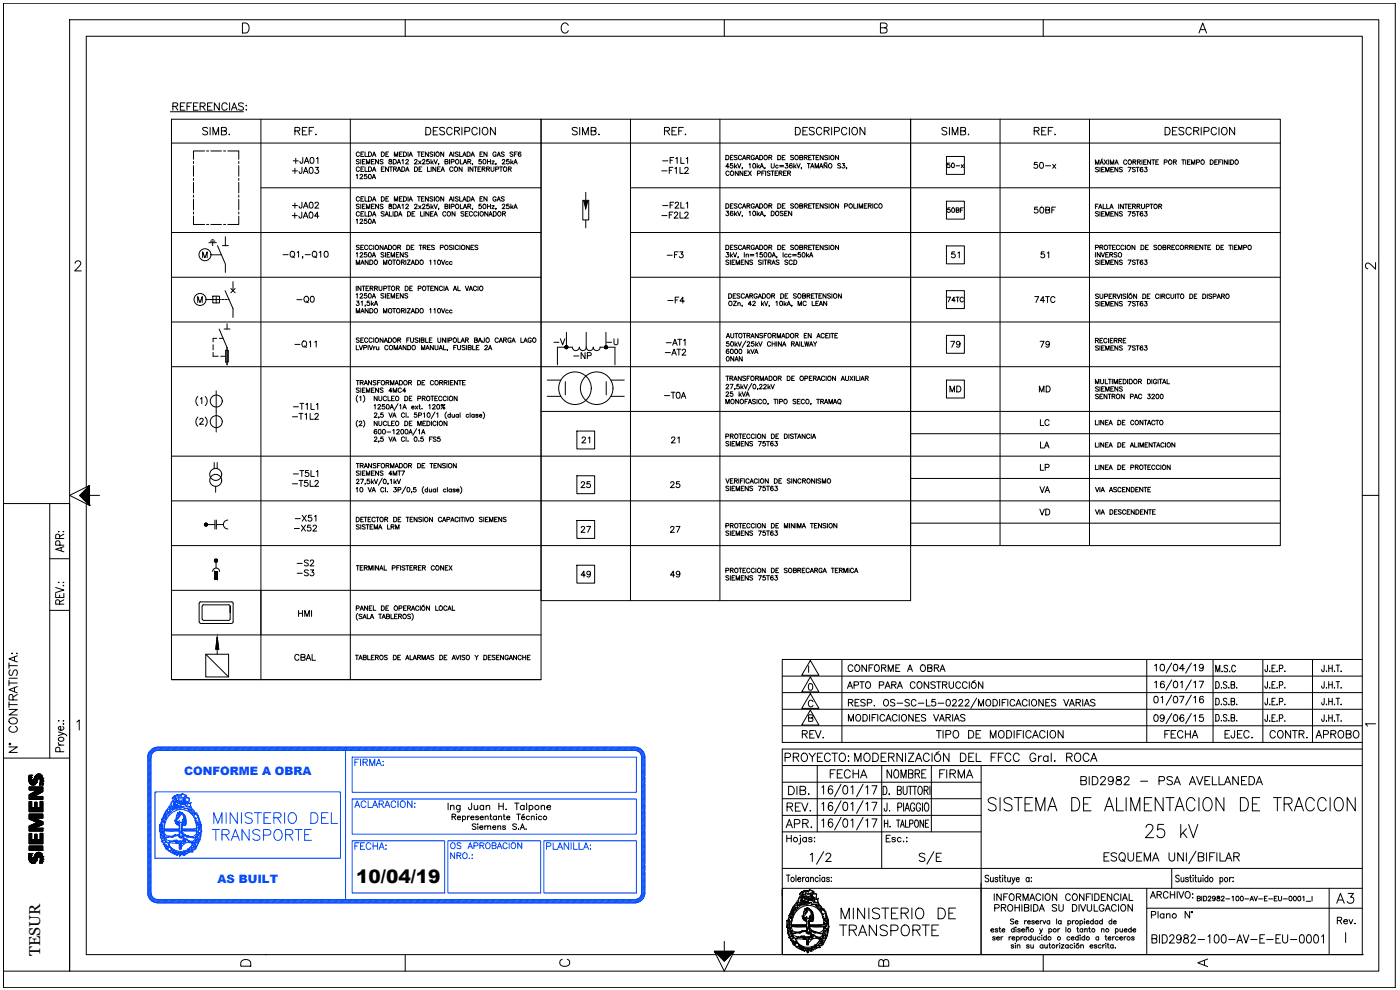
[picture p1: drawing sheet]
<svg xmlns="http://www.w3.org/2000/svg" width="420mm" height="297mm" viewBox="0 0 420 297" stroke-linecap="round" stroke-linejoin="round" font-family="sans-serif">
<defs><g id="words">
<g font-size="7.5">
<text x="295.3" y="244.5">SISTEMA DE ALIMENTACION DE TRACCION</text>
<text x="342.5" y="252.6">25 kV</text>
</g>
<g font-size="7.1">
<text x="242" y="260.3">1/2</text>
<text x="274.8" y="260.3">S/E</text>
</g>
<g font-size="6.6" fill="#044afb">
<text x="62.8" y="248.4">MINISTERIO DEL</text>
<text x="62.4" y="253.3">TRANSPORTE</text>
</g>
<g font-size="6.6">
<text x="250.8" y="281.9">TRANSPORTE</text>
<text x="251.2" y="276.9">MINISTERIO DE</text>
</g>
<g font-size="6.2">
<text x="255.4" y="229.7">MODERNIZACIÓN DEL FFCC Gral. ROCA</text>
<text x="234.6" y="249.8">APR.</text>
</g>
<g font-size="5.7">
<text x="20.1" y="166.9" transform="rotate(-90 20.1 166.9)">APR:</text>
<text x="234.2" y="229.7">PROYECTO:</text>
<text x="235.3" y="239.5">DIB.</text>
<text x="248" y="234.6">FECHA</text>
<text x="264.9" y="234.6">NOMBRE</text>
<text x="280.8" y="234.6">FIRMA</text>
<text x="323.1" y="236.7">BID2982 - PSA AVELLANEDA</text>
<text x="234.9" y="244.5">REV.</text>
<text x="358.4" y="291.4">A</text>
</g>
<text font-size="5.6" x="106.9" y="265">10/04/19</text>
<g font-size="5.3">
<text x="59.6" y="41.6">SIMB.</text>
<text x="87.1" y="41.6">REF.</text>
<text x="126.6" y="41.6">DESCRIPCION</text>
<text x="170.4" y="41.6">SIMB.</text>
<text x="198.3" y="41.6">REF.</text>
<text x="237.4" y="41.6">DESCRIPCION</text>
<text x="281.5" y="41.6">SIMB.</text>
<text x="309" y="41.6">REF.</text>
<text x="348.5" y="41.6">DESCRIPCION</text>
<text x="83.6" y="78.7">-Q1,-Q10</text>
<text x="87.8" y="92.1">-Q0</text>
<text x="171.1" y="109">-NP</text>
<text x="253.3" y="202.8">CONFORME A OBRA</text>
<text x="239.5" y="222.6">REV.</text>
<text x="279.8" y="222.6">TIPO DE MODIFICACION</text>
<text x="348.2" y="222.6">FECHA</text>
<text x="366.5" y="222.6">EJEC.</text>
<text x="379.9" y="222.6">CONTR.</text>
<text x="393.7" y="222.6">APROBO</text>
<text x="166.9" y="291">C</text>
</g>
<text font-size="5.3" fill="#044afb" x="105.1" y="256.1">FECHA:</text>
<g font-size="4.9">
<text x="309" y="51.9">50-x</text>
<text x="309" y="65.3">50BF</text>
<text x="199" y="78.7">-F3</text>
<text x="284.3" y="78.7">51</text>
<text x="311.1" y="78.7">51</text>
<text x="408.5" y="81.8">2</text>
<text x="199.3" y="92.1">-F4</text>
<text x="309.4" y="92.1">74TC</text>
<text x="87.1" y="105.5">-Q11</text>
<text x="165.1" y="104.8">-V</text>
<text x="181" y="104.8">-U</text>
<text x="284" y="105.5">79</text>
<text x="310.8" y="105.5">79</text>
<text x="284" y="118.9">MD</text>
<text x="310.8" y="118.9">MD</text>
<text x="198.3" y="120.6">-T0A</text>
<text x="311.1" y="128.8">LC</text>
<text x="173.2" y="134.1">21</text>
<text x="200.4" y="134.1">21</text>
<text x="311.1" y="135.5">LA</text>
<text x="311.1" y="142.2">LP</text>
<text x="173.2" y="147.5">25</text>
<text x="200" y="147.5">25</text>
<text x="310.8" y="148.9">VA</text>
<text x="310.8" y="155.6">VD</text>
<text x="173.2" y="160.9">27</text>
<text x="200" y="160.9">27</text>
<text x="173.2" y="174.3">49</text>
<text x="200" y="174.3">49</text>
<text x="88.5" y="186.3">HMI</text>
<text x="87.1" y="199.3">CBAL</text>
<text x="297" y="271.3">INFORMACION CONFIDENCIAL</text>
<text x="297.4" y="274.5">PROHIBIDA SU DIVULGACION</text>
<text x="344" y="270.6">ARCHIVO:</text>
<text x="344.3" y="276.6">Plano N°</text>
<text x="400" y="278.3">Rev.</text>
<text x="70.9" y="291">D</text>
<text x="262.5" y="291">B</text>
</g>
<text font-size="4.9" fill="#044afb" x="105.1" y="243.4">ACLARACION:</text>
<text font-size="4.7" x="12.1" y="286.8" transform="rotate(-90 12.1 286.8)">TESUR</text>
<g font-size="4.4">
<text x="282.9" y="51.5">50-x</text>
<text x="283.3" y="64.9">50BF</text>
<text x="282.9" y="91.7">74TC</text>
</g>
<text font-size="3.5" x="408.5" y="219.1">1</text>
<g font-size="3.5" fill="#044afb">
<text x="55.3" y="232.6">CONFORME A OBRA</text>
<text x="65.3" y="265">AS BUILT</text>
</g>
</g></defs>
<!-- layer: E4_ESQUEMAS -->
<g fill="none" stroke="#000" stroke-width=".3">
<path d="M58.1 48.4v.7M58.1 49.7v3.2M58.1 53.5v.6M58.1 54.7v3.2M58.1 58.5v.7M58.1 59.8v3.1M61.4 45.3h-3.3v2.5M62 45.3h.6M63.3 45.3h3.1M67.1 45.3h.6M68.4 45.3h3.3v2.5M71.7 48.4v.7"/>
<path d="M71.7 49.7v3.2M71.7 53.5v.6M71.7 54.7v3.2M71.7 58.5v.7M71.7 59.8v3.1M175.8 57.7v2.7M58.1 64.9v2.5h3.3M58.1 63.6v.6M60.8 77.3v-1.7l.7 1.7 .7-1.7v1.7M62 67.4h.6M62.7 72.8h2.2M63.1 72.3h1.4"/>
<path d="M63.3 76.5h.3M63.3 67.4h3.1M63.6 71.9h.4M63.7 76.5h.4M63.8 72.8v.9M64.2 76.5h.3M64.7 76.5h.3M65.2 76.5h.3M65.3 73.7l2.3 5.5v2.5M65.6 76.5h.4M66.1 76.5h.3M66.7 73.7h1.8"/>
<path d="M67.1 67.4h.6M67.6 71v2.7M71.7 64.9v2.5h-3.3M71.7 63.6v.6M174.9 60.1h1.8v5.9h-1.8zM175.8 66v2.4M59.3 90.8v-1.8l.7 1.8 .7-1.8v1.8M61.8 89.9h4.4M63.9 88.9h2v2h-2zM64.9 88.9v2M65.8 98.7l2.3 5.6v5.2M66.5 89.9h.7"/>
<path d="M67.3 98.7h1.7M67.5 89.9h.6M67.5 87.2l2.4 5.4v2.7M68.1 97.2v1.5M68.4 89.9h.3M69.3 86.6l1.3 1.2M69.9 84.5v2.7M70.6 86.6l-1.3 1.2M175.9 99.7v4.5M64 105.7v1.2h1.5M64 103.4v1.6M64.9 117.3v12.3"/>
<path d="M65.1 101.5h-1.1v1.1M65.9 101.5h1.1M66.2 106.9h1.5M67.7 105.1h.8v3.5h-.8zM164.2 114h4.1M164.2 118.9h4.1M167.3 104.2v5.3M169.7 114.5v4M181.9 114.5v4M183.3 114h4.1M183.3 118.9h4.1M184.6 104.2v5.3"/>
<path d="M64.3 138.8v1.8M65.2 138.8v1.8M61.8 157.4h2.7M64.5 156v2.8M64.7 145.9v1.8M64.9 156v2.8M64.9 157.4h2.1M68.4 156a1.33 1.33 0 0 0-1.4 1.4 1.33 1.33 0 0 0 1.4 1.3M63.8 171.5a1.04 1.04 0 0 1 1.1-1.1 1.04 1.04 0 0 1 1 1.1M64.6 171.5h.5M64.6 171.5v2.2l.6-.1-.1-2.1M64.8 168.2v2.2"/>
<path d="M78.3 177.1v13.4M59.8 181v5.6l.2 .4 9.5 .1M60.2 180.6h9.3M60.2 180.6l-.4 .4M60.6 181.9v3.8M60.7 185.7l.4 .4h7.5M61.1 181.5h7.5M61.1 181.4l-.4 .5M61.8 196.3h6.8v6.8h-6.8zM61.8 196.3l6.8 6.8M65.2 191.2l.4 3.6h-.8zM65.2 194.8v1.5"/>
<path d="M68.6 181.4l.5 .5M69.1 183.8v-1.9v3.8l-.5 .4M69.5 180.6l.5 .4M70 181v5.6l-.5 .4M246.7 236.2l.5-.4v2.5M249.8 236.1a.6 .6 0 0 0-.9-.2 1.48 1.48 0 0 0 .4 2.4 .72 .72 0 0 0 .7-.8 .72 .72 0 0 0-.7-.7 .72 .72 0 0 0-.7 .6M252.4 235.3l-1.9 3.8M253.3 235.9a.68 .68 0 0 1 1 .3l.1 .6a1.12 1.12 0 0 1-.6 1.5h-.2a1.68 1.68 0 0 1-.3-2.4zM255.4 236.2l.5-.4v2.5M259 235.3l-1.9 3.8M259.9 236.2l.5-.4v2.5M261.7 235.8h1.5l-1.1 2.5"/>
<path d="M265 235.9a1.34 1.34 0 0 1 1.2 .9 1.34 1.34 0 0 1-.4 1.5l-.8 .1zM266.9 238.2v.2zM269.3 237.1l1.1-.2-.1-.8-1-.2v2.5h.8l.3-.2 .1-.6-.4-.5M271 235.9l.1 2.2a.55 .55 0 0 0 .5 .3 .55 .55 0 0 0 .5-.3l.1-2.2M273.2 235.9v2.5M274.6 235.9v2.5M275.8 236.1l.2-.2a1.4 1.4 0 0 1 .5 2.4l-.2 .1a1.4 1.4 0 0 1-.5-2.3zM277.4 237.1l1.1-.2-.1-.8-1-.2v2.5M277.9 237.1l.6 1.3M279.1 235.9v2.5M134.5 241v2M135.2 242l.5-.4 .5 .1 .1 1.3"/>
<path d="M135.2 241.6v1.4M135.7 245.1l1-.2v-.5l-1-.1v1.7M136.2 245.1l.6 .9M137.3 245.3h.9a.53 .53 0 0 0-.6-.4 .53 .53 0 0 0-.4 .5 .53 .53 0 0 0 .5 .6l.5-.3M138.1 241.6l-.1 1.8-.3 .2-.5-.1M138.1 241.9a.64 .64 0 0 0-1-.1 .64 .64 0 0 0 0 .9 .64 .64 0 0 0 1 0M138.8 245.1a.55 .55 0 0 1 .8-.1 .55 .55 0 0 1 0 .8 .55 .55 0 0 1-.8-.1M138.8 244.9v1.6M140.3 244.9v1.1M141 244.9h-.4l-.3 .4M141.3 245.3h.9a.47 .47 0 0 0-.4-.5 .47 .47 0 0 0-.5 .5l.4 .7 .5-.3M141.5 241v1.8l-.7 .1-.2-.6"/>
<path d="M142.3 241.6l.1 1.3 .5 .1 .5-.4M142.9 247.4l-.5-.2-.7 .2 .1 .4 1.1 .6-.5 .5-.7-.3M143.4 241.6v1.4M143.4 247.2v.2zM143.4 247.8v1.1M143.6 245.1l-.3-.2h-.5v.3l.7 .3 .1 .2-.3 .3-.6-.3M144 248.2h.9a.54 .54 0 0 0-.6-.4 .54 .54 0 0 0-.4 .6 .54 .54 0 0 0 .5 .5l.5-.3M144.1 245.3h1a.54 .54 0 0 0-.8-.3 .54 .54 0 0 0-.2 .7 .54 .54 0 0 0 .8 .2l.2-.2M145.1 241.9a.62 .62 0 0 0-.9-.1 .62 .62 0 0 0 0 .9 .62 .62 0 0 0 .9 0M145.1 241.6v1.4M145.5 248.1l.2-.3h.6l.1 1.1M145.5 247.8v1.1"/>
<path d="M145.6 245.2l.4-.3h.4l.1 1.1M145.6 244.9v1.1M145.9 242l.5-.4 .5 .1 .1 1.3M145.9 241.6v1.4M146.4 248.1l.2-.3h.6l.1 1.1M147 244.9h.6M147.2 244.3v1.4l.4 .3M147.9 248.2h.9a.47 .47 0 0 0-.5-.5 .47 .47 0 0 0-.4 .5l.3 .7 .6-.3M149 245.1a.55 .55 0 0 0-.8-.1 .55 .55 0 0 0 0 .8 .55 .55 0 0 0 .8-.1M149 244.9v1.1M149.4 248.1l.4-.3h.4l.1 1.1M149.4 247.8v1.1"/>
<path d="M149.6 245.2l.5-.3h.3l.1 1.1M149.6 244.9v1.1M149.7 241v2M149.7 241.9h1.3M151 241v2M151 244.9h.6M151.2 244.3v1.4l.5 .3M151.7 248l-.8-.2v.4l.8 .4-.3 .3-.6-.3M151.8 242.9h.2zM152.1 245.3h.9a.53 .53 0 0 0-.6-.4 .53 .53 0 0 0-.4 .5 .53 .53 0 0 0 .5 .6l.5-.3M154.5 241h1.3M155 247.4l-.4-.2-.7 .2 .1 .4 1 .6-.4 .5-.7-.3"/>
<path d="M155.1 244.3h1.1M155.1 241v2M155.6 248.8h.1zM155.6 244.3v1.7M156.2 248.9l.6-1.7 .6 1.7M156.4 248.3h.8M156.5 245.3h1a.54 .54 0 0 0-.8-.3 .54 .54 0 0 0-.2 .7 .54 .54 0 0 0 .8 .2l.2-.2M157.3 241.9a.64 .64 0 0 0-.9-.1 .64 .64 0 0 0 0 .9 .64 .64 0 0 0 .9 0M157.3 241.6v1.4M157.3 244.3l-.6 .3M157.9 248.7v.2zM158.1 241v2"/>
<path d="M158.8 241.9a.64 .64 0 0 1 1-.1 .64 .64 0 0 1 0 .9 .64 .64 0 0 1-1 0M158.8 241.6v2M158.9 245.1a.55 .55 0 0 0-.8-.1 .55 .55 0 0 0 0 .8 .55 .55 0 0 0 .8-.1M159.5 245.2l.4-.3h.4v1.1M159.5 244.9v1.1M160.9 244.3h.2zM161 244.9v1.1M162.4 242l.5-.4 .5 .1v1.3M162.4 241.6v1.4M162.5 245.1a.55 .55 0 0 0-.8-.1 .55 .55 0 0 0 0 .8 .55 .55 0 0 0 .8-.1M164.1 242.2h1.2a.65 .65 0 0 0-.9-.4 .65 .65 0 0 0-.3 .9 .65 .65 0 0 0 .9 .2l.3-.2M246.7 246.2l.5-.5v2.5"/>
<path d="M246.7 241.2l.5-.5v2.5M249.8 246a.6 .6 0 0 0-.9-.2 1.48 1.48 0 0 0 .4 2.4 .72 .72 0 0 0 .7-.7 .72 .72 0 0 0-.7-.7 .72 .72 0 0 0-.7 .6M249.8 241.1a.58 .58 0 0 0-.9-.3 1.46 1.46 0 0 0 .4 2.4 .73 .73 0 0 0 .6-1.1 .73 .73 0 0 0-1.2-.1l-.1 .4M252.4 245.2l-1.9 3.8M252.4 240.2l-1.9 3.9M253.3 245.8a.68 .68 0 0 1 1 .4l.1 .6a1.07 1.07 0 0 1-.8 1.4 1.69 1.69 0 0 1-.3-2.4zM253.3 240.8l.5-.1a1.54 1.54 0 0 1 0 2.5h-.2a1.68 1.68 0 0 1-.3-2.4zM255.4 246.2l.5-.5v2.5M255.4 241.2l.5-.5v2.5M259 245.2l-1.9 3.8M259 240.2l-1.9 3.9M259.9 246.2l.5-.5v2.5"/>
<path d="M259.9 241.2l.5-.5v2.5M261.7 245.7h1.5l-1.1 2.5M261.7 240.7h1.5l-1.1 2.5M265.4 246v2.2M265.4 247.1h1M266.2 240.9l-.1 2.4h-.6l-.1-.7M266.4 246v2.2M267 243.2v.2zM267.1 248v.2zM269.1 246h1M269.4 242.2l1.1-.1 .1-.4-.1-.7-1.1-.1v2.5M269.6 246v2.2"/>
<path d="M270.2 248.2l.6-2.2 .6 2.2M270.5 247.5h.7M271.2 240.9v2.5M271.6 243.4l.7-2.5 .7 2.5M271.8 246v2.2h.9M271.9 242.6h.8M273 247.2l1-.2-.1-.9-.9-.1v2.2M274.5 241.5a.67 .67 0 0 0-.8-.6 .67 .67 0 0 0-.5 1v.5a.69 .69 0 0 0 .7 1 .69 .69 0 0 0 .6-1h-.4M274.8 246.1l.1-.1a1.2 1.2 0 0 1 .4 2.1l-.1 .1a1.23 1.23 0 0 1-.4-2.1zM276.3 241.5a.67 .67 0 0 0-.9-.6 .67 .67 0 0 0-.4 1v.5a.69 .69 0 0 0 .6 1 .69 .69 0 0 0 .7-1h-.5M276.8 240.9v2.5M277.2 246v2.2l-1.1-2.2v2.2"/>
<path d="M277.7 241l.2-.1a1.16 1.16 0 0 1 .8 1.9 .67 .67 0 0 1-.9 .6 .67 .67 0 0 1-.4-1zM277.7 247.1h.6M278.7 246h-1v2.2h1M331.3 257h1M332.9 255.9h-1.6v2.5h1.6M335.1 256.2a.94 .94 0 0 0-1.7 .3l.5 .4 1 .4 .2 .7a1.04 1.04 0 0 1-1.7 0M336.1 256.2a.92 .92 0 0 1 1-.3 .92 .92 0 0 1 .6 .9v.6a.95 .95 0 0 1-.9 1 .95 .95 0 0 1-1-1zM336.9 257.9l.7 .7M338.5 255.9v1.7a.86 .86 0 0 0 .9 .8 .86 .86 0 0 0 .8-.8v-1.7M341.2 257h.9M342.7 255.9h-1.5v2.5h1.5M343.4 258.4v-2.5l1 2.5 .9-2.5v2.5"/>
<path d="M345.9 258.4l.9-2.5 1 2.5M346.2 257.5h1.2M350.8 255.9v1.7a.86 .86 0 0 0 .9 .8 .86 .86 0 0 0 .8-.8v-1.7M355.1 255.9v2.5l-1.6-2.5v2.5M356.1 255.9v2.5M358.9 255.4l-2.1 3.8M359.6 257l1.4-.1 .3-.3-.1-.5-1.6-.2v2.5h1.1a.66 .66 0 0 0 .6-.7 .66 .66 0 0 0-.6-.7M362.1 255.9v2.5M363 257h1M364.6 255.9h-1.6v2.5M365.2 255.9v2.5M366.1 255.9v2.5h1.5"/>
<path d="M367.8 258.4l1-2.5 .9 2.5M368.2 257.5h1.1M370.3 257l1.4-.1 .2-.3-.1-.5-1.5-.2v2.5M371.1 257l.8 1.4M360.7 268.9v1.4M361.2 268.9h.5a.74 .74 0 0 1 .5 .7 .74 .74 0 0 1-.5 .7h-.5zM362.6 269.2l.3-.3 .5 .3-.9 1.1h1M364.7 269.4a.43 .43 0 0 1-.5 .3 .43 .43 0 0 1-.2-.6 .43 .43 0 0 1 .6 0l.1 .6-.2 .5-.6-.1M365.3 268.9v.5l.6 .1 .2 .3a.44 .44 0 0 1-.6 .5 .44 .44 0 0 1-.1-.8l.6-.1v-.3zM366.6 269.2l.2-.3 .6 .3-.9 1.1h.9M367.9 269.7h1.2M369.8 269.2l.3-.3v1.4"/>
<path d="M371.1 268.9a.65 .65 0 0 1 .7 .7 .65 .65 0 0 1-.7 .6l-.2-.5zM372.4 268.9a.64 .64 0 0 1 .8 .7 .64 .64 0 0 1-.8 .6l-.2-.5zM373.6 269.7h1.2M375.1 270.3l.6-1.4 .5 1.4M375.4 269.8h.6M376.3 268.9l.6 1.4 .5-1.4M377.7 269.7h1.2M379.5 269.5h.5M380.3 268.9h-.8v1.4h.8M380.7 269.7h1.2M382.4 269.5h.6M383.3 268.9h-.9v1.4h.9"/>
<path d="M383.7 268.9v1l.4 .4 .5-.4v-1M385.1 269.7h1.3M387 268.9a.65 .65 0 0 1 .8 .7 .65 .65 0 0 1-.8 .6l-.2-.5zM388.4 268.9a.64 .64 0 0 1 .7 .7 .64 .64 0 0 1-.7 .6l-.3-.5zM389.7 268.9a.7 .7 0 0 1 .8 .6 .7 .7 0 0 1-.5 .8l-.3-.1-.2-.5zM391 269.2l.3-.3v1.4M392 270.4h1.4M393.8 268.9v1.4M403.8 279.8v3M404.6 268.1h1.6l-.9 1.1a.95 .95 0 0 1 1 1.1 .95 .95 0 0 1-1.3 .7l-.4-.1-.3-.4M345.7 281.6h1.3l.2-.4-.2-.6-1.3-.1v2.5h1l.5-.5a.64 .64 0 0 0-.5-.9M348 280.5v2.5"/>
<path d="M348.8 280.5a1.27 1.27 0 0 1 1.5 1.2 1.27 1.27 0 0 1-1.5 1.3zM351.1 281.1l.2-.5a.71 .71 0 0 1 1 .2 .71 .71 0 0 1-.3 1l-1.1 1.2h1.6M354.5 281.3a.7 .7 0 0 1-1 .6 .7 .7 0 0 1-.3-1.1 .7 .7 0 0 1 1.2 0 1.32 1.32 0 0 1-.8 2.2l-.4-.4M355.4 280.6l-.1 .5 .3 .3a.81 .81 0 0 1 1 .5 .81 .81 0 0 1-.4 1.1h-.4a.8 .8 0 0 1-.6-1.1 .8 .8 0 0 1 1.1-.5 .52 .52 0 0 0 .2-.8zM357.4 281.1l.3-.5a.71 .71 0 0 1 1 .2 .71 .71 0 0 1-.3 1l-1 1.2h1.4M359.6 281.9h1.9M362.6 281l.5-.5v2.5M364.7 280.6l.5-.1a1.54 1.54 0 0 1 0 2.5h-.2a1.73 1.73 0 0 1-.3-2.4zM366.8 280.6l.6-.1a1.54 1.54 0 0 1 0 2.5h-.3a1.68 1.68 0 0 1-.3-2.4zM368.8 281.9h1.9M371.2 283l.9-2.5 .8 2.5M371.5 282.2h1.1"/>
<path d="M373.1 280.5l.9 2.5 .8-2.5M375.4 281.9h1.9M378.1 281.6h.9M379.5 280.5h-1.4v2.5h1.4M380.1 281.9h2M382.9 281.6h.9M384.3 280.5h-1.4v2.5h1.4M384.9 280.5v1.7a.76 .76 0 0 0 .8 .8 .76 .76 0 0 0 .7-.8v-1.7M387.3 281.9h1.9M390.3 280.6l.5-.1a1.54 1.54 0 0 1 0 2.5h-.2a1.73 1.73 0 0 1-.3-2.4zM392.4 280.6l.5-.1a1.54 1.54 0 0 1 0 2.5h-.2a1.68 1.68 0 0 1-.3-2.4zM394.5 280.6l.6-.1a1.54 1.54 0 0 1 0 2.5h-.2a1.73 1.73 0 0 1-.4-2.4z"/>
<path d="M396.6 281l.6-.5v2.5"/>
<circle cx="61.5" cy="76.4" r="1.8"/>
<circle cx="60" cy="89.9" r="1.8"/>
<circle cx="172.6" cy="116.5" r="4.9"/>
<circle cx="179.1" cy="116.5" r="4.9"/>
<circle cx="64.9" cy="120.3" r="1.8"/>
<circle cx="64.9" cy="126.5" r="1.8"/>
<circle cx="64.7" cy="144.1" r="1.8"/>
<circle cx="64.7" cy="142.3" r="1.8"/>
<circle cx="161.1" cy="242.3" r=".65"/>
<circle cx="163.5" cy="245.4" r=".56"/>
</g>
<g fill="#000" stroke="#000" stroke-width=".3">
<path d="M175.2 60.4h1.2l-.6 2.2zM64.5 171.5h.7zM65.2 191.2l.4 3.6h-.8z"/>
<path d="M61.4 157.4v.2l.4-.2zM61.4 157.6l.4-.2-.2 .4zM61.8 157.4l-.2 .4 .2 .1z"/>
<path d="M61.6 157l.2 .4v-.5zM61.6 157l.2 .4-.4-.2zM61.4 157.2v.2h.4z"/>
<path d="M61.8 157.4v.5l.2-.1zM61.8 157.4l.4 .2-.2 .2zM61.8 157.4l.4 .2 .1-.2z"/>
<path d="M61.8 157.4h.5l-.1-.2zM62 157l.2 .2-.4 .2zM61.8 156.9v.5l.2-.4z"/>
<path d="M64.4 168.2l.1 .2 .3-.2zM64.5 168.4l.3-.2-.2 .4zM64.8 168.2l-.2 .4 .2 .1z"/>
<path d="M64.6 167.8l.2 .4v-.4zM64.6 167.8l.2 .4-.3-.2zM64.5 168l-.1 .2h.4z"/>
<path d="M64.8 168.2v.5l.3-.1zM64.8 168.2l.4 .2-.1 .2zM64.8 168.2l.4 .2 .1-.2z"/>
<path d="M64.6 171.5h.5zM64.5 171.5h.6z"/>
<path d="M64.5 173.7h.6zM64.5 173.7h.6z"/>
<path d="M64.5 173.7h.6zM64.5 173.7h.6z"/>
<path d="M64.5 171.5h.6zM64.5 171.5h.6z"/>
<path d="M64.5 171.5h.6zM64.5 171.5h.6z"/>
<path d="M64.5 171.5h.7zM64.5 171.5h.7zM64.5 171.5h.7z"/>
<path d="M64.5 173.7h.6zM64.5 173.7h.7z"/>
<path d="M64.5 173.7h.6zM64.5 173.7h.6z"/>
<path d="M64.5 171.5l.7 .1zM64.5 171.5l.7 .1z"/>
<path d="M64.5 171.6h.7zM64.5 171.6h.7zM64.5 171.6h.7zM64.5 171.6h.7z"/>
<path d="M64.5 173.7h.7zM64.5 173.7h.7z"/>
<path d="M64.5 171.6l.7 2v-2zM64.5 171.6l.7 2h-.7zM64.5 173.6h.7zM64.5 173.6h.7z"/>
<path d="M64.5 173.6h.7zM64.5 173.6l.7 .1zM64.5 173.7h.7zM64.5 173.7h.7z"/>
<path d="M64.8 168.2h.5l-.1-.2zM65.1 167.8l.1 .2-.4 .2zM64.8 167.8v.4l.3-.4z"/>
</g>
<!-- layer: E_TEXT -->
<g fill="none" stroke="#000" stroke-width=".3">
<path d="M51.5 35.8h110.9v168.1h-110.9zM162.4 35.8h110.9v144.4h-110.9zM273.3 35.8h110.9v127.9h-110.9zM51.5 42.9h332.7M78.3 56.3h84.1M87.7 51.3h1.6M88 48.3h1.5M88.5 50.5v1.5M88.8 47.5v1.5M90.6 50.2l-.1 1.7h-.6l-.1-.5M90.9 47.2l-.1 1.7h-.6l-.2-.5M91 52l.8-1.8 .6 1.8"/>
<path d="M91.3 49l.7-1.8 .7 1.8M91.3 51.4h.9M91.6 48.4h.8M93 50.3l.3-.1a.95 .95 0 0 1 .7 .9 .95 .95 0 0 1-.7 .9 1.17 1.17 0 0 1-.3-1.7zM93.3 47.3l.2-.1a.92 .92 0 0 1 .7 .9 .92 .92 0 0 1-.7 .9 1.14 1.14 0 0 1-.2-1.7zM94.6 50.2h1l-.5 .7a.59 .59 0 0 1 .4 1 .59 .59 0 0 1-1-.2M95 47.6l.4-.4v1.8M106.9 52.6l.3-.3v1.3M107.8 48l-.3-.2-.6 .2 .1 .3 .8 .5-.3 .4-.6-.2M107.9 45.9a.48 .48 0 0 0-.6-.3 .48 .48 0 0 0-.4 .5v.3a.48 .48 0 0 0 .4 .5 .48 .48 0 0 0 .6-.3M107.9 50.4a.48 .48 0 0 0-.6-.3 .48 .48 0 0 0-.4 .5v.3a.48 .48 0 0 0 .4 .5 .48 .48 0 0 0 .6-.3M107.9 59.4a.48 .48 0 0 0-.6-.4 .48 .48 0 0 0-.4 .5v.4a.48 .48 0 0 0 .4 .5 .48 .48 0 0 0 .6-.4"/>
<path d="M108.1 52.6l.1-.2 .4-.1 .2 .4-.8 .9h.9M108.3 47.8v1.4M108.3 46.2h.5M108.3 50.7h.5M108.3 59.6h.5M108.8 48.5h.5M109.2 45.6h-.9v1.3h.9M109.2 50.1h-.9v1.3h.9M109.2 59h-.9v1.4h.9M109.5 45.6v1.3h.8M109.5 50.1v1.3h.8M109.5 59v1.4h.8"/>
<path d="M109.6 47.8h-.8v1.4h.8M110 49.2v-1.4l.5 1.4 .5-1.4v1.4M110.1 52.3h-.7l-.1 .6a.48 .48 0 0 1 .8-.1 .48 .48 0 0 1-.1 .7 .48 .48 0 0 1-.7-.1M110.6 45.6h.5a.74 .74 0 0 1 .4 .7 .74 .74 0 0 1-.4 .6h-.5zM110.6 50.1h.5a.74 .74 0 0 1 .4 .7 .74 .74 0 0 1-.4 .6h-.5zM110.6 59h.5a.74 .74 0 0 1 .4 .7 .74 .74 0 0 1-.4 .7h-.5zM110.7 52.4a.62 .62 0 0 1 .8 .6 .62 .62 0 0 1-.8 .6l-.1-.5zM111.5 48.5h.5M111.7 53.6l.5-1.3 .5 1.3M111.8 46.9l.5-1.3 .5 1.3M111.8 51.4l.5-1.3 .5 1.3M111.9 53.2h.7"/>
<path d="M112 46.5h.6M112 51h.6M112 59.9h.6M112.3 47.8h-.8v1.4h.8M113.6 47.8v1.4l-.9-1.4v1.4M114.5 45.6h.4a.71 .71 0 0 1 .5 .7 .71 .71 0 0 1-.5 .6h-.4zM114.5 59h.4a.71 .71 0 0 1 .5 .7 .71 .71 0 0 1-.5 .7h-.4zM114.5 50.7h.5M115 48l-.4-.2-.5 .2v.3l.9 .5-.4 .4-.5-.2M115.3 50.1h-.8v1.3h.8M115.8 46.2h.5M115.8 59.6h.5"/>
<path d="M116.6 50.1v1.3l-.9-1.3v1.3M116.6 45.6h-.8v1.3h.8M116.6 59h-.8v1.4h.8M116.8 47.9l-.1 .3a.73 .73 0 0 1 .8 .9h-.8v-.5l.8-.4-.3-.4zM116.9 50.1h.9M117.3 50.1v1.3M118 47.8h.5a.71 .71 0 0 1 .5 .7 .71 .71 0 0 1-.5 .7h-.5zM118.1 50.7l.8-.1v-.4l-.8-.1v1.3M118.3 46.9v-1.3l.6 1.3 .5-1.3v1.3M118.6 50.7l.4 .7M119.2 49.2l.5-1.4 .5 1.4M119.2 51.4l.5-1.3 .6 1.3"/>
<path d="M119.4 48.7h.6M119.5 51h.6M119.9 46.2h.5M119.9 59.6h.5M120.6 50.1a.72 .72 0 0 1 .8 .4 .72 .72 0 0 1-.2 .9h-.6zM120.6 48.1l.4-.3v1.4M120.7 45.6h-.8v1.3h.8M120.7 59h-.8v1.4h.8M121.1 45.6h.4a.71 .71 0 0 1 .5 .7 .71 .71 0 0 1-.5 .6h-.4zM121.1 59h.4a.71 .71 0 0 1 .5 .7 .71 .71 0 0 1-.5 .7h-.4zM121.7 51.4l.5-1.3 .6 1.3M121.8 48.2l.3-.4 .4 .2 .1 .2-.9 1h.9"/>
<path d="M121.9 51h.7M122.5 45.6v1.3M122.5 59v1.4M122.8 46.9l.5-1.3 .5 1.3M123 46.5h.6M123 59.9h.6M124.4 48.2l.3-.4 .4 .2-.1 .6-.6 .6h.9M124.4 50.1h.5a.71 .71 0 0 1 .5 .7 .71 .71 0 0 1-.5 .6h-.5zM125.3 45.6h.8M125.3 59h.8M125.6 48.3l.8 .9M125.7 45.6v1.3"/>
<path d="M125.7 59v1.4M125.8 50.7h.5M126.4 48.3l-.8 .9M126.5 46.2h.5M126.5 59.6h.5M126.6 50.1h-.8v1.3h.8M126.8 48.2l.2-.4 .5 .2-.1 .6-.7 .6h.9M127.3 45.6h-.8v1.3h.8M127.3 59h-.8v1.4h.8M128.3 50.1v1.3h.8M128.6 45.6v1.3l-.9-1.3v1.3M128.6 59v1.4l-.9-1.4v1.4"/>
<path d="M128.8 47.8h-.7l-.1 .6a.48 .48 0 0 1 .8 0 .48 .48 0 0 1-.1 .7 .48 .48 0 0 1-.7-.2M129.4 47.8v1.4M129.4 50.1v1.3M129.6 48.7l.4 .5M129.9 45.8l-.3-.2-.6 .2 .9 .8-.3 .3-.6-.2M129.9 59.2l-.3-.2-.6 .2 .9 .8-.3 .4-.6-.2M130 48.3l-.6 .6M130.2 47.8l.6 1.4 .5-1.4M130.4 45.6v1.3M130.4 59v1.4M130.8 50.1v1.3l-.9-1.3v1.3M130.9 45.8l.1-.1a.6 .6 0 0 1 .8 .6 .6 .6 0 0 1-.9 .4z"/>
<path d="M130.9 59.2l.1-.1a.6 .6 0 0 1 .8 .6 .6 .6 0 0 1-.9 .5zM131.3 50.7h.5M131.7 49.1l-.1 .3M132.2 50.1h-.9v1.3h.9M132.4 51.4l.5-1.3 .5 1.3M132.5 51h.7M133.2 45.6v1.3l-.9-1.3v1.3M133.2 59v1.4l-.9-1.4v1.4M133.5 48.5l.8-.1 .1-.4-.9-.2v1.4l.9-.1v-.5l-.3-.1M134.8 46.9l.5-1.3 .6 1.3M134.9 47.8v1.4M135 46.5h.7"/>
<path d="M135 59.9h.7M135.4 48.6l.9-.2v-.4l-.9-.2v1.4M135.9 50.4a.51 .51 0 0 0-.6-.3 .51 .51 0 0 0-.4 .5v.3a.5 .5 0 0 0 .5 .5 .5 .5 0 0 0 .5-.3M136.2 45.6v1.3M136.2 59v1.4M136.4 50.2l.2-.1a.61 .61 0 0 1 .8 .7 .61 .61 0 0 1-1 .4zM136.8 48l.1-.1a.6 .6 0 0 1 .8 .7 .6 .6 0 0 1-.9 .4zM137.5 45.8l-.3-.2-.6 .2 .1 .3 .8 .5-.3 .3-.6-.2M137.5 59.2l-.3-.2-.6 .2 .1 .3 .8 .5-.3 .4-.6-.2M138 45.6v1.3h.7M138 59v1.4h.7M138.2 47.8v1.4h.7"/>
<path d="M138.7 50.1v1.3l-.9-1.3v1.3M138.9 46.9l.5-1.3 .5 1.3M139.1 49.2l.5-1.4 .5 1.4M139.1 46.5h.6M139.1 59.9h.6M139.3 48.7h.6M140.2 45.6h.5a.74 .74 0 0 1 .4 .7 .74 .74 0 0 1-.4 .6h-.5zM140.2 59h.5a.74 .74 0 0 1 .4 .7 .74 .74 0 0 1-.4 .7h-.5zM140.4 48.5l.8-.1 .1-.3-.3-.3h-.6v1.4M140.5 50.1v1.3M140.8 48.5l.5 .7M141.3 46.9l.5-1.3 .6 1.3"/>
<path d="M141.5 46.5h.7M141.5 59.9h.7M141.8 49.1l-.1 .3M141.9 50.1v1.3l-.9-1.3v1.3M142.3 50.1h.9M142.7 50.1v1.3M143.5 50.7h.5M144 46.2h.6M144 59.6h.6M144.3 50.1h-.8v1.3h.8M144.4 47.8h-.6l-.1 .6a.48 .48 0 0 1 .7 0 .48 .48 0 0 1 0 .7 .48 .48 0 0 1-.7-.2M144.7 50.7l.7-.1 .2-.3-.2-.2h-.7v1.3"/>
<path d="M144.9 45.6h-.9v1.3h.9M144.9 59h-.9v1.4h.9M145.1 47.9a.6 .6 0 0 1 .7 .6 .6 .6 0 0 1-.7 .6l-.2-.5zM145.1 50.7l.5 .7M146 50.7l.8-.1 .1-.3-.1-.2h-.8v1.3M146.2 45.6v1.3l-1-1.3v1.3M146.2 59v1.4l-1-1.4v1.4M146.3 48.5h.9M146.3 47.8v1.4M146.5 50.7l.4 .7M147.2 47.8v1.4M147.3 50.1v1l.4 .3 .5-.2v-1.1"/>
<path d="M147.6 48.3h.7l-.7 .9h.7M148.7 50.8l.8-.1v-.6h-.8v1.3M148.9 45.9a.48 .48 0 0 0-.6-.3 .48 .48 0 0 0-.4 .5v.3a.47 .47 0 0 0 .5 .6 .47 .47 0 0 0 .5-.6h-.3M148.9 49.1l-.2 .3M148.9 59.4a.48 .48 0 0 0-.6-.4 .48 .48 0 0 0-.4 .5v.4a.47 .47 0 0 0 .5 .5 .47 .47 0 0 0 .5-.5h-.3M149.2 46.9l.5-1.3 .5 1.3M149.3 46.5h.7M149.3 59.9h.7M149.9 50.1h.9M150.4 50.1v1.3M150.7 48.2l.3-.4 .5 .2-.2 .6-.6 .6h.9M151.2 50.2l.1-.1a.61 .61 0 0 1 .8 .7 .61 .61 0 0 1-.9 .4z"/>
<path d="M151.3 45.8l-.3-.2-.6 .2 .1 .3 .8 .5-.3 .3-.6-.2M151.3 59.2l-.3-.2-.6 .2 .1 .3 .8 .5-.3 .4-.6-.2M152.6 50.7l.7-.1 .1-.3-.1-.2h-.7v1.3M152.7 47.8h-.6l-.1 .6a.48 .48 0 0 1 .7 0 .48 .48 0 0 1 0 .7 .48 .48 0 0 1-.7-.2M153 50.7l.4 .7M153.3 47.8v1.4M153.6 48.7l.4 .5M154 45.8l-.4-.2-.5 .2v.3l.9 .5-.4 .3-.5-.2M154 48.3l-.7 .6M154.2 49.2l.5-1.4 .5 1.4M154.4 46.2h.5M154.4 48.7h.6"/>
<path d="M155.2 45.6h-.8v1.3M156.3 45.8l-.1-.1a.6 .6 0 0 0-.7 .5 .6 .6 0 0 0 .7 .7 .42 .42 0 0 0-.1-.7 .42 .42 0 0 0-.6 .3M189.2 56.3h195M198.6 51.3h1.6M198.9 48.3h1.5M200.9 51.1h.6M201.1 48.1h.7M202 50.2h-1.1v1.8M202.2 47.2h-1.1v1.8M202.6 50.5l.4-.3v1.8M202.8 47.6l.4-.4v1.8M204.1 50.2v1.8h1"/>
<path d="M204.3 47.2v1.8h1M205.5 50.6l.4-.4h.3l.3 .3-.2 .7-.9 .8h1.2M205.9 47.6l.5-.4v1.8M217.8 46.6h.5a.71 .71 0 0 1 .4 .7 .71 .71 0 0 1-.4 .6h-.5zM218.8 50h-1l.7-.9v1.3M218.8 51.6a.5 .5 0 0 0-.6-.3 .5 .5 0 0 0-.4 .5v.4a.5 .5 0 0 0 .4 .5 .5 .5 0 0 0 .6-.4M219.2 47.2h.5M219.3 51.5l.3-.2a.62 .62 0 0 1 .6 .8 .62 .62 0 0 1-.9 .4zM219.9 49.1h-.7v.6a.47 .47 0 0 1 .7 0 .47 .47 0 0 1-.1 .7 .47 .47 0 0 1-.7-.2M220 46.6h-.8v1.3h.8M220.5 49.1v1.3M220.7 49.9l.5 .5"/>
<path d="M221.1 49.5l-.6 .7M221.2 46.8l-.3-.2-.6 .2 .2 .3 .7 .3v.4l-.3 .1-.6-.1M221.3 49.1l.6 1.3 .5-1.3M221.6 51.3v1.4l-.9-1.4v1.4M222.6 46.9a.56 .56 0 0 0-.8 0 .56 .56 0 0 0 0 .8 .56 .56 0 0 0 .8-.1M222.8 47.9l.5-1.3 .5 1.3M222.8 50.4l-.1 .3M223 51.3v1.4l-.9-1.4v1.4M223 47.5h.6M223.5 51.9h.5M224.2 47.2h.7l.2-.3-.2-.2-.7-.1v1.3M224.3 51.3h-.8v1.4h.8"/>
<path d="M224.6 47.2l.5 .7M224.6 51.3l.9 1.4M224.8 49.4l.3-.3v1.3M225.5 51.3l-.9 1.4M226.1 49.1a.62 .62 0 0 1 .7 .7 .62 .62 0 0 1-.7 .6l-.2-.5zM226.4 46.9a.53 .53 0 0 0-.7-.2 .53 .53 0 0 0-.2 .7 .47 .47 0 0 0 .4 .5 .47 .47 0 0 0 .5-.5h-.3M226.6 47.9l.6-1.3 .5 1.3M226.9 47.5h.6M227.2 49.1v1.3M227.3 52l.8-.1 .1-.3-.3-.3h-.6v1.4M227.5 49.9l.5 .5M227.9 49.5l-.7 .7"/>
<path d="M228 46.6h.5a.71 .71 0 0 1 .4 .7 .71 .71 0 0 1-.4 .6h-.5zM228.1 50.4l.5-1.3 .5 1.3M228.3 50h.7M228.6 51.9h.5M229.5 51.3h-.9v1.4M229.6 50.4l-.1 .3M229.8 51.3v1.4M230.7 47.2l.9-.1v-.4l-.9-.1v1.3M231.1 51.5l-.3-.2-.6 .2 .1 .3 .8 .5-.3 .4-.6-.2M231.2 47.2l.4 .7M231.4 51.3h.9M231.5 49.1v1.1l.3 .2 .6-.4v-.9"/>
<path d="M231.8 51.3v1.4M232.6 51.9h.5M233.4 46.6h.5a.69 .69 0 0 1 .5 .7 .69 .69 0 0 1-.5 .6h-.5zM233.4 51.3h-.8v1.4h.8M233.5 49.7a.43 .43 0 0 0-.6 0 .43 .43 0 0 0 0 .6 .43 .43 0 0 0 .6-.1M233.8 51.9h.8l.1-.3-.3-.3h-.6v1.4M234 49.7h1.1M234 50h1.1M234.3 51.9l.4 .8M234.8 47.2h.5M235.1 51.9h.6M235.6 46.6h-.8v1.3h.8"/>
<path d="M235.7 49.1h.7l-.4 .5a.43 .43 0 0 1 .5 .4 .43 .43 0 0 1-.4 .5 .43 .43 0 0 1-.5-.3M236 51.3h-.9v1.4h.9M236.4 51.9h.7l.2-.3-.4-.3h-.5v1.4M236.8 51.9l.5 .8M237.7 49.3l-.1-.2a.6 .6 0 0 0-.7 .7 .6 .6 0 0 0 .8 .4 .44 .44 0 0 0-.2-.6 .44 .44 0 0 0-.6 .4M238.2 46.8l-.3-.2-.6 .2 .1 .3 .8 .4-.3 .4-.6-.1M238.2 49.1v1.3M238.5 49.9l.4 .5M238.9 49.5l-.7 .7M239.1 49.1l.5 1.3 .5-1.3M240 47.2l.9-.1v-.4l-.9-.1v1.3l.9-.1v-.4l-.3-.2M240.6 50.4l-.2 .3"/>
<path d="M241.4 47.2h.7l.2-.3-.2-.2-.7-.1v1.3M241.8 47.2l.5 .7M242.3 49.1h.8M242.7 47.2h.5M242.7 49.1v1.3M243.3 50.4l.5-1.3 .5 1.3M243.4 50h.7M243.5 46.6h-.8v1.3h.8M243.7 46.6h.9M244.2 46.6v1.3M244.6 50.4v-1.3l.5 1.3 .5-1.3v1.3M244.9 47.2h.5"/>
<path d="M245.8 46.6h-.9v1.3h.9M245.9 50.4l.6-1.3 .5 1.3M246.2 50h.6M247 46.6v1.3l-.8-1.3v1.3M248.1 48.8l-.2 .2-.3-.2-.3 .2M248.2 49.2v1.2l-.9-1.2v1.2M248.4 46.8l-.3-.2-.6 .2 .1 .3 .7 .3 .1 .4-.3 .1-.6-.1M248.8 46.6v1.3M251.7 46.6v1.3l-1-1.3v1.3M252.3 49.3l-.3-.2-.6 .2 .1 .3 .8 .4-.1 .4-.8-.2M252.8 49.1h.7l-.4 .5a.43 .43 0 0 1 .4 .4 .43 .43 0 0 1-.3 .5 .43 .43 0 0 1-.5-.3M254.1 50.4l-.1 .3"/>
<path d="M328.7 49.3v-1.3l.6 1.3 .5-1.3v1.3M329.7 50.4l-.4-.2-.6 .2 .2 .3 .7 .3 .1 .4-.4 .2-.6-.2M330.1 49.3l.5-1.3 .5 1.3M330.1 50.2v1.4M330.3 48.9h.6M330.6 50.8h.5M330.9 47.7l-.3 .1M331.4 48l.9 1.3M331.5 50.2h-.9v1.4h.9M331.8 51.6v-1.4l.5 1.4 .6-1.4v1.4M332.3 48l-.9 1.3M332.7 48v1.3"/>
<path d="M333.2 49.3v-1.3l.5 1.3 .5-1.3v1.3M333.4 50.8h.5M334.2 50.2h-.8v1.4h.8M334.6 49.3l.5-1.3 .5 1.3M334.8 48.9h.6M335.5 50.2v1.4l-.9-1.4v1.4M336.8 50.4l-.3-.2-.6 .2 .2 .3 .7 .5-.3 .4-.6-.2M338.1 48.3a.48 .48 0 0 0-.5-.3 .48 .48 0 0 0-.4 .5v.3a.48 .48 0 0 0 .4 .5 .48 .48 0 0 0 .5-.3M338.5 50.2h1l-.7 1.4M338.7 48.2l.1-.2a.61 .61 0 0 1 .8 .7 .61 .61 0 0 1-.9 .4zM340 48.6h.8l.1-.5-.9-.1v1.3M340.5 48.6l.4 .7"/>
<path d="M340.7 50.4l-.3-.2-.6 .2 .2 .3 .7 .5-.3 .4-.6-.2M341 50.2h.9M341.4 48.6h.7l.2-.4-.4-.2h-.5v1.3M341.4 50.2v1.4M341.8 48.6l.5 .7M342.7 48v1.3M343 50.4l-.1-.2a.62 .62 0 0 0-.7 .6 .62 .62 0 0 0 .6 .7 .43 .43 0 0 0 0-.8 .43 .43 0 0 0-.6 .4M343.2 48.6h.5M343.5 50.2h.7l-.3 .5a.45 .45 0 0 1 .3 .7 .45 .45 0 0 1-.8-.1M344 48h-.8v1.3h.8M345.3 48v1.3l-.9-1.3v1.3M345.6 48h.9"/>
<path d="M346.1 48v1.3M346.9 48.6h.5M347.7 48h-.8v1.3h.8M349.4 48.7l.9-.1v-.5l-.9-.1v1.3M350.8 48.2l.1-.2a.6 .6 0 0 1 .8 .7 .6 .6 0 0 1-.9 .4zM352.2 48.6h.7l.1-.5-.8-.1v1.3M352.6 48.6l.4 .7M354.7 48h.8M355.1 48v1.3M355.8 48v1.3M356.4 48.6h.5M357.2 48h-.8v1.3h.8"/>
<path d="M357.6 49.3v-1.3l.5 1.3 .5-1.3v1.3M359.1 48.7l.8-.1 .1-.4-.3-.2h-.6v1.3M360.5 48.2l.3-.2a.62 .62 0 0 1 .7 .7 .62 .62 0 0 1-1 .4zM363.2 48h.5a.74 .74 0 0 1 .4 .6 .74 .74 0 0 1-.4 .7h-.5zM364.6 48.6h.5M365.4 48h-.8v1.3h.8M365.7 48.6h.6M366.6 48h-.9v1.3M366.9 48v1.3M368.3 48v1.3l-.9-1.3v1.3M368.8 48v1.3M369.3 48h.5a.74 .74 0 0 1 .5 .6 .74 .74 0 0 1-.5 .7h-.5z"/>
<path d="M370.7 48.2l.2-.2a.6 .6 0 0 1 .8 .7 .6 .6 0 0 1-1 .4zM51.5 69.8h110.9M87.7 64.7h1.5M87.7 61.7h1.6M88.5 63.9v1.5M88.5 60.9v1.5M90.6 63.6l-.1 1.7-.6 .1-.2-.5M90.6 60.7l-.1 1.6-.6 .1-.1-.6M91 65.4l.7-1.8 .7 1.8M91 62.4l.8-1.7 .6 1.7M91.3 64.9h.8M91.3 61.8h.9"/>
<path d="M93 63.7l.2-.1a.95 .95 0 0 1 .7 .9 .95 .95 0 0 1-.7 .9 1.17 1.17 0 0 1-.2-1.7zM93 60.7h.3a.92 .92 0 0 1 .7 .9 .92 .92 0 0 1-.7 .8 1.14 1.14 0 0 1-.3-1.7zM94.6 61.1l.3-.4h.5l.2 .3-.3 .6-.8 .8h1.2M95.7 64.9h-1.3l.9-1.3v1.8M106.9 76l.3-.2v1.3M106.9 79.4v-1.4l.5 1.4 .5-1.4v1.4M106.9 66l.3-.3v1.4M107.8 73.7l-.3-.1-.6 .1 .1 .4 .8 .4-.1 .3-.8-.1M107.8 61.5l-.3-.2-.6 .2 .1 .2 .8 .5-.3 .4-.6-.2M107.9 63.8a.53 .53 0 0 0-.8-.2 .53 .53 0 0 0-.2 .7 .48 .48 0 0 0 .4 .6 .48 .48 0 0 0 .6-.4M108.1 76.1l.2-.3 .5 .2-.8 1.1h.9M108.1 66l.1-.2 .4-.1 .2 .4-.8 1h.9"/>
<path d="M108.3 79.4l.5-1.4 .5 1.4M108.3 61.3v1.3M108.3 74.2h.5M108.3 64.1h.5M108.4 78.9h.7M108.8 61.9h.5M109.1 73.6h-.8v1.3h.8M109.2 63.5h-.9v1.4h.9M109.5 63.5v1.4h.8M109.6 61.3h-.8v1.3h.8M110 62.6v-1.3l.5 1.3 .5-1.3v1.3M110.1 75.8h-.7l-.1 .6a.48 .48 0 0 1 .8-.1 .48 .48 0 0 1-.1 .7 .48 .48 0 0 1-.7-.1"/>
<path d="M110.1 65.7h-.7l-.1 .6a.48 .48 0 0 1 .8-.1 .48 .48 0 0 1-.1 .8 .48 .48 0 0 1-.7-.2M110.3 73.9a.53 .53 0 0 0-.7-.3 .53 .53 0 0 0-.2 .8 .48 .48 0 0 0 .4 .5 .48 .48 0 0 0 .5-.3M110.5 78v1.4l-.9-1.4v1.4M110.6 63.5h.5a.74 .74 0 0 1 .4 .7 .74 .74 0 0 1-.4 .7h-.5zM110.7 75.9a.62 .62 0 0 1 .8 .6 .62 .62 0 0 1-.8 .6l-.1-.5zM110.7 65.8a.62 .62 0 0 1 .8 .6 .62 .62 0 0 1-.8 .6l-.1-.5zM111 78h.4a.71 .71 0 0 1 .5 .7 .71 .71 0 0 1-.5 .7h-.4zM111.5 61.9h.5M111.7 73.9a.56 .56 0 0 0-.8-.1 .56 .56 0 0 0 0 .8 .56 .56 0 0 0 .8 0M111.7 77.1l.5-1.3 .5 1.3M111.7 67.1l.5-1.4 .5 1.4M111.8 60.4l.5-1.4 .5 1.4"/>
<path d="M111.8 64.9l.5-1.4 .5 1.4M111.9 76.7h.7M111.9 66.6h.7M112 64.4h.6M112.2 73.6v1.3M112.3 61.3h-.8v1.3h.8M112.4 78.2l.3-.2a.62 .62 0 0 1 .6 .8 .62 .62 0 0 1-.9 .4zM113.6 61.3v1.3l-.9-1.3v1.3M115 73.6v1.3l-.9-1.3v1.3M115 61.5l-.4-.2-.5 .2v.2l.9 .5-.4 .4-.5-.2M115.1 79.4v-1.4l.5 1.4 .5-1.4v1.4M115.2 76l-.3-.2-.6 .2 .1 .2 .8 .6-.1 .3-.8-.1"/>
<path d="M115.3 74.9l.5-1.3 .5 1.3M115.3 63.7l-.3-.2-.6 .2 .1 .3 .8 .4-.3 .5-.6-.3M115.5 74.5h.6M115.6 64.9l.5-1.4 .5 1.4M115.7 75.8v1.3M115.7 64.4h.7M116.2 76.4h.5M116.6 73.6h.5a.71 .71 0 0 1 .4 .6 .71 .71 0 0 1-.4 .7h-.5zM116.7 78.2l.3-.2a.62 .62 0 0 1 .6 .8 .62 .62 0 0 1-.9 .4zM116.8 61.3l-.1 .3a.73 .73 0 0 1 .8 .9h-.8v-.5l.8-.4-.3-.3zM116.9 63.5v1.4h.7M117 75.8h-.8v1.3h.8"/>
<path d="M117.4 77.1v-1.3l.5 1.3 .5-1.3v1.3M117.8 78h.9M118 63.5v1.4M118 61.3h.5a.71 .71 0 0 1 .5 .6 .71 .71 0 0 1-.5 .7h-.5zM118.3 78v1.4M118.3 60.4v-1.4l.6 1.4 .5-1.4v1.4M118.5 63.5h.4a.74 .74 0 0 1 .5 .7 .74 .74 0 0 1-.5 .7h-.4zM118.9 76.4h.6M119.1 78.2l.1-.1a.6 .6 0 0 1 .8 .6 .6 .6 0 0 1-.9 .5zM119.2 62.6l.5-1.3 .5 1.3M119.4 74.2l.8-.1v-.4l-.8-.1v1.3M119.4 62.1h.6"/>
<path d="M119.6 64.9l.5-1.4 .5 1.4M119.7 75.8h-.8v1.3h.8M119.8 74.2l.5 .7M119.8 64.4h.7M120.5 78.7l.7-.1 .2-.3-.4-.3h-.5v1.4M120.6 61.5l.4-.2v1.3M120.9 78.7l.5 .7M121 75.8v1.3l-.9-1.3v1.3M121.8 61.6l.3-.3 .4 .1 .1 .2-.9 1h.9M121.8 78v1.4M122.1 73.6a.72 .72 0 0 1 .8 .3 .72 .72 0 0 1-.2 .9l-.6 .1zM122.2 78h.9l-.9 1.4h.9"/>
<path d="M122.3 63.5a.72 .72 0 0 1 .9 .4 .72 .72 0 0 1-.2 .9l-.7 .1zM122.4 76l-.3-.2-.6 .2v.2l.9 .6-.3 .3-.6-.1M122.8 60.4l.5-1.4 .5 1.4M123.4 79.4l.5-1.4 .5 1.4M123.4 74.2h.5M123.6 78.9h.6M123.6 64.1h.5M124.2 73.6h-.8v1.3h.8M124.4 61.6l.3-.3 .4 .1-.1 .6-.6 .6h.9M124.5 63.5h-.9v1.4h.9M124.7 78h.5a.71 .71 0 0 1 .5 .7 .71 .71 0 0 1-.5 .7h-.5zM125.6 61.7l.8 .9"/>
<path d="M125.8 73.6h.8M126.1 78.2l.2-.1a.6 .6 0 0 1 .8 .6 .6 .6 0 0 1-1 .5zM126.2 63.5v1.4h.8M126.2 73.6v1.3M126.4 61.7l-.8 .9M126.8 61.6l.2-.3 .5 .1-.1 .6-.7 .6h.9M127 74.2l.7-.1 .2-.3-.2-.2h-.7v1.3M127.3 63.5v1.4M127.4 74.2l.5 .7M128.3 74.2h.5M128.7 63.5v1.4l-.9-1.4v1.4M128.8 61.3h-.7l-.1 .5a.48 .48 0 0 1 .8 0 .48 .48 0 0 1-.1 .7 .48 .48 0 0 1-.7-.1"/>
<path d="M129 78.3l.3-.3v1.4M129.1 73.6h-.8v1.3h.8M129.2 64.1h.5M129.4 61.3v1.3M129.6 62.1l.4 .5M130 61.7l-.6 .7M130 63.5h-.8v1.4h.8M130.2 78.3l.3-.3v1.4M130.2 61.3l.6 1.3 .5-1.3M130.2 64.9l.6-1.4 .5 1.4M130.4 73.7l-.4-.1-.5 .1 .1 .4 .8 .4-.2 .3-.7-.1M130.4 64.4h.6"/>
<path d="M131.5 78.1l.2-.1a.64 .64 0 0 1 .5 .7 .64 .64 0 0 1-.7 .6l-.2-.5zM131.7 62.5l-.1 .4M132.2 74.3l.7-.1 .1-.5-.8-.1v1.3M132.5 78l.5 1.4 .5-1.4M133.5 61.9l.8-.1 .1-.4-.9-.1v1.3l.9-.1v-.5l-.3-.1M133.8 63.8a.53 .53 0 0 0-.7-.2 .53 .53 0 0 0-.2 .7 .48 .48 0 0 0 .3 .6 .48 .48 0 0 0 .6-.4M134.3 63.7a.58 .58 0 0 1 .9 .5 .58 .58 0 0 1-.9 .4zM134.5 78.7a.42 .42 0 0 0-.6-.1 .42 .42 0 0 0 0 .6 .42 .42 0 0 0 .6 0M134.8 60.4l.5-1.4 .6 1.4M134.9 61.3v1.3M135.4 62l.9-.2v-.4l-.9-.1v1.3M135.7 78.7a.42 .42 0 0 0-.7-.1 .42 .42 0 0 0 0 .6 .42 .42 0 0 0 .7 0"/>
<path d="M135.7 73.7l-.3-.1-.6 .1 .1 .4 .8 .4-.1 .3-.8-.1M136.2 73.6v1.3M136.6 63.5v1.4l-.9-1.4v1.4M136.8 61.5l.1-.2a.6 .6 0 0 1 .8 .7 .6 .6 0 0 1-.9 .4zM137.6 73.9a.53 .53 0 0 0-.8-.3 .53 .53 0 0 0-.2 .8 .48 .48 0 0 0 .4 .5 .48 .48 0 0 0 .6-.3M138 73.6v1.3M138.2 61.3v1.3h.7M138.9 60.4l.5-1.4 .5 1.4M139.1 62.6l.5-1.3 .5 1.3M139.3 63.7l-.4-.2-.6 .2 .2 .3 .7 .3 .1 .3-.4 .3-.6-.3M139.3 62.1h.6M139.7 64.1h.5"/>
<path d="M140.4 61.9l.8-.1 .1-.3-.3-.2h-.6v1.3M140.5 63.5h-.8v1.4h.8M140.8 73.6v1.3l-.9-1.3v1.3M140.8 61.9l.5 .7M141.3 60.4l.5-1.4 .6 1.4M141.3 74.2h.5M141.8 63.8a.57 .57 0 0 0-.8-.1 .57 .57 0 0 0-.1 .8 .57 .57 0 0 0 .8 .1l.1-.1M141.8 62.5l-.1 .4M142.2 73.6h-.9v1.3h.9M143.2 63.8a.57 .57 0 0 0-.8-.1 .57 .57 0 0 0-.1 .8 .57 .57 0 0 0 .8 .1l.1-.1M143.4 73.7l-.3-.1-.6 .1 .1 .4 .8 .4-.1 .3-.8-.1M143.6 63.5v1.4"/>
<path d="M144.3 63.5a.63 .63 0 0 1 .8 .7 .63 .63 0 0 1-.8 .6l-.3-.5zM144.4 61.3h-.6l-.1 .5a.48 .48 0 0 1 .7 0 .48 .48 0 0 1 0 .7 .48 .48 0 0 1-.7-.1M145.1 61.3a.6 .6 0 0 1 .7 .6 .6 .6 0 0 1-.7 .6l-.2-.5zM146.3 61.3v1.3M146.3 61.9h.9M146.4 63.5v1.4l-.9-1.4v1.4M146.7 64.9l.5-1.4 .5 1.4M146.9 64.4h.7M147.2 61.3v1.3M147.6 61.7h.7l-.7 .9h.7M148.1 63.5a.72 .72 0 0 1 .8 .4 .72 .72 0 0 1-.2 .9l-.6 .1zM148.9 62.5l-.2 .4"/>
<path d="M149.2 60.4l.5-1.4 .5 1.4M149.5 63.7a.58 .58 0 0 1 .9 .5 .58 .58 0 0 1-.9 .4zM150.7 61.6l.3-.3 .5 .1-.2 .6-.6 .6h.9M150.8 64.1h.8l.1-.3-.1-.3h-.8v1.4M151.2 64.1l.5 .8M152.7 61.3h-.6l-.1 .5a.48 .48 0 0 1 .7 0 .48 .48 0 0 1 0 .7 .48 .48 0 0 1-.7-.1M153.3 61.3v1.3M153.6 62.1l.4 .5M154 61.7l-.7 .7M154.2 62.6l.5-1.3 .5 1.3M154.4 62.1h.6M189.2 69.8h195"/>
<path d="M198.6 64.7h1.6M198.9 61.7h1.5M200.9 64.5h.6M201.1 61.5h.7M202 63.6h-1.1v1.8M202.2 60.7h-1.1v1.7M202.4 64.1l.3-.5h.4l.3 .4-.3 .6-.8 .8h1.2M202.6 61.1l.4-.4h.5l.2 .3-.3 .6-.8 .8h1.1M204.1 63.6v1.8h1M204.3 60.7v1.7h1M205.5 64.1l.4-.5h.3l.3 .4-.2 .6-.9 .8h1.2M205.9 61l.5-.3v1.7"/>
<path d="M217.8 73.6h.5a.71 .71 0 0 1 .4 .6 .71 .71 0 0 1-.4 .7h-.5zM217.8 61.1h.5a.74 .74 0 0 1 .4 .7 .74 .74 0 0 1-.4 .7h-.5zM218 75.8h.7l-.4 .5a.46 .46 0 0 1 .3 .7 .46 .46 0 0 1-.8-.1M218 63.4h.7l-.4 .5a.45 .45 0 0 1 .4 .4 .45 .45 0 0 1-.4 .5 .45 .45 0 0 1-.5-.4M218.7 78.2l-.3-.2-.6 .2 .9 .8-.3 .4-.6-.2M219.2 74.2h.5M219.2 75.8v1.3M219.2 78v1.4M219.2 61.8h.5M219.4 76.6l.5 .5M219.7 78.7h.5M219.8 76.2l-.6 .7"/>
<path d="M219.9 63.5l-.2-.1a.64 .64 0 0 0-.6 .7 .64 .64 0 0 0 .7 .5 .42 .42 0 0 0 0-.7 .42 .42 0 0 0-.6 .4M220 73.6h-.8v1.3h.8M220 61.1h-.8v1.4h.8M220.1 75.8l.5 1.3 .5-1.3M220.5 63.4v1.3M220.5 78h-.8v1.4h.8M220.7 64.2l.5 .5M220.9 79.4v-1.4l.5 1.4 .5-1.4v1.4M221.1 63.8l-.6 .6M221.2 73.7l-.3-.1-.6 .1 .2 .4 .7 .4-.3 .4-.6-.2M221.2 61.3l-.3-.2-.6 .2 .9 .8-.3 .4-.6-.2M221.3 63.4l.6 1.3 .5-1.3"/>
<path d="M221.6 77.1l-.2 .3M222.4 78.7h.6M222.6 73.9a.56 .56 0 0 0-.8-.1 .56 .56 0 0 0 0 .8 .56 .56 0 0 0 .8 0M222.6 61.5a.5 .5 0 0 0-.6-.4 .5 .5 0 0 0-.4 .5v.4a.5 .5 0 0 0 .4 .5 .5 .5 0 0 0 .6-.4M222.8 74.9l.5-1.3 .5 1.3M222.8 62.5l.5-1.4 .5 1.4M222.8 64.6l-.1 .4M223 74.5h.6M223 62h.6M223.3 78h-.9v1.4h.9M223.4 75.8v1.3M223.9 76.5l.7-.2v.8"/>
<path d="M223.9 76.2v.9M224.2 74.2l.7-.1 .2-.3-.2-.2h-.7v1.3M224.2 61.8l.7-.1 .2-.3-.4-.3h-.5v1.4M224.6 78v1.4l-1-1.4v1.4M224.6 74.2l.5 .7M224.6 61.8l.5 .7M224.8 63.6l.3-.2v1.3M225.1 76.4h1.2M225.1 76.8h1.2M225.9 78.2l-.3-.2-.6 .2 .9 .8-.3 .4-.6-.2M226.1 63.4a.67 .67 0 0 1 .8 .5 .67 .67 0 0 1-.5 .8l-.3-.1-.2-.5zM226.4 73.9a.53 .53 0 0 0-.7-.3 .53 .53 0 0 0-.2 .8 .47 .47 0 0 0 .4 .5 .47 .47 0 0 0 .5-.5h-.3"/>
<path d="M226.4 61.5a.48 .48 0 0 0-.6-.4 .48 .48 0 0 0-.3 .5v.4a.47 .47 0 0 0 .4 .5 .47 .47 0 0 0 .5-.5h-.3M226.6 74.9l.6-1.3 .5 1.3M226.6 62.5l.6-1.4 .5 1.4M226.9 74.5h.6M226.9 62h.6M226.9 76l.3-.2v1.3M227.2 63.4v1.3M227.5 64.2l.5 .5M227.9 63.8l-.7 .6M228 73.6h.5a.71 .71 0 0 1 .4 .6 .71 .71 0 0 1-.4 .7h-.5zM228 61.1h.5a.74 .74 0 0 1 .4 .7 .74 .74 0 0 1-.4 .7h-.5zM228.1 64.7l.5-1.3 .5 1.3"/>
<path d="M228.3 64.3h.7M228.5 78.2l-.3-.2-.6 .2 .9 .8-.3 .4-.6-.2M228.8 75.8h-.7v.6a.47 .47 0 0 1 .7 0 .47 .47 0 0 1-.1 .7 .47 .47 0 0 1-.7-.2M229 78v1.4M229.3 78h.9M229.4 61.3l.1-.1a.6 .6 0 0 1 .8 .6 .6 .6 0 0 1-.9 .5zM229.5 75.9l.1-.1a.7 .7 0 0 1 .6 .7 .7 .7 0 0 1-.6 .6l-.3-.5zM229.6 64.6l-.1 .4M229.7 78v1.4M230.5 78.7l.8-.1v-.5l-.8-.1v1.4M230.7 74.2l.9-.1v-.4l-.9-.1v1.3M230.7 75.9a.62 .62 0 0 1 .8 .6 .62 .62 0 0 1-.8 .6l-.1-.5z"/>
<path d="M230.7 61.8l.8-.1 .1-.4-.9-.2v1.4M231 78.7l.4 .7M231.2 74.2l.4 .7M231.2 61.8l.4 .7M231.5 63.4a.72 .72 0 0 1 .8 .3 .72 .72 0 0 1-.2 .9l-.6 .1zM231.6 79.4l.5-1.4 .5 1.4M231.7 77.1l.5-1.3 .5 1.3M231.8 78.9h.7M231.9 76.7h.6M232.9 63.5a.58 .58 0 0 1 .9 .5 .58 .58 0 0 1-.9 .5zM233.2 77.1l-.2 .3M233.4 73.6h.5a.69 .69 0 0 1 .5 .6 .69 .69 0 0 1-.5 .7h-.5z"/>
<path d="M233.4 61.1h.5a.71 .71 0 0 1 .5 .7 .71 .71 0 0 1-.5 .7h-.5zM233.8 78.2l-.3-.2-.6 .2 .9 .8-.3 .4-.6-.2M234.8 74.2h.5M234.8 61.8h.5M235 63.5l-.3-.1-.6 .1 .2 .4 .7 .4-.3 .4-.6-.2M235 75.8v1.3M235.5 64h.5M235.6 73.6h-.8v1.3h.8M235.6 61.1h-.8v1.4h.8M236.2 76.4a.43 .43 0 0 0-.6 0 .43 .43 0 0 0 0 .6 .43 .43 0 0 0 .6 0M236.3 63.4h-.8v1.3h.8M236.4 78.2l-.3-.2-.6 .2 .9 .8-.3 .4-.6-.2"/>
<path d="M237.4 76.4a.43 .43 0 0 0-.6 0 .43 .43 0 0 0 0 .6 .43 .43 0 0 0 .6 0M237.6 63.4v1.3l-.9-1.3v1.3M237.8 78.4a.5 .5 0 0 0-.6-.4 .5 .5 0 0 0-.4 .5v.4a.5 .5 0 0 0 .4 .5 .5 .5 0 0 0 .6-.4M237.9 76.4h1.1M237.9 76.8h1.1M238.2 73.7l-.3-.1-.6 .1 .1 .4 .8 .4-.3 .4-.6-.2M238.2 61.3l-.3-.2-.6 .2 .9 .8-.3 .4-.6-.2M238.2 78a.73 .73 0 0 1 .9 .4 .73 .73 0 0 1-.2 .9l-.7 .1zM238.7 61.3l.1-.1a.6 .6 0 0 1 .8 .6 .6 .6 0 0 1-.9 .5zM240 74.2l.9-.1v-.4l-.9-.1v1.3l.9-.1v-.5l-.3-.1M240 61.8l.8-.1 .1-.4-.9-.2v1.4l.9-.1v-.5l-.3-.1M240.2 75.8h-.6l-.1 .6a.47 .47 0 0 1 .7 0 .47 .47 0 0 1-.1 .7 .47 .47 0 0 1-.7-.2"/>
<path d="M240.9 75.9a.62 .62 0 0 1 .7 .6 .62 .62 0 0 1-.7 .6l-.2-.5zM241.4 74.2l.7-.1 .2-.3-.2-.2h-.7v1.3M241.4 61.8l.7-.1 .2-.3-.4-.3h-.5v1.4M241.8 74.2l.5 .7M241.8 61.8l.5 .7M242 75.8v1.3M242.3 76.6l.5 .5M242.7 74.2h.5M242.7 76.2l-.7 .7M242.7 61.8h.5M242.9 77.1l.5-1.3 .6 1.3M243.1 76.7h.7"/>
<path d="M243.5 73.6h-.8v1.3h.8M243.5 61.1h-.8v1.4h.8M243.7 73.6h.9M243.7 61.1h.9M244.2 61.1v1.4M244.2 73.6v1.3M244.9 74.2h.5M244.9 61.8h.5M245.8 73.6h-.9v1.3h.9M245.8 61.1h-.9v1.4h.9M247 73.6v1.3l-.8-1.3v1.3M247 61.1v1.4l-.8-1.4v1.4"/>
<path d="M248.4 73.7l-.3-.1-.6 .1 .1 .4 .8 .4-.1 .3-.8-.1M248.4 61.3l-.3-.2-.6 .2 .1 .3 .8 .5-.3 .4-.6-.2M248.8 61.1v1.4M248.8 73.6v1.3M249.4 61.3l.3-.2a.62 .62 0 0 1 .6 .8 .62 .62 0 0 1-.9 .4zM251.7 73.6v1.3l-1-1.3v1.3M251.7 61.1v1.4l-1-1.4v1.4M253.5 61.8h.8l.1-.4-.3-.3h-.6v1.4M254.9 61.3l.3-.2a.62 .62 0 0 1 .6 .8 .62 .62 0 0 1-.9 .4zM256.2 61.1v1.4h.8M257.3 61.1v1.4M257.8 62.5v-1.4l.5 1.4 .6-1.4v1.4"/>
<path d="M259.4 61.8h.5M260.2 61.1h-.8v1.4h.8M260.6 61.8l.8-.1v-.4l-.8-.2v1.4M261.1 61.8l.4 .7M261.9 61.1v1.4M263.3 61.5a.5 .5 0 0 0-.5-.4 .5 .5 0 0 0-.4 .5v.4a.5 .5 0 0 0 .4 .5 .5 .5 0 0 0 .5-.4M328.7 74.3l.9-.1v-.6h-.9v1.3M328.7 61.9h.6M328.7 75.8v1.3M329.6 61.3h-.9v1.3M329.7 63.7l-.4-.2-.6 .2 .2 .3 .7 .3 .1 .3-.4 .3-.6-.3M329.7 78.2l-.4-.2-.6 .2 1 .8-.4 .4-.6-.2"/>
<path d="M329.7 62.6l.5-1.3 .5 1.3M329.9 62.1h.7M330.1 74.2l.8-.1v-.4l-.8-.1v1.3M330.1 63.5v1.4M330.1 78v1.4M330.2 75.8v1.3l-.9-1.3v1.3M330.5 75.8l.5 1.3 .5-1.3M330.6 74.2l.4 .7M330.6 64.1h.5M330.6 78.7h.5M331.1 61.3v1.3h.7M331.5 63.5h-.9v1.4h.9"/>
<path d="M331.5 78h-.9v1.4h.9M331.8 64.9v-1.4l.5 1.4 .6-1.4v1.4M331.8 79.4v-1.4l.5 1.4 .6-1.4v1.4M331.8 76.4h.5M332.1 61.3v1.3h.8M332.7 75.8h-.9v1.3h.9M332.7 73.6h.9M333.1 62.6l.5-1.3 .5 1.3M333.1 76.4h.7l.2-.4-.4-.2h-.5v1.3M333.1 73.6v1.3M333.2 62.1h.7M333.4 64.1h.5"/>
<path d="M333.4 78.7h.5M333.5 76.4l.5 .7M333.9 74.2h.5M334.2 63.5h-.8v1.4h.8M334.2 78h-.8v1.4h.8M334.7 73.6h-.8v1.3h.8M335.2 76l-.3-.2-.6 .2 .1 .2 .8 .6-.1 .3-.8-.1M335.5 63.5v1.4l-.9-1.4v1.4M335.5 78v1.4l-.9-1.4v1.4M335.7 61.3v1.3M336 73.9a.56 .56 0 0 0-.8-.1 .56 .56 0 0 0 0 .8 .56 .56 0 0 0 .8 0M336.8 63.7l-.3-.2-.6 .2 .2 .3 .7 .4-.3 .5-.6-.3"/>
<path d="M336.8 78.2l-.3-.2-.6 .2 .1 .3 .8 .5-.3 .4-.6-.2M337.1 61.3v1.3l-.9-1.3v1.3M337.3 73.9a.56 .56 0 0 0-.8-.1 .56 .56 0 0 0 0 .8 .56 .56 0 0 0 .8 0M337.5 61.3h.9M337.8 73.6v1.3M337.9 61.3v1.3M338.5 63.5h1l-.7 1.4M338.5 78h1l-.7 1.4M338.7 61.9h.5M339.5 61.3h-.8v1.3h.8M339.9 61.9l.7-.1 .1-.4-.8-.1v1.3M340.3 61.9l.5 .7"/>
<path d="M340.6 63.5h-.6l-.1 .6a.48 .48 0 0 1 .7-.1 .48 .48 0 0 1-.1 .7 .48 .48 0 0 1-.7-.1M340.6 73.6v1.3l-.9-1.3v1.3M340.7 78.2l-.3-.2-.6 .2 .1 .3 .8 .5-.3 .4-.6-.2M341 78h.9M341 63.5h.9M341.2 61.9l.8-.1 .1-.3-.3-.2h-.6v1.3M341.4 63.5v1.4M341.4 78v1.4M341.7 61.9l.4 .7M342.4 73.6h.5a.69 .69 0 0 1 .5 .6 .69 .69 0 0 1-.5 .7h-.5zM342.6 61.3v1.1l.4 .2 .5-.4v-.9M343 63.7l-.1-.2a.62 .62 0 0 0-.7 .6 .62 .62 0 0 0 .6 .7 .43 .43 0 0 0 0-.8 .43 .43 0 0 0-.6 .4"/>
<path d="M343 78.2l-.1-.1a.6 .6 0 0 0-.7 .6 .6 .6 0 0 0 .6 .6 .42 .42 0 0 0 0-.7 .42 .42 0 0 0-.6 .3M343.5 63.5h.7l-.3 .5a.45 .45 0 0 1 .3 .7 .45 .45 0 0 1-.8-.1M343.5 78h.7l-.3 .5a.45 .45 0 0 1 .3 .8 .45 .45 0 0 1-.8-.2M343.8 74.2h.5M344 62l.7-.1 .2-.4-.4-.2h-.5v1.3M344.6 73.6h-.8v1.3h.8M345.1 61.3h.9M345.6 61.3v1.3M346.4 61.5l.1-.2a.6 .6 0 0 1 .8 .7 .6 .6 0 0 1-.9 .4zM347.2 73.7l-.3-.1-.6 .1 .1 .4 .8 .4-.3 .4-.6-.2M347.8 61.9l.7-.1 .1-.3-.3-.2h-.5v1.3M348.2 61.9l.4 .7"/>
<path d="M349 74.2l.9-.1v-.4l-.9-.1v1.3l.9-.1v-.5l-.3-.1M350.4 74.2l.7-.1 .2-.3-.2-.2h-.7v1.3M350.8 74.2l.5 .7M351.7 74.2h.5M352.5 73.6h-.8v1.3h.8M353.8 73.9a.53 .53 0 0 0-.7-.3 .53 .53 0 0 0-.2 .8 .48 .48 0 0 0 .4 .5 .48 .48 0 0 0 .5-.3M355.7 74.2l.8-.1v-.4l-.8-.1v1.3M356.1 74.2l.5 .7M357 74.2l.8-.1 .1-.3-.1-.2h-.8v1.3M357.4 74.2l.5 .7M358.3 73.6v1.3M358.8 74.2h.6"/>
<path d="M359.7 73.6h-.9v1.3h.9M361 73.6v1.3l-.9-1.3v1.3M361.3 73.6h.9M361.7 73.6v1.3M362.5 74.2h.5M363.3 73.6h-.8v1.3h.8M365.1 73.6a.72 .72 0 0 1 .8 .3 .72 .72 0 0 1-.2 .9l-.6 .1zM366.4 74.2h.5M367.2 73.6h-.8v1.3h.8M368.8 73.6h.9M369.2 73.6v1.3M370 73.6v1.3"/>
<path d="M370.5 74.2h.5M371.3 73.6h-.8v1.3h.8M371.7 74.9v-1.3l.5 1.3 .5-1.3v1.3M373.2 74.3l.8-.1 .1-.5-.9-.1v1.3M51.5 96.6h332.7M51.5 83.2h110.9M106.9 88.3l.3-.2v1.4M106.9 93.9v-1.3l.5 1.3 .5-1.3v1.3M106.9 85.9v1.3M107 90.3h.7l-.4 .5a.43 .43 0 0 1 .5 .4 .43 .43 0 0 1-.4 .5 .43 .43 0 0 1-.5-.3M108.1 88.4l.2-.3 .5 .2-.8 1.2h.9M108.3 93.9l.5-1.3 .5 1.3"/>
<path d="M108.3 85.9v1.3l-.9-1.3v1.3M108.4 90.6l.3-.3v1.4M108.4 93.5h.7M108.7 85.9h.8M109.1 85.9v1.3M109.7 91.6l-.2 .3M109.8 86.5h.5M110.1 88.1h-.7l-.1 .6a.48 .48 0 0 1 .8-.1 .48 .48 0 0 1-.1 .8 .48 .48 0 0 1-.7-.2M110.5 92.6v1.3l-.9-1.3v1.3M110.7 85.9h-.9v1.3h.9M110.7 88.1a.62 .62 0 0 1 .8 .7 .62 .62 0 0 1-.8 .6l-.1-.5zM110.9 90.3h-.7v.6a.47 .47 0 0 1 .7 0 .47 .47 0 0 1-.1 .7 .47 .47 0 0 1-.7-.2"/>
<path d="M111 92.6h.4a.69 .69 0 0 1 .5 .6 .69 .69 0 0 1-.5 .7h-.4zM111.1 86.5l.7-.1 .1-.4-.8-.1v1.3M111.4 90.3v1.4M111.5 86.5l.5 .7M111.7 89.5l.5-1.4 .5 1.4M111.7 91.1l.5 .6M111.9 89h.7M112.1 90.8l-.7 .6M112.3 91.7l.5-1.4 .6 1.4M112.4 86.5l.8-.1 .1-.3-.3-.2h-.6v1.3M112.6 91.2h.6M112.8 86.5l.5 .7"/>
<path d="M113.7 85.9v.9l.4 .4 .5-.2v-1.1M115.1 93.9v-1.3l.5 1.3 .5-1.3v1.3M115.2 86.6l.7-.1 .2-.4-.4-.2h-.5v1.3M115.2 88.3l-.3-.2-.6 .2 .1 .3 .8 .5-.3 .4-.6-.3M115.7 88.1v1.4M116.2 88.7h.5M116.3 85.9h.9M116.7 85.9v1.3M117 88.1h-.8v1.4h.8M117.4 89.5v-1.4l.5 1.4 .5-1.4v1.4M117.6 86.1l.2-.2a.62 .62 0 0 1 .7 .7 .62 .62 0 0 1-.9 .4zM117.8 92.6h.9"/>
<path d="M118.3 92.6v1.3M118.9 86.5l.8-.1 .1-.3-.3-.2h-.6v1.3M118.9 88.7h.6M119.4 86.5l.4 .7M119.7 88.1h-.8v1.4h.8M120.5 93.2l.7-.1 .2-.3-.2-.2h-.7v1.3M120.9 93.2l.5 .7M121 88.1v1.4l-.9-1.4v1.4M121.6 85.9h.5a.74 .74 0 0 1 .4 .6 .74 .74 0 0 1-.4 .7h-.5zM121.8 92.6v1.3M122.2 92.6h.9l-.9 1.3h.9M122.4 88.3l-.3-.2-.6 .2v.3l.9 .5-.3 .4-.6-.3"/>
<path d="M123 86.5h.5M123.4 93.9l.5-1.3 .5 1.3M123.6 93.5h.6M123.8 85.9h-.8v1.3h.8M124.7 92.6h.5a.69 .69 0 0 1 .4 .6 .69 .69 0 0 1-.4 .7h-.5zM125.5 86.6l.9-.2v-.4l-.9-.1v1.3M126.9 86.1l.1-.2a.6 .6 0 0 1 .8 .7 .6 .6 0 0 1-.9 .4zM128 85.9h1M128.5 85.9v1.3M129 92.8l.3-.2v1.3M129.3 86.5h.5M130.1 85.9h-.8v1.3h.8"/>
<path d="M130.2 92.8l.3-.2v1.3M131.4 85.9v1.3l-.9-1.3v1.3M132.5 92.6l.5 1.3 .5-1.3M132.8 86.2a.5 .5 0 0 0-.6-.3 .5 .5 0 0 0-.4 .5v.3a.5 .5 0 0 0 .4 .5 .5 .5 0 0 0 .6-.3M133.3 85.9v1.3M133.5 87.2l.6-1.3 .5 1.3M133.8 86.7h.6M134.5 93.2a.43 .43 0 0 0-.6 0 .43 .43 0 0 0 0 .6 .43 .43 0 0 0 .6-.1M135.7 93.2a.43 .43 0 0 0-.7 0 .43 .43 0 0 0 0 .6 .43 .43 0 0 0 .7-.1M136 87.2l.6-1.3 .5 1.3M136.3 86.7h.6M137.4 85.9v1.3h.8"/>
<path d="M139.6 85.9l.6 1.3 .5-1.3M140.8 87.2l.5-1.3 .5 1.3M141 86.7h.6M143 86.2a.5 .5 0 0 0-.5-.4 .5 .5 0 0 0-.4 .6v.3a.5 .5 0 0 0 .4 .5 .5 .5 0 0 0 .5-.3M143.5 85.9v1.3M144 86.1l.3-.2a.62 .62 0 0 1 .7 .7 .62 .62 0 0 1-1 .4zM189.2 83.2h195M218.7 88.1h.4a.74 .74 0 0 1 .5 .7 .74 .74 0 0 1-.5 .7h-.4zM220 88.8h.5M220.1 90.4h.9l-.9 1.3h.9M220.9 88.1h-.9v1.4h.9M221.4 91.1l.4-.3 .3 .1 .1 .8"/>
<path d="M221.4 90.8v.9M222.1 88.3l-.3-.2-.6 .2 .1 .3 .8 .5-.3 .4-.6-.2M222.8 91.7l-.1 .3M223.4 88.4a.51 .51 0 0 0-.6-.3 .51 .51 0 0 0-.4 .5v.4a.5 .5 0 0 0 .5 .5 .5 .5 0 0 0 .5-.3M223.7 89.5l.5-1.4 .5 1.4M223.9 89h.6M225 88.8l.8-.1 .1-.3-.1-.2-.8-.1v1.4M225.5 88.8l.4 .7M225.5 91.3h-.9l.6-.9v1.3M225.9 90.7l.1-.3h.4l.3 .4-.9 .9h.9M227.3 88.4a.51 .51 0 0 0-.6-.3 .51 .51 0 0 0-.4 .5v.4a.49 .49 0 0 0 .5 .5 .49 .49 0 0 0 .5-.5h-.4M227.5 89.5l.5-1.4 .5 1.4"/>
<path d="M227.7 89h.6M228.5 90.4v1.3M228.8 91.2l.4 .5M228.8 88.1h.5a.74 .74 0 0 1 .4 .7 .74 .74 0 0 1-.4 .7h-.5zM229.2 90.8l-.7 .6M229.4 90.4l.5 1.3 .5-1.3M230.2 88.3l.2-.1a.62 .62 0 0 1 .8 .6 .62 .62 0 0 1-1 .5zM230.9 91.7l-.1 .3M231.6 88.8l.8-.1v-.4l-.8-.2v1.4M232.1 88.8l.4 .7M232.9 90.6l.3-.2v1.3M234.2 90.4a.62 .62 0 0 1 .7 .6 .62 .62 0 0 1-.7 .7l-.2-.6z"/>
<path d="M234.3 88.1a.72 .72 0 0 1 .8 .4 .72 .72 0 0 1-.2 .9l-.6 .1zM235.3 90.4v1.3M235.6 91.2l.4 .5M235.6 88.8h.5M236 90.8l-.7 .6M236.2 91.7l.5-1.3 .5 1.3M236.4 91.3h.6M236.5 88.1h-.9v1.4h.9M237.7 91.7l-.1 .3M239 88.3l-.3-.2-.6 .2 .1 .3 .8 .5-.3 .4-.6-.2M239.5 88.3l.1-.1a.61 .61 0 0 1 .8 .6 .61 .61 0 0 1-.9 .5zM239.5 91.7v-1.3l.5 1.3 .5-1.3v1.3"/>
<path d="M240.9 88.8l.7-.1 .1-.4-.8-.2v1.4l.8-.1v-.5l-.2-.1M242 90.7a.56 .56 0 0 0-.9-.1 .56 .56 0 0 0 0 .8 .56 .56 0 0 0 .9 0M242.2 88.8l.8-.1 .1-.3-.1-.2-.8-.1v1.4M242.6 88.8l.5 .7M243.5 88.8h.5M243.7 90.4v1.3h.8M244.4 88.1h-.9v1.4h.9M244.6 88.1h.9M244.8 91h.5M245 88.1v1.4M245.6 90.4h-.8v1.3h.8M245.8 88.8h.5"/>
<path d="M245.9 91.7l.5-1.3 .5 1.3M246 91.3h.7M246.6 88.1h-.8v1.4h.8M247.9 88.1v1.4l-.9-1.4v1.4M248.1 90.4v1.3l-.9-1.3v1.3M249.2 88.3l-.3-.2-.5 .2v.3l.8 .5-.3 .4-.5-.2M249.7 88.1v1.4M252.5 88.1v1.4l-.9-1.4v1.4M329.7 88.4l-.8-.1-.1 .4 .8 .3 .1 .4-.4 .2-.6-.2M329.7 90.6l-.4-.1-.6 .1 .2 .4 .7 .3 .1 .3-.4 .2-.6-.2M330.1 88.2v1l.4 .4 .4-.2 .1-1.2M330.1 90.5v1.3"/>
<path d="M330.6 91.1h.5M331.5 90.5h-.9v1.3h.9M331.5 88.9h.8v-.6l-.8-.1v1.4M331.8 91.8v-1.3l.5 1.3 .6-1.3v1.3M332.9 88.9h.5M333.4 91.1h.5M333.7 88.2h-.8v1.4h.8M334.1 88.9l.7-.1 .2-.3-.2-.2-.7-.1v1.4M334.2 90.5h-.8v1.3h.8M334.5 88.9l.5 .7M335.2 88.2l.5 1.4 .5-1.4M335.5 90.5v1.3l-.9-1.3v1.3"/>
<path d="M336.6 88.2v1.4M336.8 90.6l-.3-.1-.6 .1 .2 .4 .7 .4-.3 .4-.6-.2M337.9 88.4l-.8-.1v.4l.7 .3 .1 .4-.3 .2-.6-.2M338.4 88.2v1.4M338.5 88l-.1 .1M338.5 90.5h1l-.7 1.3M339.5 88l-.5 .2M340.7 90.6l-.3-.1-.6 .1 .2 .4 .7 .4-.3 .4-.6-.2M341 90.5h.9M341.1 88.2v1.4l-.9-1.4v1.4M341.4 90.5v1.3M343 88.2a.73 .73 0 0 1 .8 .4 .73 .73 0 0 1-.2 .9l-.6 .1z"/>
<path d="M343 90.6l-.1-.1a.62 .62 0 0 0-.7 .6 .62 .62 0 0 0 .6 .6 .43 .43 0 0 0 0-.7 .43 .43 0 0 0-.6 .4M343.5 90.5h.7l-.3 .5a.45 .45 0 0 1 .4 .4 .45 .45 0 0 1-.4 .5 .45 .45 0 0 1-.5-.4M344.3 88.9h.5M345.1 88.2h-.8v1.4h.8M347.8 88.6a.5 .5 0 0 0-.6-.4 .5 .5 0 0 0-.4 .5v.4a.5 .5 0 0 0 .4 .5 .5 .5 0 0 0 .6-.4M348.2 88.2v1.4M348.7 88.9l.8-.1 .1-.3-.1-.2-.8-.1v1.4M349.2 88.9l.4 .7M350.9 88.6a.48 .48 0 0 0-.5-.4 .48 .48 0 0 0-.4 .5v.4a.48 .48 0 0 0 .4 .5 .48 .48 0 0 0 .5-.4M351.4 88.2v1.2l.4 .2 .5-.4v-1M352.8 88.2v1.4M353.1 88.2h.9"/>
<path d="M353.6 88.2v1.4M354.5 88.3a.61 .61 0 0 1 .8 .6 .61 .61 0 0 1-.9 .5l-.1-.7zM357.1 88.2h.4a.74 .74 0 0 1 .5 .7 .74 .74 0 0 1-.5 .7h-.4zM358.4 88.9h.5M359.2 88.2h-.8v1.4h.8M361 88.2h.4a.74 .74 0 0 1 .5 .7 .74 .74 0 0 1-.5 .7h-.4zM362.3 88.2v1.4M363.7 88.4l-.4-.2-.6 .2 1 .8-.4 .4-.6-.2M364.1 88.9l.8-.1v-.5l-.8-.1v1.4M365.2 89.6l.5-1.4 .6 1.4M365.4 89.1h.7M366.6 88.9l.8-.1v-.5l-.8-.1v1.4"/>
<path d="M367.1 88.9l.4 .7M368.1 88.3a.61 .61 0 0 1 .8 .6 .61 .61 0 0 1-.9 .5l-.1-.7zM51.5 110h332.7M59.4 119a1.88 1.88 0 0 0 0 2.7M60.1 119.7l.5-.4v1.8M61.6 119a1.88 1.88 0 0 1 0 2.7M106.9 103.6v1.3h.8M106.9 114.2h.9M107.3 118.6a1.47 1.47 0 0 0 0 2.1M107.3 114.2v1.3M107.8 116.6l-.3-.2-.6 .2 .1 .3 .8 .4-.1 .4-.8-.1M107.8 101.6l-.3-.2-.6 .2 .1 .3 .8 .5-.3 .3-.6-.2"/>
<path d="M107.8 103.6l.5 1.3 .5-1.3M107.9 119.2l.4-.3v1.3M108.1 114.8l.8-.1 .1-.3-.1-.2h-.8v1.3M108.3 116.4v1.3M108.3 102h.5M108.6 114.8l.4 .7M108.8 117.1h.5M109 118.6a1.47 1.47 0 0 1 0 2.1M109.1 101.4h-.8v1.3h.8M109.2 104.3h.7v-.6l-.7-.1v1.3M109.3 115.5l.5-1.3 .5 1.3M109.5 115.1h.6"/>
<path d="M109.6 116.4h-.8v1.3h.8M110 117.7v-1.3l.5 1.3 .5-1.3v1.3M110.3 101.7a.48 .48 0 0 0-.5-.3 .48 .48 0 0 0-.4 .5v.3a.48 .48 0 0 0 .4 .5 .48 .48 0 0 0 .5-.3M110.5 103.6v1.3M110.8 103.6l.5 1.3 .5-1.3M111.5 114.2v1.3l-.9-1.3v1.3M111.5 117.1h.5M111.7 101.7a.51 .51 0 0 0-.6-.3 .51 .51 0 0 0-.4 .5v.3a.5 .5 0 0 0 .4 .5 .5 .5 0 0 0 .6-.3M112.2 101.4v1.3M112.2 104.1v.8M112.3 116.4h-.8v1.3h.8M112.7 104.1l-.5 .3"/>
<path d="M112.7 101.6l.1-.2a.61 .61 0 0 1 .8 .7 .61 .61 0 0 1-.9 .4zM112.8 114.3l-.2-.1-.6 .1 .1 .4 .7 .4-.2 .4-.6-.2M113 104.1l.1 .8 .6-.2M113.2 118.9v1.3l-.9-1.3v1.3M113.3 114.8h.5M113.6 116.4v1.3l-.9-1.3v1.3M113.7 118.9v1.2l.4 .1 .5-.4v-.9M113.7 104.1v.8M114.1 114.2h-.8v1.3M115 116.6l-.4-.2-.5 .2 .1 .3 .8 .4-.2 .4-.7-.1M115 101.4v1.3l-.9-1.3v1.3M115.3 102.7l.5-1.3 .5 1.3"/>
<path d="M115.5 102.3h.6M115.9 114.8l.8-.1v-.4l-.8-.1v1.3M116 119.2a.62 .62 0 0 0-1 .1 .62 .62 0 0 0 .4 .9l.6-.3M116.3 114.8l.4 .7M116.4 118.9v1.3h.8M116.4 103.9a.56 .56 0 0 0-.8 0 .56 .56 0 0 0 0 .8 .56 .56 0 0 0 .8-.1M116.6 101.4h.5a.74 .74 0 0 1 .4 .7 .74 .74 0 0 1-.4 .6h-.5zM117.2 115.5v-1.3l.5 1.3 .5-1.3v1.3M117.5 119.5h.5M117.6 117.3h-.9l.6-.9v1.3M118 117.7v-1.3l.6 1.3 .5-1.3v1.3M118 101.6l.1-.2a.62 .62 0 0 1 .9 .7 .62 .62 0 0 1-1 .4z"/>
<path d="M118.3 104.9v-1.3l.5 1.3 .5-1.3v1.3M118.3 118.9h-.8v1.3h.8M118.6 115.5l.5-1.3 .5 1.3M118.7 115.1h.7M119.4 102l.8-.1v-.4l-.8-.1v1.3M119.6 104.9l.5-1.3 .5 1.3M119.8 102l.5 .7M119.8 104.5h.7M119.9 114.2h.4a.71 .71 0 0 1 .5 .6 .71 .71 0 0 1-.5 .7h-.4zM120.5 116.7a.56 .56 0 0 0-.9 0 .56 .56 0 0 0 0 .8 .56 .56 0 0 0 .9-.1M121.5 118.9h.4a.75 .75 0 0 1 .5 .6 .75 .75 0 0 1-.5 .7h-.4zM121.8 117.3h-1l.7-.9v1.3"/>
<path d="M121.9 103.6v1.3l-.9-1.3v1.3M122.1 102h.5M122.4 103.6h.4a.71 .71 0 0 1 .5 .7 .71 .71 0 0 1-.5 .6h-.4zM122.6 114.8l.9-.1v-.4l-.9-.1v1.3M122.8 119.5h.5M122.9 101.4h-.8v1.3M123.1 114.8l.4 .7M123.2 101.4l.1 1.1 .3 .2 .5-.3v-1M123.6 118.9h-.8v1.3h.8M125.3 114.2a.72 .72 0 0 1 .9 .3 .72 .72 0 0 1-.2 .9l-.7 .1zM125.4 119.6l.7-.1 .1-.5-.8-.1v1.3M125.5 101.6l-.4-.2-.6 .2 .2 .3 .8 .5-.4 .3-.6-.2"/>
<path d="M125.9 101.4v1.3M126.4 102l.8-.1v-.4l-.8-.1v1.3l.8-.1v-.4l-.2-.2M126.5 104.9v-1.3l.5 1.3 .5-1.3v1.3M126.6 114.8h.6M126.7 119.5h.8l.1-.3-.3-.3h-.6v1.3M127.2 119.5l.4 .7M127.5 114.2h-.9v1.3h.9M127.7 101.4v1.3h.8M127.8 104.9l.5-1.3 .5 1.3M128 104.5h.6M128.8 102h.6M129.3 118.9h.9"/>
<path d="M129.7 101.4h-.9v1.3h.9M129.7 118.9v1.3M130 103.6v1.3l-.9-1.3v1.3M130.1 114.5a.56 .56 0 0 0-.8-.1 .56 .56 0 0 0 0 .8 .56 .56 0 0 0 .8 0M130.5 119.5h.5M130.5 103.6v1l.4 .3 .5-.1v-1.2M131.3 118.9h-.8v1.3h.8M131.4 101.4v1.1l.4 .2 .4-.2 .1-1.1M131.8 104.9l.5-1.3 .5 1.3M131.9 114.8l.8-.1 .2-.3-.2-.2h-.8v1.3M131.9 104.5h.7M132.4 114.8l.5 .7"/>
<path d="M132.6 119.2a.55 .55 0 0 0-.8-.3 .55 .55 0 0 0-.2 .8 .51 .51 0 0 0 .4 .5 .51 .51 0 0 0 .6-.3M133.1 103.6v1.3h.8M133.3 114.8l.8-.1v-.4l-.8-.1v1.3M133.7 101.4v1.3l-.9-1.3v1.3M133.8 114.8l.4 .7M133.9 119.2a.53 .53 0 0 0-.7-.3 .53 .53 0 0 0-.2 .8 .48 .48 0 0 0 .4 .5 .48 .48 0 0 0 .5-.3M134.2 101.4v1.3M134.3 104.9l-.1 .3M134.4 118.9v1.3M134.6 114.2v1.3M134.7 102.1l.8-.1v-.6h-.8v1.3M135.2 114.8h.5"/>
<path d="M136 114.2h-.8v1.3h.8M136.1 101.6l.2-.2a.61 .61 0 0 1 .8 .7 .61 .61 0 0 1-1 .4zM136.2 104.3h.5M137 103.6h-.8v1.3M137.2 118.9v1.3l-.9-1.3v1.3M137.3 114.2v1.3l-.9-1.3v1.3M137.3 103.6v1l.4 .3 .5-.1v-1.2M137.4 101.4v1.3h.8M137.6 114.2h.9M138 114.2v1.3M138.3 102.7l.6-1.3 .5 1.3M138.5 102.3h.7"/>
<path d="M138.8 114.8h.5M139.6 103.8l-.3-.2-.6 .2 .1 .3 .8 .5-.3 .3-.6-.1M139.6 114.2h-.8v1.3h.8M139.7 102l.8-.1v-.4l-.8-.1v1.3M140 103.6v1.3M140.2 102l.4 .7M140.5 104.3l.8-.1 .1-.3-.1-.2-.8-.1v1.3h.8l.1-.4-.3-.2M141.8 103.6v1.3h.8M142.4 102l.8-.1 .1-.3-.1-.2h-.8v1.3l.8-.1 .1-.3-.4-.3M142.9 104.3h.6M143.5 102.7l.5-1.3 .6 1.3M143.7 102.3h.6"/>
<path d="M143.8 103.6h-.9v1.3h.9M145.4 101.4l-.1 1.2-.3 .1-.3-.4M145.5 103.9l.5-.3 .3 .4-.9 .9h.9M146 101.6l.1-.2a.61 .61 0 0 1 .8 .7 .61 .61 0 0 1-.9 .4zM146.6 104.9l.5-1.3 .5 1.3M146.8 104.5h.6M149.5 101.7a.51 .51 0 0 0-.5-.3 .51 .51 0 0 0-.4 .5v.3a.5 .5 0 0 0 .4 .5 .5 .5 0 0 0 .5-.3M149.8 102.7l.5-1.3 .5 1.3M150 102.3h.6M151.1 102l.9-.1v-.4l-.9-.1v1.3M151.6 102l.4 .7M153.4 101.7a.48 .48 0 0 0-.6-.3 .48 .48 0 0 0-.4 .5v.3a.47 .47 0 0 0 .5 .6 .47 .47 0 0 0 .5-.6h-.3"/>
<path d="M153.6 102.7l.5-1.3 .5 1.3M153.8 102.3h.7M156.3 101.4v1.3h.8M157.2 102.7l.5-1.3 .5 1.3M157.4 102.3h.6M159.5 101.7a.51 .51 0 0 0-.6-.3 .51 .51 0 0 0-.4 .5v.3a.49 .49 0 0 0 .5 .6 .49 .49 0 0 0 .5-.6h-.4M160 101.6l.1-.2a.61 .61 0 0 1 .8 .7 .61 .61 0 0 1-.9 .4zM199.7 105.8h1.5M199.9 102.8h1.6M201.6 106.6l.7-1.8 .7 1.8M201.9 103.6l.7-1.8 .6 1.8M201.9 106h.8"/>
<path d="M202.1 103h.9M203.1 104.8h1.2M203.4 101.8h1.2M203.7 104.8v1.8M204 101.8v1.8M204.8 105.2l.3-.4 .5 .1 .2 .2-.3 .6-.8 .9h1.2M205.2 102.2l.4-.4v1.8M217.8 112.9h.9M217.9 115.7l.5-.4 .3 .4-.9 1h.9M217.9 117.9l.3-.3 .5 .2-.9 1.1h.9M218 101.4l.5-1.4 .5 1.4M218.2 107.1l.1-.1a.7 .7 0 0 1 .6 .7 .7 .7 0 0 1-.6 .6l-.3-.5z"/>
<path d="M218.2 100.9h.6M218.3 112.9v1.3M218.7 102.5h-.6l-.1 .6a.47 .47 0 0 1 .7 0 .47 .47 0 0 1-.1 .7 .47 .47 0 0 1-.6-.2M218.7 104.9v-.1a.62 .62 0 0 0-.7 .6 .62 .62 0 0 0 .6 .6 .42 .42 0 0 0 0-.7 .42 .42 0 0 0-.6 .4M219.1 113.5l.7-.1 .1-.3-.1-.2h-.7v1.3M219.1 115.3h.9l-.6 1.4M219.3 100l.1 1.2 .3 .2 .5-.2v-1.2M219.4 104.8a.62 .62 0 0 1 .7 .6 .62 .62 0 0 1-.7 .6l-.2-.5zM219.4 102.6a.62 .62 0 0 1 .8 .6 .62 .62 0 0 1-.8 .6l-.2-.5zM219.5 113.5l.4 .7M219.9 117.6h-.7v.6a.47 .47 0 0 1 .7 0 .47 .47 0 0 1-.1 .7 .47 .47 0 0 1-.7-.2M220.2 114.2l.5-1.3 .5 1.3"/>
<path d="M220.2 107v1.3l-.9-1.3v1.3M220.4 113.7h.7M220.5 108.3l.6-1.3 .5 1.3M220.5 100h.9M220.6 116.6l-.1 .3M220.6 102.5v1.4M220.7 104.8a.62 .62 0 0 1 .7 .6 .62 .62 0 0 1-.7 .6l-.2-.5zM220.7 107.9h.6M220.8 103.3l.5 .6M221 100v1.4M221.2 103l-.6 .6M221.5 102.5l.5 1.4 .5-1.4"/>
<path d="M221.7 119.8v1.4l-.9-1.4v1.4M221.8 115.3h-.6l-.1 .6a.48 .48 0 0 1 .7 0 .48 .48 0 0 1 0 .7 .48 .48 0 0 1-.7-.2M221.8 100.2l.1-.1a.61 .61 0 0 1 .8 .6 .61 .61 0 0 1-.9 .5zM221.8 117.6v1.3M221.9 104.8a.62 .62 0 0 1 .7 .6 .62 .62 0 0 1-.7 .6l-.2-.5zM222.1 118.4l.4 .5M222.4 115.3v1.4M222.4 112.9v1.3l-.8-1.3v1.3M222.4 118l-.6 .7M222.6 116.2l.5 .5M222.7 117.6l.5 1.3 .5-1.3M222.7 107v1.3l-.8-1.3v1.3"/>
<path d="M223 100h.8M223 115.8l-.6 .6M223.3 115.3l.5 1.4 .5-1.4M223.4 100v1.4M223.8 113l-.3-.1-.6 .1 .1 .4 .7 .3 .1 .3-.3 .2-.6-.2M223.8 118.9l.6-1.3 .5 1.3M223.8 102.3l-1.1 2M224.1 118.4h.6M224.2 100.7l.7-.1 .2-.3-.2-.2-.7-.1v1.4M224.2 102.8l.2-.2 .3-.1 .3 .4-.8 1h.9M224.2 113.5h.5M224.4 119.8h-.8v1.4"/>
<path d="M224.4 104.8v1.3M224.6 100.7l.5 .7M224.7 105.6l.4 .5M225.1 112.9h-.9v1.3M225.1 105.2l-.7 .6M225.3 101.4l.5-1.4 .5 1.4M225.3 104.8l.5 1.3 .5-1.3M225.5 100.9h.6M225.6 115.1l-1.1 2M226.1 115.4a.62 .62 0 0 1 .8 .6 .62 .62 0 0 1-.8 .6l-.1-.5zM226.2 102.5h-.6l-.1 .6a.48 .48 0 0 1 .7-.1 .48 .48 0 0 1 0 .8 .48 .48 0 0 1-.7-.2M226.5 106.1l.5-1.3 .5 1.3"/>
<path d="M226.7 105.7h.6M226.8 113.5l.8-.1 .1-.3-.1-.2h-.8v1.3M226.8 102.5v1.4M227.1 103.3l.4 .6M227.2 119.8v1.4M227.2 113.5l.5 .7M227.4 116.6l-.1 .3M227.4 103l-.6 .6M227.6 100v1.4l-.9-1.4v1.4M227.7 102.5l.5 1.4 .5-1.4M228 115.7l.5-.4 .2 .4-.8 1h.9M228.1 114.2v-1.3l.5 1.3 .5-1.3v1.3"/>
<path d="M228.9 100.2l-.3-.2-.6 .2 .1 .3 .8 .5-.3 .4-.6-.2M229.2 115.7l.5-.4 .3 .4-.9 1h.9M229.3 100.7h.6M229.5 114.2l.5-1.3 .5 1.3M229.6 113.7h.7M230.2 100h-.9v1.4M230.5 115.3v1.4M230.7 100.1a.61 .61 0 0 1 .8 .6 .61 .61 0 0 1-.9 .5l-.2-.7zM230.7 116.2l.5 .5M230.8 112.9a.72 .72 0 0 1 .9 .3 .72 .72 0 0 1-.2 .9l-.7 .1zM231.1 115.8l-.6 .6M231.3 102.8a.53 .53 0 0 0-.8-.2 .53 .53 0 0 0-.2 .7 .48 .48 0 0 0 .4 .6 .48 .48 0 0 0 .6-.4"/>
<path d="M231.4 115.3l.5 1.4 .5-1.4M231.7 102.5v1.4M231.7 103.2h.9M231.9 100.7l.7-.1 .1-.4-.8-.2v1.4M232.2 119.8h.9M232.4 100.7l.4 .7M232.6 102.5v1.4M232.6 119.8v1.4M233.1 102.5v1.4M233.2 101.4v-1.4l.6 1.4 .5-1.4v1.4M233.4 119.8v1.4M233.5 113.5l.8-.1 .2-.3-.2-.2h-.8v1.3"/>
<path d="M234 113.5l.5 .7M234.5 102.5v1.4l-.9-1.4v1.4M234.6 101.4l.5-1.4 .5 1.4M234.8 100.9h.6M234.9 103.9l.5-1.4 .5 1.4M235 103.4h.7M235.9 100h.5a.71 .71 0 0 1 .5 .7 .71 .71 0 0 1-.5 .7h-.5zM236.2 112.9a.72 .72 0 0 1 .9 .3 .72 .72 0 0 1-.2 .9l-.7 .1zM237.3 100.2l.2-.1a.61 .61 0 0 1 .8 .6 .61 .61 0 0 1-1 .5zM237.5 103.2l.9-.2v-.3l-.9-.2v1.4M237.6 113.5h.5M238 103.2l.4 .7"/>
<path d="M238.4 112.9h-.8v1.3h.8M238.7 100.7l.7-.1 .1-.4-.8-.2v1.4M238.7 103.9l.5-1.4 .5 1.4M238.9 103.4h.6M239.1 100.7l.5 .7M240 102.5v1.4M240.1 119.8h-.8v1.4h.8M240.5 102.5v1.4h.8M241.4 100.7h.5M241.5 102.5l.3 1.4 .3-1.4 .3 1.4 .4-1.4M241.5 113.5h.8l.1-.5-.9-.1v1.3M242.2 100h-.8v1.4h.8"/>
<path d="M242.9 113.5h.5M242.9 103.9l.5-1.4 .6 1.4M243.1 103.4h.7M243.4 100v1.4l-.8-1.4v1.4M243.7 112.9h-.8v1.3h.8M244.1 113.5l.8-.1 .1-.3-.1-.2h-.8v1.3M244.1 102.5l.5 .7v.7M244.5 113.5l.5 .7M245.1 119.8h.8M245.1 101.4l.5-1.4 .6 1.4M245.1 102.5l-.5 .7M245.3 114.2l.5-1.3 .5 1.3"/>
<path d="M245.3 100.9h.6M245.4 113.7h.7M245.5 119.8v1.4M247.4 100.3a.51 .51 0 0 0-.6-.3 .51 .51 0 0 0-.4 .5v.4a.5 .5 0 0 0 .4 .5 .5 .5 0 0 0 .6-.4M247.5 113.2a.55 .55 0 0 0-.7-.3 .55 .55 0 0 0-.3 .8 .51 .51 0 0 0 .4 .5 .51 .51 0 0 0 .6-.3M247.8 100.7h.5M247.9 112.9v1.3M248.7 100h-.9v1.4h.9M249 100v1.4M249.3 100h.9M249.8 100v1.4M250.6 100.7h.5"/>
<path d="M250.7 112.9v1.3l-.9-1.3v1.3M251.4 100h-.8v1.4h.8M251.7 119.9l.1-.1a.62 .62 0 0 1 .7 .8 .62 .62 0 0 1-1 .3l-.1-.6zM252.4 114.2l.5-1.3 .5 1.3M252.6 113.7h.6M253.7 112.9v.9l.4 .4 .5-.2 .1-1.1M255.1 112.9l.9 1.3M256 112.9l-.9 1.3M256.4 112.9v1.3M256.9 112.9v1.3h.8M258 112.9v1.3M258.3 114.2l.6-1.3 .5 1.3"/>
<path d="M258.6 113.7h.6M259.7 113.5l.8-.1 .1-.3-.1-.2h-.8v1.3M260.1 113.5l.5 .7M328.7 115.1v-1.3l.6 1.3 .5-1.3v1.3M328.7 102.2l.9-.1 .1-.3-.1-.2-.9-.1v1.4M329.2 102.2l.5 .7M329.7 116.2l-.4-.2-.6 .2 .1 .3 .8 .3v.5l-.9-.1M329.7 118.5l-.4-.2-.6 .2 1 .8-.4 .3-.6-.2M329.7 103.9l-.4-.1-.6 .1 .2 .4 .7 .3 .1 .3-.4 .2-.6-.2M330.1 103.8v1.3M330.1 116v1.4M330.1 118.9h.5"/>
<path d="M330.1 102.2h.5M330.3 113.8l.1 1.2 .3 .1 .5-.3v-1M330.6 116.7h.5M330.6 104.4h.5M330.9 118.3h-.8v1.3h.8M330.9 101.5h-.8v1.4h.8M331.5 116h-.9v1.4h.9M331.5 103.8h-.9v1.3h.9M331.7 113.8v1.3h.8M331.8 117.4v-1.4l.5 1.4 .6-1.4v1.4M331.8 105.1v-1.3l.5 1.3 .6-1.3v1.3M332.2 118.3v1.3l-.9-1.3v1.3"/>
<path d="M332.2 101.8a.51 .51 0 0 0-.6-.3 .51 .51 0 0 0-.4 .5v.4a.5 .5 0 0 0 .5 .5 .5 .5 0 0 0 .5-.4M332.6 118.3h.8M332.6 113.8h.9M332.7 101.5v1.4M333 118.3v1.3M333.1 113.8v1.3M333.2 102.2h.5M333.4 116.7h.5M333.4 104.4h.5M333.7 118.9h.8l.1-.5-.9-.1v1.3M333.8 113.8v1.3M334 101.5h-.8v1.4h.8"/>
<path d="M334.2 116h-.8v1.4h.8M334.2 103.8h-.8v1.3h.8M334.2 118.9l.4 .7M334.3 115.1v-1.3l.5 1.3 .6-1.3v1.3M334.4 102.2l.7-.1 .1-.5-.8-.1v1.4M334.8 102.2l.5 .7M335.1 118.5l.2-.1a.61 .61 0 0 1 .8 .6 .61 .61 0 0 1-1 .4zM335.5 116v1.4l-.9-1.4v1.4M335.5 103.8v1.3l-.9-1.3v1.3M335.7 102.2l.8-.1 .1-.5-.9-.1v1.4M335.9 114.5h.5M336.2 102.2l.4 .7"/>
<path d="M336.7 113.8h-.8v1.3h.8M336.8 116.2l-.3-.2-.6 .2 .1 .3 .7 .3v.5l-.8-.1M336.8 103.9l-.3-.1-.6 .1 .2 .4 .7 .4-.1 .3-.8-.1M337.1 113.8a.75 .75 0 0 1 .8 .4 .75 .75 0 0 1-.2 .9h-.6zM337.1 102.2h.5M337.4 118.3v1.3l-.9-1.3v1.3M337.9 101.5h-.8v1.4h.8M338.4 113.8v1.3M338.5 103.8h1l-.7 1.3M338.9 113.8h.5a.72 .72 0 0 1 .4 .7 .72 .72 0 0 1-.4 .6h-.5zM339.2 119l.9-.1v-.5l-.9-.1v1.3M340.4 119.6l.5-1.3 .5 1.3"/>
<path d="M340.6 119.2h.6M340.7 103.9l-.3-.1-.6 .1 .2 .4 .7 .4-.1 .3-.8-.1M341 103.8h.9M341.4 103.8v1.3M341.7 114.5h.6l.3-.4-.3-.3h-.6v1.3M342.1 114.5l.5 .6M342.6 118.6a.5 .5 0 0 0-.5-.3 .5 .5 0 0 0-.4 .5v.3a.5 .5 0 0 0 .4 .5 .5 .5 0 0 0 .5-.3M343 103.9l-.1-.1a.6 .6 0 0 0-.8 .6 .6 .6 0 0 0 .9 .5 .44 .44 0 0 0-.3-.6 .44 .44 0 0 0-.5 .3M343.5 103.8h.7l-.3 .5a.45 .45 0 0 1 .4 .4 .45 .45 0 0 1-.4 .5 .45 .45 0 0 1-.5-.4M344.4 113.8a.75 .75 0 0 1 .8 .4 .75 .75 0 0 1-.2 .9h-.6zM344.5 118.3h.7l-.4 .5a.44 .44 0 0 1 .3 .7 .44 .44 0 0 1-.7-.1M345.7 118.6l.3-.3 .4 .1 .1 .3-.9 .9h.9"/>
<path d="M345.7 113.8v1.3M347.1 114.1a.63 .63 0 0 0-1 .1 .63 .63 0 0 0 .4 .9l.6-.2v-.3h-.3M347.1 118.4l.2-.1a.64 .64 0 0 1 .5 .7 .64 .64 0 0 1-.7 .5l-.2-.5zM347.5 113.8v1.3M347.9 113.8h.9M348.3 113.8v1.3M348.4 118.4l.2-.1a.64 .64 0 0 1 .5 .7 .64 .64 0 0 1-.7 .5l-.2-.5zM348.9 115.1l.5-1.3 .5 1.3M349.1 114.7h.6M350.3 113.8v1.3h.7M51.5 136.9h332.7M59.4 125.1a1.88 1.88 0 0 0 0 2.8"/>
<path d="M60 125.9l.3-.4h.3l.4 .4-.3 .5-.8 .9h1.2M61.6 125.1a1.88 1.88 0 0 1 0 2.8M87.8 125.1h1.5M88 122h1.6M89.7 124h1.2M90 121h1.2M90.3 124v1.8M90.6 121v1.9M91.6 124.4l.4-.4v1.8M91.8 121.4l.4-.4v1.9M93.1 124v1.8h1M93.3 121v1.9h1"/>
<path d="M94.5 124.5l.4-.5 .5 .1 .1 .3-.2 .6-.9 .8h1.2M94.9 121.4l.5-.4v1.9M106.9 139.1h.9M107.3 126.1a1.42 1.42 0 0 0 0 2M107.3 139.1v1.3M107.8 126.7l.3-.3 .5 .2-.9 1.1h1M108.1 139.7l.8-.1 .1-.3-.1-.2h-.8v1.3M108.6 139.7l.4 .7M109 126.1a1.42 1.42 0 0 1 0 2M109.5 140h.6M111.5 139.1v1.3l-.9-1.3v1.3M112.3 121.6l.3-.2v1.3"/>
<path d="M112.3 124.2l.3-.3 .5 .1-.2 .6-.6 .6h.9M112.3 131.4l.2-.3h.3l.3 .4-.8 .9h.9M112.8 139.2l-.2-.1-.6 .1 .1 .4 .7 .4-.2 .4-.6-.2M113.1 129l-.1-.1a.67 .67 0 0 0-.8 .5 .67 .67 0 0 0 .5 .8 .41 .41 0 0 0 .4-.4 .41 .41 0 0 0-.3-.4 .41 .41 0 0 0-.5 .4M113.2 126.4v1.3l-.9-1.3v1.3M113.3 139.7h.5M113.4 121.7l.3-.3 .5 .2-.8 1.1h.8M113.7 126.4v1.1l.4 .2 .5-.4v-.9M113.7 128.9a.67 .67 0 0 1 .8 .5 .67 .67 0 0 1-.5 .8l-.3-.1-.2-.5zM113.7 125.1l-.1 .4M113.7 132.4l-.1 .3M114.1 139.1h-.8v1.3"/>
<path d="M115 123.9h-.7l-.1 .6a.48 .48 0 0 1 .8-.1 .48 .48 0 0 1-.1 .7 .48 .48 0 0 1-.7-.1M115 128.9a.62 .62 0 0 1 .7 .6 .62 .62 0 0 1-.7 .6l-.2-.5zM115 131.1h-.7l-.1 .6a.48 .48 0 0 1 .8-.1 .48 .48 0 0 1-.1 .7 .48 .48 0 0 1-.7-.1M115.4 121.4h-.6l-.1 .6a.49 .49 0 0 1 .7 0 .49 .49 0 0 1-.1 .7 .49 .49 0 0 1-.7-.2M115.9 139.7l.8-.1v-.4l-.8-.1v1.3M116 126.7a.5 .5 0 0 0-.6-.3 .5 .5 0 0 0-.4 .5v.3a.5 .5 0 0 0 .4 .5 .5 .5 0 0 0 .6-.3M116.1 121.5l.2-.1a.67 .67 0 0 1 .5 .7 .67 .67 0 0 1-.7 .6l-.2-.6zM116.1 129.6h1.1M116.3 139.7l.4 .7M116.4 126.4v1.3h.8M116.7 123.9l.5 1.3 .5-1.3M116.7 131.1l.5 1.3 .5-1.3"/>
<path d="M117.1 122.7l.5-1.3 .5 1.3M117.2 122.3h.7M117.5 127h.5M117.8 125.2l.5-1.3 .6 1.3M117.8 132.4l.5-1.3 .6 1.3M117.9 129.1l.3-.2v1.3M118 124.8h.7M118 132h.7M118.3 126.4h-.8v1.3h.8M118.7 140h.7M118.8 126.6l.3-.2a.62 .62 0 0 1 .6 .7 .62 .62 0 0 1-.9 .4zM119.1 129.2l.1-.3h.4l.2 .3-.8 1h.9"/>
<path d="M119.5 121.1l-1.2 2.1M119.9 139.1h.4a.71 .71 0 0 1 .5 .6 .71 .71 0 0 1-.5 .7h-.4zM120 121.6l.3-.2v1.3M120.5 128.9a.67 .67 0 0 1 .8 .5 .67 .67 0 0 1-.5 .8l-.3-.1-.2-.5zM120.9 122.7l.5-1.3 .5 1.3M121.1 122.3h.6M121.4 124.2a.48 .48 0 0 0-.5-.3 .48 .48 0 0 0-.4 .5v.3a.48 .48 0 0 0 .4 .5 .48 .48 0 0 0 .5-.3M121.4 131.4a.53 .53 0 0 0-.7-.2 .53 .53 0 0 0-.2 .7 .48 .48 0 0 0 .3 .5 .48 .48 0 0 0 .6-.3M121.5 126.4h.4a.74 .74 0 0 1 .5 .6 .74 .74 0 0 1-.5 .7h-.4zM121.7 128.9a.62 .62 0 0 1 .8 .6 .62 .62 0 0 1-.8 .6l-.2-.5zM121.9 123.9v1.3M121.9 131.1v1.3"/>
<path d="M122.5 125.1h.1M122.5 132.3h.1M122.6 139.7l.9-.1v-.4l-.9-.1v1.3M122.7 130.2l.5-1.3 .5 1.3M122.8 127h.5M122.9 129.8h.6M123.1 139.7l.4 .7M123.5 122.2h.8l-.1-.2a.43 .43 0 0 0-.6 0 .43 .43 0 0 0 .1 .6 .43 .43 0 0 0 .6 0M123.6 126.4h-.8v1.3h.8M124.5 131.1a.62 .62 0 0 1 .7 .7 .62 .62 0 0 1-.7 .6l-.2-.5zM124.7 121.8l.7 .9M125 123.9h-.6v.6a.47 .47 0 0 1 .7 0 .47 .47 0 0 1-.2 .7 .47 .47 0 0 1-.6-.2"/>
<path d="M125 128.6l-1.1 2M125.3 139.1a.72 .72 0 0 1 .9 .3 .72 .72 0 0 1-.2 .9l-.7 .1zM125.4 127.7v-1.3l.5 1.3 .5-1.3v1.3M125.4 121.8l-.7 .9M125.6 129.1l.3-.2v1.3M125.6 124.6l.9-.1v-.5l-.9-.1v1.3M125.7 132.3h.1M125.7 121.8h.4M125.9 121.4v1.1l.3 .2M126.5 130.2l.5-1.3 .5 1.3M126.6 122.6h.1M126.6 139.7h.6"/>
<path d="M126.7 129.8h.7M126.9 127h.5M127 131.1h-.6l-.1 .6a.48 .48 0 0 1 .7-.1 .48 .48 0 0 1-.1 .7 .48 .48 0 0 1-.7-.1M127.1 124.1l.3-.2v1.3M127.5 139.1h-.9v1.3h.9M127.7 126.4h-.8v1.3h.8M128.1 126.4h.5a.71 .71 0 0 1 .4 .6 .71 .71 0 0 1-.4 .7h-.5zM128.4 124l.2-.1a.64 .64 0 0 1 .5 .7 .64 .64 0 0 1-.7 .5l-.2-.5zM128.7 121.6l.3-.2v1.3M128.9 131.7h.5M129 139.1h.9M129.5 126.4v1.3"/>
<path d="M129.5 139.1v1.3M129.7 131.1h-.8v1.3M129.9 121.7l.2-.3 .5 .2-.8 1.1h.9M130.2 139.7h.6M130.5 123.6l-1.1 2M130.9 126.7a.5 .5 0 0 0-.6-.3 .5 .5 0 0 0-.4 .5v.3a.5 .5 0 0 0 .4 .5 .5 .5 0 0 0 .6-.3M130.9 131.3l-.4-.2-.5 .2 .1 .3 .8 .4-.1 .4-.8-.2M131 124.1l.4-.2v1.3M131 139.1h-.8v1.3h.8M131.3 121.5l.1-.1a.7 .7 0 0 1 .5 .6 .7 .7 0 0 1-.5 .7l-.4-.6zM131.3 126.4v1.3M132 131.1h-.6l-.1 .6a.48 .48 0 0 1 .7-.1 .48 .48 0 0 1 0 .7 .48 .48 0 0 1-.7-.1"/>
<path d="M132.4 139.1v1.3l-1-1.3v1.3M132.7 121.4v.4h-.2v-.4h1l-1.1 1.3M133.7 139.2l-.3-.1-.6 .1 .1 .4 .8 .4-.3 .4-.6-.2M134 123.6a1.33 1.33 0 0 0 0 2M134.1 126.4v1.3l-.8-1.3v1.3M134.1 139.1v1.3M135.2 124.5a.42 .42 0 0 0-.7-.1 .42 .42 0 0 0 0 .7 .42 .42 0 0 0 .7-.1M135.2 123.9v1.3M135.7 124.3v.8l.3 .1 .4-.2M136.4 124.3v.9M136.9 139.1v1.3l-.9-1.3v1.3M137.6 124.5a.42 .42 0 0 0-.7-.1 .42 .42 0 0 0 0 .7 .42 .42 0 0 0 .7-.1"/>
<path d="M137.6 124.3v.9M138.1 123.9v1.3M140.7 124.5a.42 .42 0 0 0-.7-.1 .42 .42 0 0 0 0 .7 .42 .42 0 0 0 .7-.1M141.1 123.9v1.3M142.3 124.5a.42 .42 0 0 0-.6-.1 .42 .42 0 0 0 0 .7 .42 .42 0 0 0 .6-.1M142.3 124.3v.9M143.5 124.5l-.7-.1v.2l.7 .4-.3 .2-.4-.2M143.8 124.7h.8v-.2a.42 .42 0 0 0-.7 0 .42 .42 0 0 0 .1 .6 .42 .42 0 0 0 .6-.1M145 123.6a1.33 1.33 0 0 1 0 2M162.4 123.4h221.8M217.8 121.2v-1.4l.5 1.4 .5-1.4v1.4M217.8 130.9l.9-.1v-.5l-.9-.1v1.4"/>
<path d="M218.7 132.6l-.3-.1-.6 .1 .2 .4 .7 .4-.3 .4-.6-.2M219.2 130.9l.7-.1 .2-.3-.4-.3h-.5v1.4M219.2 132.5v1.3M219.6 130.9l.5 .7M219.7 133.1h.5M220.5 132.5h-.8v1.3h.8M220.6 130.4l.1-.1a.6 .6 0 0 1 .8 .6 .6 .6 0 0 1-.9 .5zM220.9 133.8v-1.3l.5 1.3 .5-1.3v1.3M221.7 130.2h.9M222.2 130.2v1.4M222.2 120l.2-.1a.6 .6 0 0 1 .8 .6 .6 .6 0 0 1-1 .4zM222.4 133.1h.6"/>
<path d="M223 130.9h.5M223.3 132.5h-.9v1.3h.9M223.6 120.4h.5M223.8 130.2h-.8v1.4h.8M224.6 121.2l.5-1.4 .5 1.4M224.6 132.5v1.3l-1-1.3v1.3M224.7 120.7h.7M225.1 130.6a.5 .5 0 0 0-.6-.4 .5 .5 0 0 0-.4 .5v.4a.5 .5 0 0 0 .4 .5 .5 .5 0 0 0 .6-.4M225.9 132.6l-.3-.1-.6 .1 .1 .4 .8 .4-.3 .4-.6-.2M226.4 130.6a.48 .48 0 0 0-.6-.4 .48 .48 0 0 0-.3 .5v.4a.48 .48 0 0 0 .3 .5 .48 .48 0 0 0 .6-.4M226.7 120l-.3-.2-.6 .2 .1 .3 .8 .5-.3 .4-.6-.3M226.9 130.2v1.4"/>
<path d="M227.4 130.4l.3-.2a.62 .62 0 0 1 .7 .8 .62 .62 0 0 1-1 .4zM227.6 132.5h.9l-.6 1.3M228.6 120.1a.5 .5 0 0 0-.6-.3 .5 .5 0 0 0-.4 .5v.4a.5 .5 0 0 0 .4 .5 .5 .5 0 0 0 .6-.4M229.1 120l.2-.2a.62 .62 0 0 1 .7 .8 .62 .62 0 0 1-.9 .3zM229.6 130.2v1.4l-.8-1.4v1.4M229.6 132.5h-.6v.6a.47 .47 0 0 1 .7 0 .47 .47 0 0 1-.1 .7 .47 .47 0 0 1-.7-.2M230 132.5h1M230.5 132.5v1.3M230.6 121.1h-.2h.2l-.2 .3M231.5 130.2h.5a.74 .74 0 0 1 .4 .7 .74 .74 0 0 1-.4 .7h-.5zM232 132.6v-.1a.62 .62 0 0 0-.7 .6 .62 .62 0 0 0 .6 .6 .41 .41 0 0 0 0-.7 .41 .41 0 0 0-.6 .4M232.6 132.5h.7l-.4 .5a.44 .44 0 0 1 .3 .7 .44 .44 0 0 1-.7-.1"/>
<path d="M232.9 130.9h.5M233.7 130.2h-.8v1.4h.8M234 120.5l.7-.1 .2-.3-.4-.3h-.5v1.4M235.4 120l.2-.2a.62 .62 0 0 1 .7 .8 .62 .62 0 0 1-.9 .3zM235.4 130.2h.5a.74 .74 0 0 1 .4 .7 .74 .74 0 0 1-.4 .7h-.5zM236.8 130.2v1.4M238.1 130.4l-.3-.2-.6 .2 .9 .8-.3 .4-.6-.2M238.4 130.2h.9M238.8 130.2v1.4M238.9 120l-.4-.2-.5 .2v.3l.9 .5-.4 .4-.5-.3M239.3 120.4h.5M239.4 131.6l.5-1.4 .5 1.4"/>
<path d="M239.6 131.1h.6M241.4 120.1a.5 .5 0 0 0-.5-.3 .5 .5 0 0 0-.5 .5v.4a.5 .5 0 0 0 .5 .5 .5 .5 0 0 0 .5-.4M241.6 130.2v1.4l-.9-1.4v1.4M241.9 120l.1-.1a.6 .6 0 0 1 .8 .6 .6 .6 0 0 1-.9 .4zM243 130.6a.5 .5 0 0 0-.5-.4 .5 .5 0 0 0-.5 .5v.4a.5 .5 0 0 0 .5 .5 .5 .5 0 0 0 .5-.4M243.4 121.1l-.1 .3M243.4 130.2v1.4M243.8 131.6l.5-1.4 .5 1.4M244 131.1h.6M246.3 120.4h.7l.2-.3-.4-.3h-.5v1.4M246.7 120.4l.5 .8M247.4 121.2l.5-1.4 .5 1.4"/>
<path d="M247.6 120.7h.7M248.8 121.2v-1.4l.5 1.4 .5-1.4v1.4M250.1 121.2l.5-1.4 .5 1.4M250.3 120.7h.6M252 120.9l.3 .4M273.3 130.1h110.9M328.7 126.1v1.4h.9M328.7 132.8v1.4h.9M328.7 139.5v1.4h.9M329.8 126.1v1.4M329.8 132.8v1.4M329.8 139.5v1.4"/>
<path d="M331.2 126.1v1.4l-.8-1.4v1.4M331.2 132.8v1.4l-.8-1.4v1.4M331.2 139.5v1.4l-.8-1.4v1.4M331.8 126.7h.5M331.8 133.5h.5M332.6 126.1h-.8v1.4h.8M332.6 132.8h-.8v1.4h.8M332.6 139.5h-.8v1.4h.8M332.8 127.5l.5-1.4 .5 1.4M332.8 134.2l.5-1.4 .5 1.4M333 127h.6M333 133.7h.6"/>
<path d="M335.5 126.1h.4a.74 .74 0 0 1 .5 .7 .74 .74 0 0 1-.5 .7h-.4zM335.5 132.8h.4a.71 .71 0 0 1 .5 .7 .71 .71 0 0 1-.5 .7h-.4zM335.5 139.5h.4a.74 .74 0 0 1 .5 .7 .74 .74 0 0 1-.5 .7h-.4zM336.8 126.7h.5M336.8 133.5h.5M337.6 126.1h-.8v1.4h.8M337.6 132.8h-.8v1.4h.8M337.6 139.5h-.8v1.4h.8M339.2 134.2l.5-1.4 .5 1.4M339.4 133.7h.6M340.3 126.4a.48 .48 0 0 0-.6-.3 .48 .48 0 0 0-.4 .5v.4a.48 .48 0 0 0 .4 .5 .48 .48 0 0 0 .6-.4M340.5 132.8v1.4h.8"/>
<path d="M340.8 126.3l.1-.1a.6 .6 0 0 1 .8 .6 .6 .6 0 0 1-.9 .5zM341.6 132.8v1.4M342.1 134.2v-1.4l.5 1.4 .5-1.4v1.4M343 126.1v1.4l-.9-1.4v1.4M343.3 139.5h.9M343.4 126.1h.8M343.6 133.5h.6M343.7 139.5v1.4M343.8 126.1v1.4M344.4 127.5l.5-1.4 .5 1.4M344.5 132.8h-.9v1.4h.9M344.5 127h.7"/>
<path d="M345.3 139.5h-.8v1.4h.8M345.8 132.8v1.4l-.9-1.4v1.4M346.1 132.8h.9M346.5 132.8v1.4M346.6 126.4a.5 .5 0 0 0-.6-.3 .5 .5 0 0 0-.4 .5v.4a.5 .5 0 0 0 .4 .5 .5 .5 0 0 0 .6-.4M346.6 139.9a.5 .5 0 0 0-.6-.4 .5 .5 0 0 0-.4 .5v.4a.5 .5 0 0 0 .4 .5 .5 .5 0 0 0 .6-.4M346.9 126.1h.9M347.1 134.2l.5-1.4 .5 1.4M347.3 126.1v1.4M347.3 133.7h.6M347.9 139.9a.48 .48 0 0 0-.5-.4 .48 .48 0 0 0-.4 .5v.4a.48 .48 0 0 0 .4 .5 .48 .48 0 0 0 .5-.4M348.1 126.3l.3-.2a.62 .62 0 0 1 .7 .8 .62 .62 0 0 1-1 .4z"/>
<path d="M348.4 139.5v1.4M349.1 139.6a.61 .61 0 0 1 .8 .7 .61 .61 0 0 1-1 .4l-.1-.7zM349.4 133.1a.55 .55 0 0 0-.8-.2 .55 .55 0 0 0-.2 .7 .51 .51 0 0 0 .4 .6 .51 .51 0 0 0 .6-.3M349.8 132.8v1.4M351.2 139.5v1.4l-.9-1.4v1.4M352.6 132.8v1.4l-.9-1.4v1.4M51.5 150.3h332.7M87.8 145.2h1.5M88 142.2h1.6M88.3 158.6h1.6M88.6 155.6h1.5M89.7 144.1h1.2"/>
<path d="M90 141.2h1.2M90.3 144.1v1.8M90.5 157.6l1.2 1.7M90.6 141.2v1.8M90.7 154.6l1.2 1.8M91.7 157.6l-1.2 1.7M91.9 154.6l-1.2 1.8M92.3 144.1h-.8l-.1 .8a.64 .64 0 0 1 .9 0 .64 .64 0 0 1-.1 1 .64 .64 0 0 1-.9-.3M92.6 141.2h-.9l-.1 .7a.63 .63 0 0 1 1 0 .63 .63 0 0 1-.1 1 .63 .63 0 0 1-.9-.3M93.1 144.1v1.8h1M93.2 157.6h-.8l-.1 .7a.63 .63 0 0 1 .9 0 .63 .63 0 0 1-.1 1 .63 .63 0 0 1-.9-.3M93.3 141.2v1.8h1"/>
<path d="M93.5 154.6h-.9l-.1 .8a.63 .63 0 0 1 1-.1 .63 .63 0 0 1-.1 1 .63 .63 0 0 1-1-.3M94 158l.3-.4h.3l.4 .3-.3 .6-.8 .8h1.2M94.4 154.9l.4-.3v1.8M94.5 144.6l.4-.5 .5 .1 .1 .3-.2 .6-.9 .8h1.2M94.9 141.5l.5-.3v1.8M106.9 155.2a.72 .72 0 0 1 .9 .4 .72 .72 0 0 1-.2 .9h-.7zM106.9 146.5l.3-.2v1.3M107 144.1l.2-.3 .5 .1-.1 .6-.7 .6h.9M107.8 157.6l-.3-.2-.6 .2 .1 .3 .8 .5-.1 .3-.8-.1M107.8 141.5l-.3-.2-.6 .2 .1 .3 .8 .4-.1 .4-.8-.1M108.2 143.8h.9l-.7 1.3M108.2 146.3h.2a.64 .64 0 0 1 .5 .7 .64 .64 0 0 1-.7 .5l-.2-.5z"/>
<path d="M108.3 155.8h.5M108.3 141.3v1.3M108.3 157.4v1.4M108.8 141.9h.5M109.1 155.2h-.8v1.3h.8M109.3 140.4l.5-1.3 .5 1.3M109.3 155.2h.9M109.6 157.6l-.3-.2-.6 .2 .1 .3 .8 .5-.3 .4-.6-.2M109.6 141.3h-.8v1.3h.8M109.7 145.1l-.2 .3M109.7 155.2v1.3M109.8 157.4h.9"/>
<path d="M110 142.6v-1.3l.5 1.3 .5-1.3v1.3M110.3 157.4v1.4M110.5 146.3l.5 1.3 .5-1.3M110.5 155.8h.5M110.9 143.8h-.7v.6a.47 .47 0 0 1 .7 0 .47 .47 0 0 1-.1 .7 .47 .47 0 0 1-.7-.2M111.1 158.1h.5M111.3 155.2h-.8v1.3h.8M111.4 143.8v1.3M111.5 141.9h.5M111.6 147.6l.6-1.3 .5 1.3M111.7 144.6l.5 .5M111.8 147.2h.7"/>
<path d="M111.9 157.4h-.8v1.4h.8M112.1 144.2l-.7 .7M112.3 158.8v-1.4l.5 1.4 .5-1.4v1.4M112.3 141.3h-.8v1.3h.8M112.3 143.8l.5 1.3 .6-1.3M112.6 155.5a.56 .56 0 0 0-.8-.1 .56 .56 0 0 0 0 .9 .56 .56 0 0 0 .8-.1M112.8 155.2h.9M113.3 155.2v1.3M113.6 158.8l.5-1.4 .5 1.4M113.6 141.3v1.3l-.9-1.3v1.3M113.8 158.3h.7M114.1 155.4a.58 .58 0 0 1 .9 .5 .58 .58 0 0 1-.9 .4z"/>
<path d="M114.7 143.5l-1.1 2.1M115 141.5l-.4-.2-.5 .2 .1 .3 .8 .4-.2 .4-.7-.1M115.2 143.8h.2a.67 .67 0 0 1 .5 .7 .67 .67 0 0 1-.7 .6l-.2-.6zM115.2 146.6a.5 .5 0 0 0-.5-.3 .5 .5 0 0 0-.5 .5v.3a.5 .5 0 0 0 .5 .5 .5 .5 0 0 0 .5-.3M115.5 155.8l.8-.1v-.4l-.8-.1v1.3M115.7 146.3v1.3M115.9 155.8l.5 .7M116.2 147.5h.1M116.3 157.4v1.4h.8M116.5 145.1l-.1 .3M117.1 144l.4-.2v1.3M117.2 140.4v-1.3l.5 1.3 .5-1.3v1.3"/>
<path d="M117.4 158.1l.8-.2v-.3l-.8-.2v1.4M117.6 142.2h-.9l.6-.9v1.3M117.8 158.1l.5 .7M118 142.6v-1.3l.6 1.3 .5-1.3v1.3M118.1 155.2h.5a.71 .71 0 0 1 .5 .7 .71 .71 0 0 1-.5 .6h-.5zM118.2 146.3h.7l-.3 .5a.45 .45 0 0 1 .3 .7 .45 .45 0 0 1-.8-.1M118.3 143.8v1.3M118.6 140.4l.5-1.3 .5 1.3M118.6 144.6l.4 .5M118.7 158.8v-1.4l.5 1.4 .5-1.4v1.4M118.9 144.2l-.6 .7M119.2 143.8l.5 1.3 .5-1.3"/>
<path d="M119.4 141.3h.9M119.5 147l.7-.1 .1-.4-.3-.2h-.5v1.3M119.5 155.8h.5M119.8 141.3v1.3M120.3 155.2h-.8v1.3h.8M120.5 141.3h.9l-.6 1.3M121.8 146l-1.2 2.1M121.9 155.2h.9M122.3 146.3h.2a.64 .64 0 0 1 .5 .7 .64 .64 0 0 1-.7 .5l-.2-.5zM122.3 155.2v1.3M123.1 155.8h.5M123.6 147.5l-.1 .4"/>
<path d="M123.9 155.2h-.8v1.3h.8M124.8 146.3h-.7v.6a.47 .47 0 0 1 .7 0 .47 .47 0 0 1-.1 .7 .47 .47 0 0 1-.7-.2M125.2 155.2v1.3l-.9-1.3v1.3M126.5 155.4l-.3-.2-.6 .2 .2 .3 .7 .4-.3 .4-.6-.2M127 155.2v1.3M127.2 146a1.46 1.46 0 0 0 0 2.1M127.5 155.4a.58 .58 0 0 1 .9 .5 .58 .58 0 0 1-.9 .4zM128.3 146.9a.42 .42 0 0 0-.6-.1 .42 .42 0 0 0 0 .7 .42 .42 0 0 0 .6-.1M128.3 146.3v1.3M128.8 146.7l.1 .8 .3 .1 .3-.2M129.5 146.7v.9M129.8 155.2v1.3l-.9-1.3v1.3"/>
<path d="M130.8 146.9a.42 .42 0 0 0-.7-.1 .42 .42 0 0 0 0 .7 .42 .42 0 0 0 .7-.1M130.8 146.7v.9M131.3 146.3v1.3M132.5 155.5a.58 .58 0 0 0-.8 0 .58 .58 0 0 0 0 .8 .58 .58 0 0 0 .8 0v-.1M132.8 156.5l.5-1.3 .5 1.3M133 156.1h.6M133.8 146.9a.42 .42 0 0 0-.6-.1 .42 .42 0 0 0 0 .7 .42 .42 0 0 0 .6-.1M134.1 155.9l.8-.1v-.6h-.8v1.3M134.3 146.3v1.3M135.3 156.5l.5-1.3 .5 1.3M135.5 146.9a.44 .44 0 0 0-.7-.1 .44 .44 0 0 0 0 .7 .44 .44 0 0 0 .7-.1M135.5 156.1h.6"/>
<path d="M135.5 146.7v.9M136.6 146.9l-.2-.2-.5 .2 .7 .3v.3l-.4 .1-.3-.2M137 147.1h.8a.46 .46 0 0 0-.7-.2 .46 .46 0 0 0 0 .7 .46 .46 0 0 0 .7-.2M137.5 155.5a.57 .57 0 0 0-.8-.1 .57 .57 0 0 0 0 .8 .57 .57 0 0 0 .7 .1l.1-.1M138 155.2v1.3M138.2 146a1.46 1.46 0 0 1 0 2.1M138.3 155.2h.9M138.7 155.2v1.3M139.5 155.2v1.3M139.8 155.2l.5 1.3 .5-1.3M141.2 155.4a.58 .58 0 0 1 .9 .5 .58 .58 0 0 1-.9 .4zM144.7 155.4l-.3-.2-.6 .2 .2 .3 .7 .4-.3 .4-.6-.2"/>
<path d="M145.2 155.2v1.3M145.7 155.8h.5M146.5 155.2h-.8v1.3h.8M146.9 156.5v-1.3l.5 1.3 .5-1.3v1.3M148.4 155.8h.6M149.3 155.2h-.9v1.3h.9M150.6 155.2v1.3l-.9-1.3v1.3M151.9 155.4l-.3-.2-.6 .2 .1 .3 .8 .4-.3 .4-.6-.2M217.8 157.8l.9-.2v-.4l-.9-.1v1.3M217.8 143.6l.5 1.4 .5-1.4M218.7 159.5l-.3-.2-.6 .2 .2 .3 .7 .5-.3 .4-.6-.3M218.7 146.1l-.3-.2-.6 .2 .2 .3 .7 .5-.3 .3-.6-.2"/>
<path d="M219.2 157.7l.7-.1 .2-.3-.4-.2h-.5v1.3M219.2 145.9v1.3M219.2 159.3v1.4M219.2 144.3h.5M219.6 157.7l.5 .7M219.7 159.9h.5M219.7 146.5h.5M220 143.6h-.8v1.4h.8M220.4 144.3l.8-.1 .1-.3-.3-.3h-.6v1.4M220.5 159.3h-.8v1.4h.8M220.5 145.9h-.8v1.3h.8M220.6 157.3l.1-.2a.6 .6 0 0 1 .8 .7 .6 .6 0 0 1-.9 .4z"/>
<path d="M220.8 144.3l.5 .7M220.9 147.2v-1.3l.5 1.3 .5-1.3v1.3M221.7 157.1h.9M221.7 143.6v1.4M222.2 157.1v1.3M222.2 144.3h.5M222.4 159.9h.6M222.4 146.5h.6M223 157.7h.5M223.1 143.6h-.9v1.4M223.3 159.3h-.9v1.4h.9M223.3 145.9h-.9v1.3h.9"/>
<path d="M223.4 143.6v1.4M223.8 157.1h-.8v1.3h.8M224.6 159.3v1.4l-1-1.4v1.4M224.6 145.9v1.3l-1-1.3v1.3M224.8 144a.5 .5 0 0 0-.5-.4 .5 .5 0 0 0-.5 .5v.4a.5 .5 0 0 0 .5 .5 .5 .5 0 0 0 .5-.3M225.1 157.4a.5 .5 0 0 0-.6-.3 .5 .5 0 0 0-.4 .5v.3a.5 .5 0 0 0 .4 .5 .5 .5 0 0 0 .6-.3M225.1 145l.5-1.4 .5 1.4M225.2 144.5h.7M225.9 159.5l-.3-.2-.6 .2 .1 .3 .8 .5-.3 .4-.6-.3M225.9 146.1l-.3-.2-.6 .2 .1 .3 .8 .5-.3 .3-.6-.2M226.4 157.4a.48 .48 0 0 0-.6-.3 .48 .48 0 0 0-.3 .5v.3a.48 .48 0 0 0 .3 .5 .48 .48 0 0 0 .6-.3M226.9 157.1v1.3"/>
<path d="M227.3 144a.5 .5 0 0 0-.5-.4 .5 .5 0 0 0-.5 .5v.4a.5 .5 0 0 0 .5 .5 .5 .5 0 0 0 .5-.3M227.4 157.3l.3-.2a.62 .62 0 0 1 .7 .7 .62 .62 0 0 1-1 .4zM227.6 159.3h.9l-.6 1.4M227.6 145.9h.9l-.6 1.3M227.7 143.6v1.4M228.5 143.7l.1-.1a.62 .62 0 0 1 .7 .8 .62 .62 0 0 1-1 .4l-.1-.7zM229.6 157.1v1.3l-.8-1.3v1.3M229.6 159.3h-.6v.6a.47 .47 0 0 1 .7 0 .47 .47 0 0 1-.1 .7 .47 .47 0 0 1-.7-.2M229.6 145.9h-.6v.5a.47 .47 0 0 1 .7 .1 .47 .47 0 0 1-.1 .7 .47 .47 0 0 1-.7-.2M230 159.3h1M230 145.9h1M230.5 145.9v1.3"/>
<path d="M230.5 159.3v1.4M230.6 143.6v1.4l-1-1.4v1.4M231.5 157.1h.5a.74 .74 0 0 1 .4 .6 .74 .74 0 0 1-.4 .7h-.5zM232 159.5v-.2a.62 .62 0 0 0-.8 .6 .62 .62 0 0 0 .7 .7 .42 .42 0 0 0 0-.7 .42 .42 0 0 0-.6 .3M232 146.1v-.2a.62 .62 0 0 0-.8 .6 .62 .62 0 0 0 .7 .7 .42 .42 0 0 0 0-.8 .42 .42 0 0 0-.6 .4M232.4 143.6h.5a.74 .74 0 0 1 .4 .7 .74 .74 0 0 1-.4 .7h-.5zM232.6 159.3h.7l-.4 .5a.44 .44 0 0 1 .3 .7 .44 .44 0 0 1-.7-.1M232.6 145.9h.7l-.4 .5a.44 .44 0 0 1 .3 .7 .44 .44 0 0 1-.7-.1M232.9 157.7h.5M233.7 157.1h-.8v1.3h.8M233.8 144.3h.5M234.6 143.6h-.8v1.4h.8"/>
<path d="M235.4 158.4v-1.3l.5 1.3 .5-1.3v1.3M236.9 157.1v1.3M237.1 143.8l-.3-.2-.6 .2 .1 .3 .8 .5-.3 .4-.6-.2M237.6 143.6v1.4M238.4 157.1v1.3l-.9-1.3v1.3M238.9 157.1v1.3M239 143.6v1.4l-.9-1.4v1.4M239.4 158.4v-1.3l.5 1.3 .5-1.3v1.3M240.4 144a.5 .5 0 0 0-.6-.4 .5 .5 0 0 0-.4 .5v.4a.5 .5 0 0 0 .4 .5 .5 .5 0 0 0 .6-.3M240.7 158.4l.5-1.3 .6 1.3M240.9 144.3l.7-.1 .2-.3-.4-.3h-.5v1.4M240.9 157.9h.6"/>
<path d="M241.3 144.3l.5 .7M242.3 143.8l.2-.2a.62 .62 0 0 1 .7 .8 .62 .62 0 0 1-.9 .4zM243.2 157.1h.9M243.7 157.1v1.3M244.4 157.7h.5M244.5 143.6v1.4l-.9-1.4v1.4M245 143.6v1.4M245.3 157.1h-.9v1.3h.9M246.3 143.8l-.3-.2-.6 .2 .9 .8-.3 .4-.6-.2M246.5 157.1v1.3l-.9-1.3v1.3M246.8 145v-1.4l.5 1.4 .5-1.4v1.4M247.9 157.3l-.3-.2h-.5l-.1 .4 .8 .3 .1 .4-.3 .2-.6-.2"/>
<path d="M248.3 157.1v1.3M248.4 143.8l.3-.2a.62 .62 0 0 1 .6 .8 .62 .62 0 0 1-.9 .4zM248.9 157.3l.3-.2a.62 .62 0 0 1 .6 .7 .62 .62 0 0 1-.9 .4zM251.1 157.1v1.3l-.9-1.3v1.3M273.3 143.6h110.9M273.3 157h110.9M328.7 146.2l.6 1.4 .5-1.4M328.7 153l.6 1.3 .5-1.3M330.1 146.2v1.4M330.1 153v1.3M330.4 147.6l.5-1.4 .6 1.4M330.4 154.3l.5-1.3 .6 1.3"/>
<path d="M330.6 147.2h.6M330.6 153.8h.6M331.8 140.2h.5M332.8 140.9l.5-1.4 .5 1.4M332.9 147.6l.5-1.4 .6 1.4M333 140.4h.6M333.1 153h.5a.74 .74 0 0 1 .4 .6 .74 .74 0 0 1-.4 .7h-.5zM333.1 147.2h.6M334.5 153.6h.5M335.1 146.4l-.3-.2-.6 .2 .1 .4 .8 .4-.1 .3-.8-.1M335.3 153h-.8v1.3h.8M336.5 146.6a.55 .55 0 0 0-.8-.3 .55 .55 0 0 0-.2 .8 .51 .51 0 0 0 .4 .5 .51 .51 0 0 0 .6-.3"/>
<path d="M336.5 153.2l-.8-.2-.1 .4 .8 .3 .1 .4-.3 .2-.6-.2M336.8 140.2h.5M336.9 146.9h.5M337.7 146.2h-.8v1.4h.8M337.8 153.3a.5 .5 0 0 0-.5-.4 .5 .5 0 0 0-.4 .6v.3a.5 .5 0 0 0 .4 .5 .5 .5 0 0 0 .5-.3M338.3 153.6h.5M339 146.2v1.4l-.9-1.4v1.4M339.1 153h-.8v1.3h.8M339.4 140.3l.8-.2v-.4l-.8-.2v1.4M339.5 146.2h.5a.75 .75 0 0 1 .4 .7 .75 .75 0 0 1-.4 .7h-.5zM340.4 153v1.3l-.9-1.3v1.3M340.7 140.2l.8-.1 .1-.3-.3-.3h-.6v1.4"/>
<path d="M340.9 146.9h.5M340.9 153h.5a.74 .74 0 0 1 .4 .6 .74 .74 0 0 1-.4 .7h-.5zM341.2 140.2l.4 .7M341.7 146.2h-.8v1.4h.8M342.3 153.6h.5M343 146.2v1.4l-1-1.4v1.4M343.1 153h-.8v1.3h.8M343.3 146.2h.9M343.7 146.2v1.4M344.4 153v1.3l-.9-1.3v1.3M344.5 146.9h.5M344.5 140.2h.5"/>
<path d="M344.7 153h.9M345.1 153v1.3M345.3 146.2h-.8v1.4h.8M345.9 153.6h.5M346.7 153h-.8v1.3h.8M51.5 177.1h110.9M51.5 163.7h221.8M89.2 169h1.5M89.2 172h1.5M92.5 168.3l-.4-.3-.8 .3 .2 .4 1 .6v.2l-.4 .3-.8-.3M92.5 171.2l-.4-.2-.8 .2 .2 .5 1 .6v.2l-.4 .3-.8-.3M93.1 168.4l.4-.4 .5 .1 .1 .3-.2 .6-.9 .8h1.2"/>
<path d="M93.2 171h.9l-.5 .7a.59 .59 0 0 1 .5 .9 .59 .59 0 0 1-1.1-.2M106.9 169.7h.9M107.3 169.7v1.4M108.1 170.3h.6M109 169.7h-.9v1.4h.9M109.3 170.3h.8l.1-.5-.9-.1v1.4M109.8 170.3l.4 .8M110.7 171.1v-1.4l.5 1.4 .5-1.4v1.4M112.2 169.7v1.4M113.6 169.7v1.4l-.9-1.4v1.4M113.9 171.1l.6-1.4 .5 1.4M114.1 170.6h.7"/>
<path d="M115.3 169.7v1.4h.8M117.7 170.4l.9-.1v-.5l-.9-.1v1.4M119.1 170.3h.5M119.9 169.7h-.8v1.4M120.2 169.7v1.4M121.5 169.9l-.3-.2-.6 .2 .9 .8-.3 .4-.6-.2M121.8 169.7h.9M122.2 169.7v1.4M123 170.3h.5M123.9 169.7h-.9v1.4h.9M124.2 170.3h.8l.1-.3-.3-.3h-.6v1.4M124.7 170.3l.4 .8"/>
<path d="M125.6 170.3h.5M126.4 169.7h-.8v1.4h.8M126.8 170.3h.7l.1-.5-.8-.1v1.4M127.2 170.3l.5 .8M130.4 170.1a.5 .5 0 0 0-.6-.4 .5 .5 0 0 0-.4 .5v.4a.5 .5 0 0 0 .4 .5 .5 .5 0 0 0 .6-.4M130.9 169.9l.2-.2a.62 .62 0 0 1 .7 .8 .62 .62 0 0 1-.9 .4zM133.1 169.7v1.4l-.9-1.4v1.4M133.6 170.3h.5M134.4 169.7h-.8v1.4h.8M134.8 169.7l.9 1.4M135.7 169.7l-.9 1.4M217.8 171.2l.9-.1v-.5l-.9-.1v1.3"/>
<path d="M218.7 172.9l-.3-.2-.6 .2 .2 .3 .7 .5-.3 .4-.6-.2M219.2 171.1h.7l.2-.4-.4-.2h-.5v1.3M219.2 172.7v1.4M219.6 171.1l.5 .7M219.7 173.4h.5M220.5 172.7h-.8v1.4h.8M220.6 170.7l.1-.1a.6 .6 0 0 1 .8 .6 .6 .6 0 0 1-.9 .4zM220.9 160.7v-1.4l.5 1.4 .5-1.4v1.4M220.9 174.1v-1.4l.5 1.4 .5-1.4v1.4M221.7 170.5h.9M222.2 170.5v1.3M222.4 173.4h.6"/>
<path d="M223 171.1h.5M223.3 172.7h-.9v1.4h.9M223.8 170.5h-.8v1.3h.8M224.6 172.7v1.4l-1-1.4v1.4M225.1 170.8a.5 .5 0 0 0-.6-.3 .5 .5 0 0 0-.4 .5v.3a.5 .5 0 0 0 .4 .5 .5 .5 0 0 0 .6-.3M225.9 172.9l-.3-.2-.6 .2 .1 .3 .8 .5-.3 .4-.6-.2M226.4 170.8a.48 .48 0 0 0-.6-.3 .48 .48 0 0 0-.3 .5v.3a.48 .48 0 0 0 .3 .5 .48 .48 0 0 0 .6-.3M226.9 170.5v1.3M227.4 170.7l.3-.2a.62 .62 0 0 1 .7 .7 .62 .62 0 0 1-1 .4zM227.6 172.7h.9l-.6 1.4M229.6 170.5v1.3l-.8-1.3v1.3M229.6 172.7h-.6v.6a.47 .47 0 0 1 .7 0 .47 .47 0 0 1-.1 .7 .47 .47 0 0 1-.7-.2"/>
<path d="M230 172.7h1M230.5 172.7v1.4M231.5 170.5h.5a.74 .74 0 0 1 .4 .7 .74 .74 0 0 1-.4 .6h-.5zM232 172.9v-.1a.62 .62 0 0 0-.8 .5 .62 .62 0 0 0 .7 .7 .42 .42 0 0 0 0-.7 .42 .42 0 0 0-.6 .3M232.6 172.7h.7l-.4 .5a.43 .43 0 0 1 .4 .4 .43 .43 0 0 1-.3 .5 .43 .43 0 0 1-.5-.3M232.9 171.1h.5M233.7 170.5h-.8v1.3h.8M236.2 170.7l-.3-.2-.5 .2v.2l.8 .6-.3 .3-.5-.2M238.1 171.1h.8l.1-.4-.3-.2h-.6v1.3l.8-.1 .1-.3-.3-.3M239.4 171.1h.8l.1-.5-.9-.1v1.3M239.9 171.1l.4 .7M240.8 171.1h.5"/>
<path d="M241.6 170.5h-.8v1.3h.8M242.9 170.8a.5 .5 0 0 0-.6-.3 .5 .5 0 0 0-.4 .5v.3a.5 .5 0 0 0 .4 .5 .5 .5 0 0 0 .6-.3M243.1 171.8l.6-1.3 .5 1.3M243.3 171.4h.7M244.5 171.1h.8l.1-.4-.3-.2h-.6v1.3M244.9 171.1l.5 .7M246.7 170.8a.48 .48 0 0 0-.5-.3 .48 .48 0 0 0-.4 .5v.3a.47 .47 0 0 0 .4 .5 .47 .47 0 0 0 .5-.5h-.3M247 171.8l.5-1.3 .5 1.3M247.2 171.4h.6M249.5 170.5h.8M249.9 170.5v1.3M250.7 171.1h.5"/>
<path d="M251.5 170.5h-.8v1.3h.8M251.9 171.1h.8l.1-.4-.3-.2h-.6v1.3M252.3 171.1l.5 .7M253.2 171.8v-1.3l.5 1.3 .6-1.3v1.3M254.8 170.5v1.3M256.2 170.8a.5 .5 0 0 0-.6-.3 .5 .5 0 0 0-.4 .5v.3a.5 .5 0 0 0 .4 .5 .5 .5 0 0 0 .6-.3M256.4 171.8l.5-1.3 .6 1.3M256.6 171.4h.6M51.5 190.5h110.9M106.7 196.6h.9M106.9 182.5h.8v-.6l-.8-.1v1.3M107.1 196.6v1.4"/>
<path d="M107.3 184a1.46 1.46 0 0 0 0 2.1M107.7 198l.5-1.4 .5 1.4M107.9 197.5h.6M108.1 183.1l.5-1.3 .5 1.3M108.3 182.7h.6M108.7 184.5l-.4-.2-.6 .2 .2 .3 .6 .2 .2 .5-.4 .1-.6-.1M108.9 185.6l.5-1.3 .5 1.3M109 197.2l.8-.1 .1-.2-.1-.3h-.8v1.4l.8-.2 .1-.3-.3-.3M109.1 185.2h.6M110.2 184.3v1.3h.8M110.3 181.8v1.3l-.9-1.3v1.3M110.3 196.6v1.4h.9"/>
<path d="M110.8 182.5h.5M111.1 185.6l.5-1.3 .6 1.3M111.3 185.2h.7M111.4 197.2h.6M111.6 181.8h-.8v1.3h.8M112 181.8v1.3h.8M112.3 196.6h-.9v1.4h.9M112.7 197.2l.7-.1 .2-.2-.2-.3h-.7v1.4M113.1 197.2l.5 .8M113.6 184.3h.9M114.1 184.3v1.3M114.5 181.8a.74 .74 0 0 1 .8 .4 .74 .74 0 0 1-.2 .9h-.6z"/>
<path d="M114.6 185.6l.6-1.3 .5 1.3M114.8 185.2h.7M115.8 182.5h.5M116 184.9h.7l.1-.5-.8-.1v1.3l.8-.1v-.5l-.2-.1M116.2 196.8l-.3-.2-.6 .2 .2 .3 .7 .5-.3 .4-.6-.3M116.6 181.8h-.8v1.3h.8M117.3 184.3v1.3h.8M118.1 196.6a.72 .72 0 0 1 .8 .4 .72 .72 0 0 1-.2 .9l-.6 .1zM118.4 184.9h.5M119.2 184.3h-.8v1.3h.8M119.4 197.2h.5M119.6 184.9h.8l.1-.5-.9-.1v1.3"/>
<path d="M119.7 182.5h.8l.1-.6-.9-.1v1.3M120.1 184.9l.4 .7M120.2 196.6h-.8v1.4h.8M121 184.5l.1-.1a.62 .62 0 0 1 .9 .6 .62 .62 0 0 1-1 .5zM121.1 182.5h.5M121.7 198l.5-1.4 .6 1.4M121.9 181.8h-.8v1.3h.8M121.9 197.5h.7M122.3 182.5l.8-.1v-.5l-.8-.1v1.3M122.8 182.5l.4 .6M123.1 196.6v1.4h.8M123.2 184.5l-.3-.2-.6 .2 .1 .2 .8 .6-.1 .3-.8-.1"/>
<path d="M123.5 183.1l.5-1.3 .5 1.3M123.6 184a1.46 1.46 0 0 1 0 2.1M123.6 182.7h.7M124 198l.5-1.4 .5 1.4M124.1 197.5h.7M125.3 197.2l.8-.1 .1-.2-.1-.3h-.8v1.4M125.7 182.1a.55 .55 0 0 0-.8-.3 .55 .55 0 0 0-.2 .8 .51 .51 0 0 0 .4 .5 .51 .51 0 0 0 .6-.3M125.8 197.2l.4 .8M126.1 181.8v1.3M126.6 198v-1.4l.6 1.4 .5-1.4v1.4M127.3 181.5l-.5 .3M128 198l.5-1.4 .5 1.4"/>
<path d="M128.2 197.5h.6M128.9 181.8v1.3l-.9-1.3v1.3M130.2 196.8l-.3-.2-.6 .2 .1 .3 .8 .5-.3 .4-.6-.3M130.8 181.8v1.3h.7M132 196.6a.72 .72 0 0 1 .8 .4 .72 .72 0 0 1-.2 .9l-.6 .1zM133.3 197.2h.5M134.1 182.1a.63 .63 0 0 0-1 .1 .63 .63 0 0 0 .4 .9l.6-.3M134.1 196.6h-.8v1.4h.8M134.4 183.1l.5-1.3 .5 1.3M134.6 182.7h.6M135.7 198l.5-1.4 .5 1.4M135.7 181.8v1.3h.8"/>
<path d="M135.9 197.5h.6M136.8 196.6l.5 1.4 .5-1.4M138.2 196.6v1.4M139.5 196.8l-.3-.2-.6 .2 .2 .3 .7 .5-.3 .4-.6-.3M140 196.8l.2-.2a.61 .61 0 0 1 .8 .7 .61 .61 0 0 1-1 .4zM142.5 196.6l.5 .6v.8M143.5 196.6l-.5 .6M145.2 196.6h.5a.74 .74 0 0 1 .4 .7 .74 .74 0 0 1-.4 .7h-.5zM146.5 197.2h.6M147.3 196.6h-.8v1.4h.8M148.6 196.8l-.4-.2-.5 .2 .1 .3 .8 .5-.4 .4-.5-.3M149 197.2h.5"/>
<path d="M149.8 196.6h-.8v1.4h.8M151.1 196.6v1.4l-.9-1.4v1.4M152.6 196.9a.51 .51 0 0 0-.6-.3 .51 .51 0 0 0-.4 .5v.3a.49 .49 0 0 0 .5 .6 .49 .49 0 0 0 .5-.6h-.4M152.8 198l.5-1.4 .5 1.4M153 197.5h.6M155 196.6v1.4l-.9-1.4v1.4M156.4 196.9a.51 .51 0 0 0-.5-.3 .51 .51 0 0 0-.4 .5v.3a.5 .5 0 0 0 .4 .6 .5 .5 0 0 0 .5-.4M156.9 197.2h.9M156.9 196.6v1.4M157.8 196.6v1.4M158.3 197.2h.5M159.1 196.6h-.8v1.4h.8"/>
<path d="M51.5 203.9h110.9"/>
<circle cx="229.8" cy="47.2" r=".61"/>
<circle cx="239.1" cy="47.2" r=".61"/>
<circle cx="249.1" cy="49.7" r=".63"/>
<circle cx="249.8" cy="47.2" r=".61"/>
<circle cx="113.1" cy="74.2" r=".61"/>
<circle cx="118.4" cy="74.2" r=".61"/>
<circle cx="133.9" cy="74.2" r=".61"/>
<circle cx="139" cy="74.2" r=".61"/>
<circle cx="229.8" cy="74.2" r=".61"/>
<circle cx="239.1" cy="74.2" r=".61"/>
<circle cx="249.8" cy="74.2" r=".61"/>
<circle cx="264.2" cy="61.7" r=".62"/>
<circle cx="331.9" cy="74.2" r=".61"/>
<circle cx="336.1" cy="76.4" r=".64"/>
<circle cx="338.7" cy="74.2" r=".62"/>
<circle cx="348.1" cy="74.2" r=".61"/>
<circle cx="354.7" cy="74.2" r=".61"/>
<circle cx="375" cy="74.2" r=".61"/>
<circle cx="112.8" cy="93.2" r=".61"/>
<circle cx="117.1" cy="93.2" r=".61"/>
<circle cx="119.5" cy="93.2" r=".61"/>
<circle cx="126.5" cy="93.2" r=".61"/>
<circle cx="131.8" cy="93.2" r=".6"/>
<circle cx="219.2" cy="91" r=".61"/>
<circle cx="250.6" cy="88.7" r=".62"/>
<circle cx="339.2" cy="88.9" r=".59"/>
<circle cx="114.9" cy="114.8" r=".61"/>
<circle cx="117.3" cy="104.2" r=".61"/>
<circle cx="119.2" cy="119.5" r=".63"/>
<circle cx="121.7" cy="114.8" r=".61"/>
<circle cx="124.2" cy="104.2" r=".61"/>
<circle cx="128.5" cy="119.5" r=".64"/>
<circle cx="131" cy="114.8" r=".61"/>
<circle cx="135.3" cy="119.5" r=".63"/>
<circle cx="225.8" cy="113.5" r=".61"/>
<circle cx="232.6" cy="113.5" r=".61"/>
<circle cx="240.6" cy="113.5" r=".61"/>
<circle cx="248.9" cy="113.5" r=".61"/>
<circle cx="340.7" cy="114.4" r=".63"/>
<circle cx="114.9" cy="139.7" r=".61"/>
<circle cx="121.7" cy="139.7" r=".61"/>
<circle cx="132.3" cy="127" r=".62"/>
<circle cx="133.3" cy="122.5" r=".24"/>
<circle cx="135.1" cy="139.7" r=".61"/>
<circle cx="219.8" cy="120.4" r=".62"/>
<circle cx="350.7" cy="133.4" r=".61"/>
<circle cx="342.5" cy="140.1" r=".62"/>
<circle cx="237.1" cy="171.1" r=".62"/>
<circle cx="114.5" cy="197.2" r=".62"/>
<circle cx="118.8" cy="182.4" r=".63"/>
<circle cx="127" cy="182.5" r=".6"/>
<circle cx="132.3" cy="182.4" r=".64"/>
</g>
<!-- layer: 0 -->
<g fill="none" stroke="#000" stroke-width=".3">
<path d="M51.1 33.5h22M51.9 31.9l1.3-.1 .2-.5-.2-.4h-1.3v2.2M52.6 31.9l.8 1.2M54.1 31.9h.9M55.5 30.9h-1.4v2.2h1.4M56.1 31.9h.9M57.5 30.9h-1.4v2.2M58.1 31.9h.8M59.4 30.9h-1.3v2.2h1.3M60.1 31.9l1.3-.1 .2-.5-.2-.4h-1.3v2.2M60.8 31.9l.8 1.2M62.3 31.9h.8"/>
<path d="M63.7 30.9h-1.4v2.2h1.4M65.8 30.9v2.2l-1.5-2.2v2.2M68.2 31.4a.91 .91 0 0 0-1.3-.4 .91 .91 0 0 0-.3 1.2 .83 .83 0 0 0 .6 .9 .83 .83 0 0 0 1-.5M68.9 30.9v2.2M69.5 33.1l.8-2.2 .8 2.2M69.8 32.3h1M73.1 31.2l-.6-.3-.9 .3 .2 .5 .8 .3 .5 .4v.4l-.6 .3-.9-.3M73.9 31.6v.2zM73.9 32.9v.2zM78.3 35.8v168.1M105.1 35.8v168.1M189.2 35.8v144.4"/>
<path d="M216.1 35.8v144.4M300.1 35.8v127.9M327 35.8v127.9M242.7 199.8v2M243.2 198.2l2.6 4.4h-5.2zM252.7 197.9v24.9M344.2 197.9v24.9M346.5 199.7l.5-.4v2M348.4 199.4l.3-.1a1.03 1.03 0 0 1 .8 1 1.03 1.03 0 0 1-.8 1 1.25 1.25 0 0 1-.3-1.9zM351.6 198.9l-1.6 3.1M352.4 199.4a.64 .64 0 0 1 .9 .3l.2 .5a.9 .9 0 0 1-.8 1.1 1.25 1.25 0 0 1-.3-1.9zM357.5 198.9l-1.7 3.1"/>
<path d="M358.3 199.7l.5-.4v2M361.1 200a.62 .62 0 0 1-.8 .5 .62 .62 0 0 1-.2-1 .62 .62 0 0 1 .9 .1l.1 .4a.92 .92 0 0 1-.7 1.3l-.4-.3M364.1 197.9v24.9M368.4 199.9l-.4-.3-.6 .3 .1 .5 .9 .4-.1 .7-.6 .1-.3-.3M379 197.9v24.9M380.4 199.6v1.4l-.3 .5-.4-.2-.1-.4M382.7 199.6h-1v1.9h1M393.9 197.9v24.9M397.4 199.6l-.1 1.7-.4 .2-.3-.6M398.8 199.6v1.9M399.8 199.6v1.9M401 199.6h1"/>
<path d="M401.5 199.6v1.9M408.8 197.9h-174v24.9h174M234.8 217.8h174M234.8 212.8h174M234.8 207.8h174M234.8 202.9h174M242.7 215.4l1.1-.1 .1-.7-1.2-.1v2l1.1-.1 .2-.6-.5-.4M242.9 205.2a.68 .68 0 0 1 .9 .3l.1 .5a.85 .85 0 0 1-.8 1.1 1.33 1.33 0 0 1-.2-1.9zM243.2 213.1l2.6 4.5h-5.2zM243.2 208.1l2.6 4.5h-5.2zM243.2 203.1l2.6 4.5h-5.2zM244 210.6a.72 .72 0 0 0-.8-.5 .72 .72 0 0 0-.6 .8v.4a.72 .72 0 0 0 .6 .8 .72 .72 0 0 0 .8-.5"/>
<path d="M254.3 206.5l.8-1.9 .7 1.9M254.6 216.4v-2l.8 2 .7-2v2M254.6 210.8l1.2-.1 .2-.5-.5-.4h-.9v2M254.6 205.9h1M255.3 210.8l.7 1M256.3 205.6l1.3-.2v-.7l-1.3-.1v1.9M256.6 210.8h.8M257 214.7l.2-.2a.93 .93 0 0 1 1.1 .9 .93 .93 0 0 1-1.1 .9l-.4-.7zM257.8 209.8h-1.2v2h1.2M258.7 204.6v1.9M259 214.4h.7a1.08 1.08 0 0 1 .6 1 1.08 1.08 0 0 1-.6 1h-.7zM259.7 210.1a.76 .76 0 0 0-.8-.3 .76 .76 0 0 0-.6 .6l1.4 .9v.3l-.5 .2-.9-.2"/>
<path d="M260 204.8a.94 .94 0 0 1 1.4 .6 .94 .94 0 0 1-1.1 1.1l-.6-.7zM260.3 210.9l1.1-.1 .2-.3v-.4l-1.3-.3v2M261 214.4v2M261.7 215.3h.8M262.3 211.8h.2zM263 214.4h-1.3v2M263.4 214.4v2M263.9 205.6l1.3-.2v-.7l-1.3-.1v1.9M265.3 210.1l.2-.1a.97 .97 0 0 1 1.2 .6 .97 .97 0 0 1-.6 1.2 1.02 1.02 0 0 1-.9-.6 1.02 1.02 0 0 1 .1-1.1zM265.5 214.8a.74 .74 0 0 0-.8-.4 .74 .74 0 0 0-.6 .7v.5a.74 .74 0 0 0 .6 .8 .74 .74 0 0 0 .8-.5M265.6 206.5l.8-1.9 .8 1.9M265.9 216.4l.7-2 .8 2"/>
<path d="M265.9 205.9h1M266.2 215.7h1M267.6 205.5l1.2-.1v-.7l-1.2-.1v1.9M268.3 205.5l.6 1M268.5 210.1a.72 .72 0 0 0-.7-.3 .72 .72 0 0 0-.6 .6l1.3 .9v.3l-.4 .2-.9-.2M269.2 214.8a.74 .74 0 0 0-.8-.4 .74 .74 0 0 0-.6 .7 .83 .83 0 0 0 .2 1.1 .83 .83 0 0 0 1.1-.1l.1-.2M269.2 211h1.7M269.3 206.5l.8-1.9 .7 1.9M269.6 205.9h.9M269.9 214.4v2M270.9 214.5a.94 .94 0 0 1 1.2 .9 .94 .94 0 0 1-1.2 .9l-.4-.7 .1-.8zM272.9 210.1a.72 .72 0 0 0-.7-.3 .72 .72 0 0 0-.6 .6l1.3 .9v.3l-.5 .2-.8-.2"/>
<path d="M274.1 214.4v2l-1.4-2v2M274.6 205a.72 .72 0 0 0-.8-.4 .72 .72 0 0 0-.6 .7v.5a.72 .72 0 0 0 .6 .7 .72 .72 0 0 0 .8-.4M274.8 215.3h.8M274.9 210.4a.71 .71 0 0 0-.8-.6 .71 .71 0 0 0-.6 .8 .82 .82 0 0 0 .2 1.1 .82 .82 0 0 0 1.1-.1l.1-.2M275.4 204.8a.95 .95 0 0 1 1.3 .3 .95 .95 0 0 1-.4 1.3 .95 .95 0 0 1-1.1-.4 .95 .95 0 0 1 .2-1.2zM275.6 211h1.7M276 214.4h-1.2v2h1.2M277.8 214.7l-.4-.3-.9 .3 .1 .4 1.1 .5v.7l-.7 .1-.5-.3M278 209.8v2h1.2M278.7 204.6v1.9l-1.3-1.9v1.9M280.2 214.4l.8 2 .7-2M280.7 209.8h-1l-.1 .9a.7 .7 0 0 1 1.1 0 .7 .7 0 0 1-.1 1 .7 .7 0 0 1-1-.2"/>
<path d="M280.7 204.8l-.5-.2-.9 .2 .3 .5 1.1 .7-.2 .4a.85 .85 0 0 1-1.2-.2M281.5 211h1.7M281.7 204.6v1.9M281.9 216.4l.8-2 .7 2M282.2 215.7h1M282.9 205.5l1.1-.1 .1-.7-1.2-.1v1.9M283.5 205.5l.7 1M283.9 215.3l1.1-.1 .2-.3-.1-.4-1.2-.1v2M284.2 210a.63 .63 0 0 1 .9 .2l.1 .5a.85 .85 0 0 1-.7 1.1 1.29 1.29 0 0 1-.3-1.8zM284.6 215.3l.6 1.1M284.8 204.6v1.4l.6 .5 .7-.3 .1-1.6M285.9 210.4l.4-.6h.4l.3 .4-.2 .7-1 .9h1.3"/>
<path d="M285.9 214.4v2M286.4 216.4l.7-2 .8 2M286.7 215.7h.9M287.8 210.4l.3-.6h.4l.4 .4-.2 .7-1 .9h1.3M288.3 205a.74 .74 0 0 0-.9-.5 .74 .74 0 0 0-.6 .8v.5a.74 .74 0 0 0 .6 .8 .74 .74 0 0 0 .9-.5M289.6 214.7l-.5-.3-.7 .1v.6l1.1 .5 .1 .5-.5 .3-.8-.3M289.7 210.4l.4-.6h.3l.4 .4-.3 .7-.9 .9h1.3M290.3 205a.74 .74 0 0 0-.9-.5 .74 .74 0 0 0-.6 .8v.5a.74 .74 0 0 0 .6 .8 .74 .74 0 0 0 .9-.5M290.9 204.6v1.9M292.6 204.2l-.7 .4M293.1 209.5l-1.7 3M293.7 211.8v-2l.7 2 .8-2v2"/>
<path d="M295 204.6v1.9l-1.3-1.9v1.9M296 210.1l.2-.1a.97 .97 0 0 1 1.2 .6 .97 .97 0 0 1-.6 1.2 1.02 1.02 0 0 1-.9-.6 1.02 1.02 0 0 1 .1-1.1zM298 209.8h.7a1.08 1.08 0 0 1 .7 1 1.08 1.08 0 0 1-.7 1h-.7zM300 209.8v2M300.8 210.8h.7M302 209.8h-1.2v2M302.5 209.8v2M304.5 210.4a.71 .71 0 0 0-.8-.6 .71 .71 0 0 0-.6 .8 .83 .83 0 0 0 .3 1.1 .83 .83 0 0 0 1-.1l.1-.2M304.9 211.8l.8-2 .7 2M305.2 211.2h.9M308.3 210.4a.74 .74 0 0 0-.9-.6 .74 .74 0 0 0-.6 .8 .83 .83 0 0 0 .3 1.1 .83 .83 0 0 0 1-.1l.2-.2M308.9 209.8v2"/>
<path d="M309.8 210.1l.2-.1a.92 .92 0 0 1 1.1 .9 .92 .92 0 0 1-1.1 .9l-.4-.7zM313.1 209.8v2l-1.3-2v2M313.8 210.8h.8M315.1 209.8h-1.3v2h1.3M316.9 210.1a.72 .72 0 0 0-.8-.3 .72 .72 0 0 0-.6 .6l1.4 .9v.3l-.5 .2-.9-.2M319.2 209.8l.8 2 .7-2M321 211.8l.7-2 .7 2M321.2 211.2h1M322.9 210.8l1.1-.1 .3-.3-.1-.3-1.3-.3v2M323.6 210.8l.7 1M324.9 209.8v2M325.4 211.8l.8-2 .7 2"/>
<path d="M325.7 211.2h.9M328.6 210.1a.76 .76 0 0 0-.7-.3 .76 .76 0 0 0-.6 .6l1.3 .9v.3l-.4 .2-.9-.2M346.5 214.5a.68 .68 0 0 1 1 .3l.1 .5a.85 .85 0 0 1-.8 1.2 1.33 1.33 0 0 1-.3-2zM346.5 209a.68 .68 0 0 1 1 .3l.1 .5a.85 .85 0 0 1-.8 1.1 1.33 1.33 0 0 1-.3-1.9zM346.5 204.8l.5-.4v2M348.4 209.3l.5-.4v2M349.4 215.1a.63 .63 0 0 1-.8 .6 .63 .63 0 0 1-.3-.9 .63 .63 0 0 1 1 0l.1 .3a.97 .97 0 0 1-.8 1.4l-.3-.3M349.4 204.7l-.1-.2a.59 .59 0 0 0-1 .3v1.3a.62 .62 0 0 0 1 .1 .62 .62 0 0 0-.2-1 .62 .62 0 0 0-.8 .5M351.6 214.1l-1.6 3M351.6 208.5l-1.6 3.1M351.6 204l-1.6 3.1M352.4 214.5a.64 .64 0 0 1 .9 .3l.2 .5a.9 .9 0 0 1-.8 1.2 1.25 1.25 0 0 1-.3-2z"/>
<path d="M352.4 209a.64 .64 0 0 1 .9 .3l.2 .5a.9 .9 0 0 1-.8 1.1 1.25 1.25 0 0 1-.3-1.9zM352.4 204.5a.59 .59 0 0 1 .9 .3l.2 .4a.9 .9 0 0 1-.8 1.2 1.21 1.21 0 0 1-.3-1.9zM354 208.9h1.3l-.9 2M354.3 204.8l.5-.4v2M355.2 214.8v-.3a.64 .64 0 0 0-1 .3 .97 .97 0 0 0 .6 1.7 .62 .62 0 0 0 .5-.7 .62 .62 0 0 0-.6-.6 .62 .62 0 0 0-.6 .6M355.5 200.6h-1.5l1-1.3v2M357.5 214.1l-1.7 3M357.5 208.5l-1.7 3.1M357.5 204l-1.7 3.1M358.3 214.8l.5-.3v2M358.3 209.3l.5-.4v2M358.3 204.8l.5-.4v2"/>
<path d="M359.9 204.4h1.3l-.9 2M361 214.5h-.9l-.1 .8a.7 .7 0 0 1 1 0 .7 .7 0 0 1-.1 1 .7 .7 0 0 1-1-.2M361.1 209.2l-.3-.3a1.04 1.04 0 0 0-.8 1 1.04 1.04 0 0 0 .7 1 .62 .62 0 0 0 .5-.6 .62 .62 0 0 0-.6-.6 .62 .62 0 0 0-.6 .5M364.9 201.6v-2l.5 2 .7-2v2M364.9 209.5a1 1 0 0 1 1.1 1 1 1 0 0 1-1.1 1zM364.9 204.5a1.07 1.07 0 0 1 1 .7 1.07 1.07 0 0 1-.3 1.2l-.7 .1zM364.9 214.4a1.07 1.07 0 0 1 1 .6 1.07 1.07 0 0 1-.3 1.3l-.7 .1zM366.5 211.4l.1 .1zM366.6 206.3h.1M366.6 216.2h.1M366.8 201.4v.2zM368.2 209.8l-.4-.3-.7 .3 .2 .4 .7 .4a.54 .54 0 0 1-.1 .8 .54 .54 0 0 1-.8-.2"/>
<path d="M368.2 204.8l-.4-.3-.7 .3 .2 .5 .8 .4a.46 .46 0 0 1-.3 .8l-.7-.3M368.2 214.7l-.4-.3-.7 .3 .2 .4 .8 .5a.46 .46 0 0 1-.3 .8l-.7-.3M368.7 211.4h.2zM368.7 216.3h.2zM368.8 206.3v.2zM369 201.4v.2zM369.5 210.4h.9l.1-.7-1-.2v2l1-.2v-.7l-.4-.2M369.5 205.4h.9v-.8l-.9-.1v2l1-.2v-.6l-.4-.3M369.5 215.3l.9-.1v-.7l-.9-.1v2l1-.2v-.7l-.4-.2M370.8 200.1a.59 .59 0 0 0-.7-.5 .59 .59 0 0 0-.5 .8v.4a.59 .59 0 0 0 .5 .8 .59 .59 0 0 0 .7-.5M371.1 211.4h.1zM371.1 206.4h.1z"/>
<path d="M371.1 216.3h.1zM380.4 214.5l-.1 1.8-.5 .1-.2-.6M380.4 209.5v1.5l-.3 .5-.4-.2-.1-.5M380.4 204.5l-.1 1.8-.5 .1-.2-.6M381 216.4h.2zM381 211.4h.2zM381 206.4h.2zM381 201.4h.2zM381.7 215.4h.6M381.7 210.4h.6M381.7 205.4h.6M381.7 200.5h.6"/>
<path d="M382.7 214.5h-1v2h1M382.7 209.5h-1v2h1M382.7 204.5h-1v2h1M383.2 216.4h.2zM383.2 211.4h.2zM383.2 206.4h.2zM383.2 201.4h.2zM383.9 215.5l1-.1v-.9h-1v2M383.9 210.5l1-.1v-.8l-1-.1v2M383.9 205.6l1-.2v-.8l-1-.1v2M383.9 200.6l1-.1v-.9h-1v1.9M385.6 216.3v.2z"/>
<path d="M385.6 211.3v.2zM385.6 206.3v.2zM385.6 201.3v.2zM397.4 214.5l-.1 1.8-.5 .1-.2-.6M397.4 209.5l-.1 1.8-.4 .2-.3-.7M397.4 204.5l-.1 1.8-.5 .1-.2-.6M398 216.4h.2zM398 211.4h.2zM398 201.4h.2zM398.1 206.3v.2zM398.8 215.4h1M398.8 210.4h1"/>
<path d="M398.8 205.4h1M398.8 200.5h1M398.8 204.5v2M398.8 209.5v2M398.8 214.5v2M399.8 204.5v2M399.8 209.5v2M399.8 214.5v2M400.5 216.3v.2zM400.5 211.3v.2zM400.5 206.3v.2zM400.5 201.3v.2z"/>
<path d="M401 214.5h1M401 209.5h1M401 204.5h1M401.5 204.5v2M401.5 209.5v2M401.5 214.5v2M402.4 216.4h.2zM402.4 211.4h.2zM402.4 206.4h.2zM402.4 201.4h.2z"/>
<circle cx="292.2" cy="205.6" r=".88"/>
</g>
<!-- layer: 0_FORMATO -->
<g fill="none" stroke="#000" stroke-width=".3">
<path d="M1 1h417.7v295.3h-417.7zM20.9 5.9h392.9v285.5h-392.9zM72.8 6.9h1a1.62 1.62 0 0 1 1 1.5 1.62 1.62 0 0 1-1 1.5h-1zM121.6 5.9v5M170.5 7.6a1.09 1.09 0 0 0-1.2-.7 1.09 1.09 0 0 0-.9 1.1 1.32 1.32 0 0 0 .3 1.5 1.32 1.32 0 0 0 1.4 .3l.4-.6M217.4 5.9v5M264.2 8.3l1.7-.1 .3-.4-.1-.6-.6-.3h-1.3v3l1.7-.1a.79 .79 0 0 0 .3-.9 .79 .79 0 0 0-.7-.6M313.1 5.9v5M359.8 9.9l1.2-3 1.1 3M360.2 8.9h1.5M22.5 79l.2-.4 .4-.3h.6l.4 .3a.95 .95 0 0 1-.3 1.2l-1.4 1.5h2M1 151.1h19.9v140.3h-19.9z"/>
<path d="M14.9 151.1v76.4M25.9 146.2v-135.3h382.9v275.5M25.9 151.1v135.3h189M26.9 145.7v5.9l-3-3 3-2.9-6 2.9 6 3M26.9 151.6h.1M26.9 148.6h3M26.9 147l-2.3 2.3M26.9 146.8l-2.4 2.4M26.9 146.6l-2.5 2.5M26.9 146.5l-2.6 2.6M26.9 146.3l-2.7 2.7M26.9 146.1l-2.8 2.8"/>
<path d="M26.9 146l-2.9 2.8M26.9 145.8l-3 2.9M26.9 147.2l-2.2 2.2M26.9 147.4l-2.1 2.1M26.9 147.5l-2.1 2.1M26.9 147.7l-2 2M26.9 147.9l-1.9 1.9M26.9 148l-1.8 1.9M26.9 148.3l-1.7 1.6M26.9 148.4l-1.6 1.6M26.9 148.6l-1.6 1.5M26.9 148.8l-1.5 1.4"/>
<path d="M26.9 148.9l-1.3 1.4M26.9 149.1l-1.3 1.3M26.9 149.3l-1.2 1.2M26.9 149.5l-1.1 1M26.9 149.6l-1 1M26.9 149.8l-.9 .9M26.9 150l-.8 .8M26.9 150.2l-.8 .7M26.9 150.3l-.7 .7M26.9 150.5l-.6 .6M26.9 150.7l-.5 .5M26.9 150.9l-.4 .4"/>
<path d="M26.9 151l-.3 .3M26.9 151.2l-.2 .2M26.9 151.4l-.1 .1M408.8 148.6h5M16.7 178.1v1.2h2.5v-1.2M16.7 176.3l2.5 .7-2.5 .8M17.5 174.8h.3zM17.9 178.5v.8M19 175.7h.2zM19 174.8h.2zM19.2 180l-1.3 .6M2.7 198.9v1.6"/>
<path d="M2.7 199.7h2.5M3.5 196h.3zM4.3 197.1v1.2M4.9 196h.3zM5.2 196.8l-2.5 .9 2.5 .9M14.9 183.1h6M17.9 181.3l-.1-1.1-.4-.2h-.5l-.2 1.3h2.5M2.7 212.9h2.5l-2.5 1.6h2.5M2.7 211.4h2.5M2.7 204.1v1.6M2.7 210.6v1.7M2.7 204.9h2.5"/>
<path d="M2.7 203.5h2.5M2.8 215.8a1.32 1.32 0 0 1 1.5-.5 1.32 1.32 0 0 1 .9 1.2 1.32 1.32 0 0 1-1.4 .7 1.32 1.32 0 0 1-1.1-1.2zM3.1 201a.92 .92 0 0 0-.4 .9 .92 .92 0 0 0 .6 .7l.4-.2 .4-1.1 .8-.3a1.12 1.12 0 0 1 0 1.6M3.3 217.9a.92 .92 0 0 0-.6 1.1 .92 .92 0 0 0 1 .7h.6a.91 .91 0 0 0 .9-.7 .91 .91 0 0 0-.6-1.1M3.9 210l-.1-1.4-.4-.2h-.5l-.2 .6v1h2.5M4.3 206.3v1.2M5.2 206l-2.5 .9 2.5 1M5.2 208.4l-1.3 .8M17.5 219.6l1.7 .5-1.7 .6M17.6 216.2v.2zM18.8 218a.54 .54 0 0 1 .4 .5 .54 .54 0 0 1-.4 .5l-.6 .1a.64 .64 0 0 1-.6-.3 .64 .64 0 0 1 0-.7l.6-.1v1.1M19 217.1v.2z"/>
<path d="M19 216.2v.2zM23.1 216.6l.7-.6v3M1 227.5h19.9M2.7 224.1h2.5l-2.5 1.7h2.5M17.5 222.8a.7 .7 0 0 0 .7 .8M17.5 223.6h1.7M17.6 221.5a.74 .74 0 0 1 1.1-.3 .74 .74 0 0 1 .1 1.1l-.6 .1a.62 .62 0 0 1-.6-.3 .62 .62 0 0 1 0-.6zM18 225.6l-.1-1.2-.4-.2-.7 .2-.1 1.2h2.5M19.2 220.1l.7 .4 .1 .3M234.8 229.7h174M234.8 234.7h59.7M234.8 239.6h59.7"/>
<path d="M245.3 229.7v19.9M264.6 229.7v30.9M279.5 229.7v19.9M294.5 229.7v56.7M408.8 224.7h-174v61.7M234.8 244.6h59.7M234.8 249.6h59.7M236.1 250.6v2M237.5 250.6v2M240.2 251.4v1.5l-.1 .3h-.4M242 251.5a.64 .64 0 0 0-.9 0 .64 .64 0 0 0 0 .9 .64 .64 0 0 0 .9-.1M242 251.2v1.4"/>
<path d="M243.7 251.5a.57 .57 0 0 0-1 0l.2 .3 .7 .2 .1 .3a.57 .57 0 0 1-1 0M266 251.5h.7M267.2 250.6h-1.2v2h1.2M268.7 251.5a.6 .6 0 0 0-1 0l.9 .5 .1 .3a.6 .6 0 0 1-1 0M270.4 251.5a.62 .62 0 0 0-.9 0 .62 .62 0 0 0 0 .9 .62 .62 0 0 0 .9-.1M271.1 252.5h.2zM272 251.4h.2zM272 252.5h.2zM234.8 266.6h.1M234.8 267.1v19.3h174M234.8 266.5h174M234.8 260.6h174"/>
<path d="M236 262.6h1.1M236.1 276.1l1.1 .6-.4 .1 .4 .4-.8 .3-.3 .8zM236.4 277.5h.8l-.5 .8 .5 .6-.5-.3zM236.4 278.6l.7 .4 .1 .7-.5-.6-.3 .9zM236.5 262.6v1.9M236.7 275.3l.8 .3-.3-.5a2.91 2.91 0 0 1 .3 2.4h4.6v-1.4a1.31 1.31 0 0 1-1.4-1.3l.3 1.1 .8-.1v-.5l1.4 .6-.6 1.6h.9a8.7 8.7 0 0 0 4.3-.5v1l.9-1.9-.3 3.9-.8-.9v1.1l.8 .6-1.1-.3-1.4 3.3h-1.1l1.4-1.9-.8-.6 1.3 .3 .6-3 1.1 .3a6.6 6.6 0 0 0-5.5-1.1h-.3l-.5 1.9v-1.9h-4.6l-.3 1.1-.5-1.7 .2-1.3-.5 .5zM236.7 275.9l.5 .5h-.5zM236.7 279.1l.8 1.1h-1.1zM236.8 274.7v.2v-.2M236.8 276.8l.2 .1-.2-.1M236.8 278.1l.2 .2-.2-.2M236.9 274.2l1.1 1.1-.8-.2 .3 .5-.3-.2-.2-.4z"/>
<path d="M237.5 274.2h.5v.6zM237.5 277.8l2.8-.1 1.8 .3-3.1 .1zM237.5 278h4.6v1.1l-.6 .1a3.4 3.4 0 0 1-3.7-.2zM237.5 279.1l.3 .3-.3-.3M237.5 279.4l.3 .3-.3-.3M237.5 279.7l.3 1.4-1.1-.3zM237.6 276.1v.1v-.1M237.8 272.9l.5 .8-.3 .1v.4l-.3-.4zM238 272.1v.7l-.8 1.7 .1-.9zM238 272.9l.5-.1 .1-.5h.8l-.6 1.1zM238 273.2l.4 .4-.4 .9-.2-.8 .2-.1zM238 280h.8l-1 .2z"/>
<path d="M238.3 271.8l.3 .3-.3-.3M238.6 271.5h.5l.3 .8-.5 .1-.1 .5-.3-.5zM238.8 279.7l1.4 .3-1.4-.3M238.9 262.6v1.9M239.1 271l1.1 .8-.8 .8zM239.2 273.2l1.4-1 1.4-.5h1.4l1.3 .5a5.8 5.8 0 0 1 2.6 5.3h-4.4v-1.1a1.9 1.9 0 0 0 1.1-2.2 1.9 1.9 0 0 0-2-1.4 2.25 2.25 0 0 0 .1 3.6v1.1h-4.6v-.2a7 7 0 0 1 1.7-4.1zM239.4 270.7h.8l.3 .8-1.1 .3zM239.4 263.8h.9l-.1-.5a.6 .6 0 0 0-.8 .6 .6 .6 0 0 0 .8 .6l.1-.3M239.9 269.1l.3-.4-.3-.4 .8-.8h.5l.1-.3 .8 .5 .3-.5 .2 .5 .3-.8 1.4 .6-.3 .8h1.1l-.3 1.6 .8-.3M239.9 268.3l.8-.8v.7zM240.2 269.1l-2.4 3.6-1.2 3a7.8 7.8 0 0 0 4.2 9.4l.8 .1-1.4-.9 3 .3-1.6 .6h.4l.4 .8 .5-.8 1.4-.3-.8-.3 1.6-.8-.3 .8a7.7 7.7 0 0 0 3.5-9.5 9.1 9.1 0 0 0-2.3-3.5l-.3-.5a1.41 1.41 0 0 1-.1-1.6M240.3 279.6l.1 .2-.1-.2"/>
<path d="M240.5 269.1l.1 .9-.4 .4zM240.5 270.4h.5v.9h-.5zM240.5 279.4h1.6h-1.6M240.7 270.2l.9 .1 .5 .4-.8-.3-.6 .6zM240.7 279.1l.3 .3-.3-.3M240.9 263.2v1.3M241 267.7l-.5 3.6 3-.6-1.4 .7-2.2 .1 .3-.3-.5-.2v-1.6h.5zM241 275.6l1.1 .3-1.1-.3M241.2 271.4h.2h-.2M241.3 267.2h.8l.5 .2 .3-.5 1.4 .8-.9 .3a1.48 1.48 0 0 1-2.1-.8zM241.3 269.1l.3 1.1h-.9a1.77 1.77 0 0 1 2.7-1.5l.6 1.5-.4-.5-.1-.6h-.9l.3 .8h-.8l.3-.8zM241.3 268.3l-.1 .8-.5 .5z"/>
<path d="M241.3 269.1h1.1l.2 1.1-.9-.4zM241.3 270.4l.5 .6h-.5zM241.3 274l-.3 .8 .3-.8M241.3 275.6l.8-.5-.8 .5M241.3 276.1l.8 .3-.8-.3M241.5 263.2l-.4 .1-.2 .5M241.6 269.1h.5v.5h-.5zM241.6 272.6h.5l-.8 1.1zM241.6 273.2a1.38 1.38 0 0 1 2 1.3l.1 .6-.8 .2 .8 .3-2.7-.3 1.4-1.9zM241.7 268.2l.1 .2-.1-.2M241.7 273.7l.7-.3-.8 .8zM241.8 279.4l.8 .8-.6-.2z"/>
<path d="M242.1 272.3l.8 .3-.8-.3M242.3 272.7l.2 .1-.2-.1M242.4 270.4l.2 .3-.2-.3M242.4 270.4a3.9 3.9 0 0 1 3.2 .6v.5l-.8 .3a.59 .59 0 0 0-.4-.6 .59 .59 0 0 0-.7 .2l-.2 .1v-.8l-1.4 .3zM242.5 267.3l.1 .2-.1-.2M242.6 269.1h.9v.5h-.9zM242.6 272.6l.9 .6-.9-.6M242.6 276.1l1.4 .3h-1.1l-.3 1.1zM242.6 277.8l.6 1.6-.4-.5zM242.6 279.7h.6v.5h-.6zM242.7 263.5l-.2-.2a.6 .6 0 0 0-.8 .6 .6 .6 0 0 0 .8 .6l.2-.3M242.7 263.2v1.3"/>
<path d="M242.9 269.6l.8 .6-.8-.6M242.9 275.1h1.1v1l-1.4-.5 1.1-.3zM242.9 277.8l2.5-.1 1.9 .3-2.8 .1zM242.9 278h4.4a1.92 1.92 0 0 1-1.2 1.8 1.92 1.92 0 0 1-2-.4l-.8-.6zM243.1 274.6l.2 .1-.2-.1M243.2 268l.5 .5h-.5zM243.2 279.1l1.1 .6-1.1-.6M243.2 280l.3 .2-.3-.2M243.3 263.6l.4-.4 .3 .1 .1 1.2M243.3 263.2v1.3M243.5 268.5l.6 .6 .4 1.1zM243.5 273.2v1.3v-1.3"/>
<path d="M243.7 267.7l1.4 .6-.3 1.6h.6v1.1l-1.4-.3zM243.7 271.3l1.4 .2-1.4-.2M243.7 274a2.29 2.29 0 0 1 .3 2.1zM243.7 279.1l.3 .3-.3-.3M243.8 273.6l.1 .2-.1-.2M244.3 279.4l.5 .6h-.5zM244.4 269.2l.1 .3-.1-.3M244.8 279.5l.1 .1-.1-.1M244.8 271.8l.8 .3 .3 .8 1.4-.3 .3 .8-.9-.5-.5 .5zM245 279.8l.2 .1-.2-.1M245.4 271.5a1.2 1.2 0 0 1 1.3 1.4zM245.4 279.7l.2 .3-.2-.3"/>
<path d="M245.6 263.5l-.2-.2a.6 .6 0 0 0-.8 .6 .6 .6 0 0 0 .8 .6l.2-.3M245.7 279.9l.1 .2-.1-.2M246.1 263.3v1.2M246.1 272.7l.2 .1-.2-.1M246.7 272.9l1.1 .5 .3 2.2h-1.1l-.3-.8 .6-.6-.7-.3zM246.9 274.3l.2 .1-.2-.1M247 279.7l.3 .3-.3-.3M247.1 275l.1 .2-.1-.2M247.3 275.6h.5l-.5 .5zM247.3 276.7v.8v-.8M247.3 277.8v.8v-.8M247.5 263.5l-.1-.2a.6 .6 0 0 0-.8 .6 .6 .6 0 0 0 .8 .6l.1-.3"/>
<path d="M247.5 263.2v1.3M247.6 274l.2 .2-.2-.2M247.6 276.1l.8-.2v.2a2.21 2.21 0 0 1-.6 1.9l.3-1.3zM247.6 278.3l.8 .6-.8-.6M247.6 279.1h.8v1.1h-.8zM247.8 274.2l.9 1.9h-1.1l.5 .6a1.13 1.13 0 0 1-.3-1.7zM248.9 263.5l-.3-.3-.5 .3 .7 .5v.5h-.4l-.3-.3M249.4 263.3h.2zM249.4 264.5h.2zM294.4 264.9v21.5M296.7 262.9l-.3-.3-.8 .3 .1 .4 1 .7v.3l-.3 .3-.8-.3M297.3 263.3v1.2l.4 .1 .4-.4"/>
<path d="M297.4 279.1h.8a.46 .46 0 0 0-.6-.4 .46 .46 0 0 0-.1 .7l.3 .3 .4-.3M298.1 263.3v1.3M299.5 278.8l-.3-.2-.5 .1v.3l.8 .4-.3 .3-.6-.3M299.5 263.5l-.3-.2-.6 .2 .8 .5v.5l-.5 .1-.3-.3M299.8 278.6h.5M299.8 263.3h.5M300 278.2v1.2l.4 .3M300 262.6v1.6l.4 .4M300.7 279.1l.9-.2a.47 .47 0 0 0-.7-.1 .47 .47 0 0 0 0 .7 .47 .47 0 0 0 .7-.1M300.9 262.6v.2zM300.9 263.4v1.2M301.4 263.3h.5"/>
<path d="M301.6 262.6v1.6l.3 .4M302.4 263.3l.1 1.2 .4 .1 .3-.4M303.2 263.3v1.3M303.7 263.3l.5 1.3 .4-1.3M304.2 264.6l-.6 .7M304.2 276l-.3-.3-.5 .1-.1 .4 .8 .4 .1 .4-.3 .2-.6-.2M304.4 278.8a.48 .48 0 0 0-.7 0 .48 .48 0 0 0 0 .7 .48 .48 0 0 0 .7-.1M304.4 278.2v1.5M304.7 276.6h.8a.46 .46 0 0 0-.7-.3 .46 .46 0 0 0-.1 .7l.3 .2 .5-.2M304.8 278.2h.2zM304.9 278.7v1M305 263.8h.9l-.1-.4a.58 .58 0 0 0-.8 .5 .58 .58 0 0 0 .8 .6l.1-.2"/>
<path d="M306.2 278.8l-.3-.2-.5 .2 .7 .4v.4l-.4 .1-.3-.3M306.6 279.1h.9a.52 .52 0 0 0-.8-.3 .52 .52 0 0 0 0 .9 .52 .52 0 0 0 .8-.3M307.5 276.2v1M308 278.9l.3-.3 .4 .1 .1 1M308 278.6v1.1M308.1 276.2l-.4 .1-.2 .3M308.4 276.6h.8a.48 .48 0 0 0-.6-.3 .48 .48 0 0 0-.2 .7 .48 .48 0 0 0 .7 .2l.1-.2M308.8 278.2l-.2 .2-.3-.2-.3 .2M308.8 263.5l-.1-.1a.6 .6 0 0 0-.8 .5 .6 .6 0 0 0 .8 .6l.1-.2M308.8 263.3v1.3M309.4 263.4h.2zM309.5 264.4v.2z"/>
<path d="M310.4 276.4l-.3-.2-.4 .1v.3l.7 .4-.3 .2-.4-.2M310.8 276.6h.9a.46 .46 0 0 0-.7-.3 .46 .46 0 0 0-.1 .7l.3 .2 .5-.2M312 278.6l.4 1.1 .5-1.1M312.2 276.2v1M312.4 279.7l-.5 .5M312.8 276.2l-.4 .1-.2 .3M313 276.2l.4 1 .4-1M314.8 278.8a.5 .5 0 0 1 .7 0 .5 .5 0 0 1 0 .7 .5 .5 0 0 1-.7-.1M314.8 278.6v1.6M315 276.4a.48 .48 0 0 0-.7 0 .48 .48 0 0 0 0 .7 .48 .48 0 0 0 .7-.1M315 276.2v1M317.1 275.7v1.5"/>
<path d="M317.5 278.6v1.1M318.1 278.6l-.4 .1-.2 .4M318.5 276.4a.48 .48 0 0 0-.7 0 .48 .48 0 0 0 0 .7 .48 .48 0 0 0 .7-.1M318.5 276.2v1M319.9 278.2v1.5M320.5 276.4a.5 .5 0 0 1 .7 0 .5 .5 0 0 1 0 .7 .5 .5 0 0 1-.7-.1M320.5 276.2v1.5M321.8 276.2v1M322.4 276.2l-.3 .1-.3 .3M323.2 278.6h.5M323.4 278.2v1.2l.4 .3M324.1 276.4a.48 .48 0 0 1 .7 0 .48 .48 0 0 1 0 .7 .48 .48 0 0 1-.7-.1"/>
<path d="M324.1 276.2v1.5M324.9 278.8a.48 .48 0 0 0-.7 0 .48 .48 0 0 0 0 .7 .48 .48 0 0 0 .7-.1M324.9 278.6v1.1M325.5 276.3v.9M325.5 278.9l.4-.3 .3 .1 .1 1M325.5 278.6v1.1M326 276.6h.8a.48 .48 0 0 0-.6-.3 .48 .48 0 0 0-.2 .7 .48 .48 0 0 0 .7 .2l.1-.2M326.7 278.6h.5M326.9 278.2v1.2l.4 .3M328.1 276.4a.48 .48 0 0 0-.7 0 .48 .48 0 0 0 0 .7 .48 .48 0 0 0 .7-.1M328.1 275.7v1.5M329.5 276.4a.48 .48 0 0 0-.7 0 .48 .48 0 0 0 0 .7 .48 .48 0 0 0 .7-.1"/>
<path d="M329.5 276.2v1M330.6 278.9l.3-.3 .4 .1v1M330.6 278.6v1.1M330.8 276.4a.48 .48 0 0 0-.7 0 .48 .48 0 0 0 0 .7 .48 .48 0 0 0 .7-.1M330.8 275.7v1.5M333.7 276.4a.48 .48 0 0 0-.7 0 .48 .48 0 0 0 0 .7 .48 .48 0 0 0 .7-.1M333.7 275.7v1.5M334.2 276.6h.8a.48 .48 0 0 0-.6-.3 .48 .48 0 0 0-.3 .7 .48 .48 0 0 0 .7 .2l.2-.2M334.8 278.8a.48 .48 0 0 1 .7 0 .48 .48 0 0 1 0 .7 .48 .48 0 0 1-.7-.1M334.8 278.6v1.6M336.1 278.6l.1 1 .3 .1 .4-.3M336.9 278.6v1.1"/>
<path d="M337.4 279.1h.8a.46 .46 0 0 0-.6-.4 .46 .46 0 0 0-.1 .7l.2 .3 .5-.3M339.5 278.8a.48 .48 0 0 0-.7 0 .48 .48 0 0 0 0 .7 .48 .48 0 0 0 .7-.1M339.5 278.2v1.5M340 279.1h.9a.46 .46 0 0 0-.7-.4 .46 .46 0 0 0-.1 .7l.3 .3 .5-.3M344.2 266.5v19.9M344.2 272.5h64.6M351.6 260.6v5.9M353.9 262.9l-.3-.3-.8 .3 .2 .5 .9 .4-.1 .7-.6 .1-.4-.3M354.4 263.3l.1 1.2 .4 .1 .4-.4M355.3 263.3v1.3M356.6 263.5l-.3-.2-.5 .2 .8 .5v.5l-.5 .1-.3-.3M357 263.3h.5"/>
<path d="M357.2 262.6v1.6l.4 .4M358.1 262.6v.2zM358.1 263.4v1.2M358.5 263.3h.6M358.8 262.6v1.6l.3 .4M359.6 263.3l.1 1.2 .3 .1 .4-.4M360.4 263.3v1.3M361 262.6v.2zM361 263.4v1.2M362.5 263.5l-.2-.1a.6 .6 0 0 0-.8 .5 .6 .6 0 0 0 .8 .6l.2-.2M362.5 262.6v2M366.1 263.5l.2-.1a.6 .6 0 0 1 .7 .5 .6 .6 0 0 1-.7 .6l-.2-.2"/>
<path d="M366.1 263.3v2M369 263.3v1.3M369.6 263.3l-.4 .1-.2 .4M370 263.4h.1zM370.1 264.4v.2zM398.9 266.5v19.9M401.2 271l1.1-2.9 1.1 2.9M401.6 270h1.4M79.6 286.4h.1M121.6 286.4v5M214.4 285.4h5.9l-2.9 3-3-3 3 6 2.9-6M214.5 285.4l2.9 2.9"/>
<path d="M214.7 285.4l2.8 2.8M214.8 285.4l2.8 2.8M215 285.4l2.7 2.7M215.2 285.4l2.5 2.6M215.3 285.4l2.5 2.5M215.5 285.4l2.4 2.4M215.7 285.4l2.3 2.3M215.9 285.4l2.2 2.3M216.1 285.4l2.1 2.2M216.2 285.4l2.1 2.1M216.4 285.4l2 2M216.6 285.4l1.9 1.9"/>
<path d="M216.8 285.4l1.8 1.8M216.9 285.4l1.7 1.7M217.1 285.4l1.6 1.6M217.3 285.4l1.5 1.5M217.4 282.4v3M217.5 285.4l1.4 1.5M217.6 285.4l1.4 1.4M217.8 285.4l1.3 1.3M218 285.4l1.1 1.2M218.2 285.4l1.1 1.1M218.3 285.4l1.1 1M218.5 285.4l.9 .9"/>
<path d="M218.7 285.4l.8 .8M218.9 285.4l.7 .7M219.1 285.4l.6 .6M219.2 285.4l.6 .6M219.4 285.4l.5 .5M219.6 285.4l.3 .4M219.7 285.4l.3 .3M219.8 286.4h189M219.9 285.4l.2 .2M220.1 285.4l.1 .1M220.3 285.4v.1M236.7 281.3l1.1-.8 .2 1.1z"/>
<path d="M237 281.2l.1 .2-.1-.2M237.4 281.9l.9-.4 .8 .1v1.4l-1.9-.8zM237.5 281.9l.9 .5 .2 .6-.7-.4zM237.8 280.2l4-.8 .8 .7 .9-.1-1.4-.3a9.4 9.4 0 0 1 4.4 .5h.5a1.51 1.51 0 0 1-2.5 .6l-1-.6v.9h-.7a6.4 6.4 0 0 1-5-.9zM237.8 282.7l1 .6-.8 .2zM238 281.1l.3 .2-.3-.2M238.3 283.3l1.1-.3 .5 1.1-.8-.2zM238.3 283.5l.3 .3-.3-.3M238.6 281.6l3.5 .3v1.6a3.5 3.5 0 0 1 3-1.9l1.1 .3a4.2 4.2 0 0 1-3.9 2.3 4.2 4.2 0 0 1-3.7-2.6zM238.8 282.4l.3 .3-.3-.3M238.8 284.1l.8-.1 .1-.5 1.9 1.1h-1.7zM239.1 282.7l.8 .8-.8-.8"/>
<path d="M239.2 281.2l.1 .2-.1-.2M239.6 281.1l.2 .1-.2-.1M239.9 283.5l.3 .3-.3-.3M239.9 284.3l1.7 1.1-.9-.3zM240.1 284.1l.2 .1-.2-.1M240.1 281.1l.4-.3 .8 .3-1.4 .2zM240.5 281.1l.8 .5-.8-.5M240.5 283.8l.2 .3-.2-.3M241 281.1l.3 .2-.3-.2M241 281.6l.3 .3-.3-.3M241 284.1l.3 .2-.3-.2M241.3 280.8l.8 .5h-.8z"/>
<path d="M241.6 281.6l.2 .3-.2-.3M241.6 281.3l1-.2-.5 .5-.8 .3zM241.7 284.8l.1 .1-.1-.1M241.8 284.6h1.7l-1.4 1.1 .5-.8zM242.1 281.9v1.4v-1.4M242.1 283.3l.3 .2-.3-.2M242.3 284.9l.2 .1-.2-.1M242.4 283.3l.2 .2-.2-.2M242.5 285.6l.1 .2-.1-.2M242.6 281.3l-.2 2 .2-2M242.6 281.9v1.4v-1.4M242.9 281.1h.6v.8h-.6z"/>
<path d="M243.2 280.5l.3 .8-.3-.8M243.2 281.3l.8-.8 .1 .5-.2 .3zM243.4 284.4l.2 .1-.2-.1M243.5 280.5h.5v.6zM243.5 284.1l.2 .2-.2-.2M243.5 284.9l.2 .5h-.5zM243.7 280.3l.1 .1-.1-.1M243.7 281.3l.3 .3-.3-.3M243.9 284.9l.2 .1-.2-.1M244.1 284.1h.7l-1.1 .5zM244.3 280.5l.2 .3-.2-.3M244.5 284.7l.2 .1-.2-.1"/>
<path d="M244.5 283.5l.3 .3-.3-.3M244.7 281l.1 .1-.1-.1M244.8 281.1l.3 .2-.3-.2M244.8 284.3h1.4h-1.4M245.1 283.8l.4-.3 .4 .3-.2-.4 .2-.4 .8 .3v.5zM245.2 281.2l.1 .2-.1-.2M245.6 281.6l.3 .3-.3-.3M245.9 281.3l.8 .3-.8-.3M245.9 282.2l.3 .2-.3-.2M246.1 280.1l.2 .1-.2-.1M246.2 282.4l.8 .6-.8-.6M246.5 281.9l1.3-.3-.8 1.9-.8-.5 .8-.3z"/>
<path d="M246.7 280.1l.1 .1-.1-.1M246.7 280.8l.3 .3-.3-.3M246.9 282.2l.2 .1-.2-.1M247.3 280.5l.4 .6-.7 .5zM247.8 280.5v1.1v-1.1M298.6 281.3l-.2-.2-.5 .2 .7 .3v.4l-.4 .1-.3-.2M299.1 281.5h.9a.48 .48 0 0 0-.7-.3 .48 .48 0 0 0-.2 .6 .48 .48 0 0 0 .7 .2l.2-.1M300.4 281.1v1M301 281.1h-.4l-.2 .4M302.8 281.1v1M303.4 281.1h-.3l-.3 .4M303.7 281.5h.9a.48 .48 0 0 0-.7-.3 .48 .48 0 0 0-.2 .6 .48 .48 0 0 0 .7 .2l.2-.1"/>
<path d="M304.2 283.7l-.3-.2h-.4v.3l.7 .5-.3 .2-.4-.2M304.7 283h.1zM304.7 283.5v1M305 281.3a.5 .5 0 0 1 .8-.1 .5 .5 0 0 1 0 .7 .5 .5 0 0 1-.8 0M305 281.1v1.5M305.3 283.8l.4-.3h.3l.1 1M305.3 283.5v1M306.4 281.1v1M307 281.1h-.4l-.2 .4M308.8 283.7l-.2-.2h-.5v.3l.7 .3v.2l-.2 .2-.5-.2M309.4 283.5v.9l.4 .1 .3-.3M309.5 281.3a.5 .5 0 0 0-.7-.1 .5 .5 0 0 0 0 .7 .5 .5 0 0 0 .7 0"/>
<path d="M309.5 280.6v1.5M310 281.1l.1 .9 .4 .1 .3-.3M310.1 283.5v1M310.8 281.1v1M312.2 281.3a.48 .48 0 0 0-.7-.1 .48 .48 0 0 0 0 .7 .48 .48 0 0 0 .7 0M312.6 280.6h.1zM312.7 281.1v1M313 283.7a.5 .5 0 0 0-.7-.1 .5 .5 0 0 0 0 .7 .5 .5 0 0 0 .7 0M313 283.5v1M313.1 286.4v5M313.5 283.5l.1 .9 .4 .1 .3-.3M314 281.3a.48 .48 0 0 0-.7-.1 .48 .48 0 0 0 0 .7 .48 .48 0 0 0 .7 0"/>
<path d="M314 280.6v1.5M314.3 283.5v1M314.8 283.5h.4M315 283v1.4l.3 .1M317.1 283.5v1M317.7 283.5l-.6 .4M318 283h.1M318 283.5v1M318.5 283.5h.8l-.8 1h.8M320.6 283.7a.48 .48 0 0 0-.7-.1 .48 .48 0 0 0 0 .7 .48 .48 0 0 0 .7 0M320.6 283.5v1M321 281.3a.48 .48 0 0 0-.7-.1 .48 .48 0 0 0 0 .7 .48 .48 0 0 0 .7 0"/>
<path d="M321.5 281.5h.8a.46 .46 0 0 0-.7-.4 .46 .46 0 0 0-.1 .8l.3 .2 .5-.2M321.9 283.7a.48 .48 0 0 0-.7-.1 .48 .48 0 0 0 0 .7 .48 .48 0 0 0 .7 0M322.4 283h.1M322.4 283.5v1M323.6 281.3a.48 .48 0 0 0-.7-.1 .48 .48 0 0 0 0 .7 .48 .48 0 0 0 .7 0M323.6 280.6v1.5M323.7 283l-.6 .3M324.1 280.6h.2zM324.2 281.1v1M324.3 283.8l.4-.3h.4v1M324.3 283.5v1M325.5 281.3a.48 .48 0 0 0-.7-.1 .48 .48 0 0 0 0 .7 .48 .48 0 0 0 .7 0"/>
<path d="M325.5 280.6v1.5M327.1 283.9h.9a.48 .48 0 0 0-.7-.3 .48 .48 0 0 0-.2 .7 .48 .48 0 0 0 .7 .1l.2-.1M329.2 283.7l-.3-.2h-.4v.3l.6 .3 .1 .2-.3 .2-.5-.2M329.7 281.3a.48 .48 0 0 0-.7-.1 .48 .48 0 0 0 0 .7 .48 .48 0 0 0 .7 0M329.7 281.1v1M330.4 283.7a.48 .48 0 0 0-.7-.1 .48 .48 0 0 0 0 .7 .48 .48 0 0 0 .7 0M330.9 283.5v1M331.5 283.5h-.3l-.3 .4M331.6 281.1h.5M331.8 283h.2zM331.8 280.6v1.2l.4 .3M331.9 283.5v1"/>
<path d="M332.3 283.5h.5M332.5 283v1.2l.4 .3M332.6 281.5h.8a.46 .46 0 0 0-.7-.4 .46 .46 0 0 0-.1 .8l.3 .2 .5-.2M333.9 281.1v1M334.1 283.7a.48 .48 0 0 0-.7-.1 .48 .48 0 0 0 0 .7 .48 .48 0 0 0 .7 0M334.1 283.5v1M334.5 281.1l-.6 .4M334.6 284.4h.2zM335.6 281.3a.48 .48 0 0 0-.7-.1 .48 .48 0 0 0 0 .7 .48 .48 0 0 0 .7 0M336 281.5h.9a.46 .46 0 0 0-.7-.4 .46 .46 0 0 0-.1 .8l.3 .2 .5-.2M337.4 281.1v1M337.9 281.1l-.5 .4"/>
<path d="M340.4 281.3l-.3-.2h-.4v.3l.7 .5-.3 .2-.5-.2M408.8 286.4h.1"/>
<circle cx="3" cy="223.2" r=".23"/>
<circle cx="238.7" cy="251.9" r=".66"/>
<circle cx="237.9" cy="263.8" r=".6"/>
<circle cx="309.7" cy="279.1" r=".51"/>
<circle cx="316.5" cy="279.1" r=".51"/>
<circle cx="320.9" cy="279.1" r=".5"/>
<circle cx="323.2" cy="276.7" r=".51"/>
<circle cx="328.1" cy="279.1" r=".5"/>
<circle cx="332.3" cy="279.1" r=".5"/>
<circle cx="363.5" cy="263.9" r=".6"/>
<circle cx="368" cy="263.9" r=".59"/>
<circle cx="307.7" cy="281.5" r=".51"/>
<circle cx="315" cy="281.5" r=".51"/>
<circle cx="316.1" cy="284" r=".5"/>
<circle cx="317.8" cy="281.5" r=".51"/>
<circle cx="323.4" cy="284" r=".51"/>
<circle cx="326.5" cy="281.5" r=".51"/>
<circle cx="338.7" cy="281.5" r=".5"/>
</g>
<!-- layer: PEN1 -->
<g fill="none" stroke="#000" stroke-width=".3">
<path d="M8.6 233.8l.1 .7M8.6 233.8h.1M8.7 233.8l1.6 1.7M8.7 234.1l1.4 1.4M8.7 233.5l.7 .7M8.7 233.7l1.7 1.7M8.7 234.5l.3 .6M8.7 234.5h.1M8.7 234.3l1.2 1.2M8.7 233.1l.6 .6M8.7 233.3l.6 .6M8.7 236.1h4.2v1.4l-2.6 1.5h2.6v.8h-4.2v-1.3l2.6-1.5h-2.6z"/>
<path d="M8.7 232.6h.1M8.7 236.3l.8 .8M8.7 236.5l.6 .6M8.7 236.7l.4 .4M8.7 236.9l.2 .2M8.7 238.5l1.3 1.3M8.7 238.7l1.1 1.1M8.7 238.9l.9 .9M8.7 239.1l.7 .7M8.7 239.3l.5 .5M8.7 239.5l.3 .3M8.7 239.7l.1 .1"/>
<path d="M8.7 232.9l.6 .7M8.7 232.6h.9M8.8 232.7h.7l-.2 1.2 .2 .5h.2l.4-.3 .4-1.1a1.21 1.21 0 0 1 1.4-.7 1.21 1.21 0 0 1 .9 1.3l-.1 1.9h-.8a1.55 1.55 0 0 0-.1-2l-.3 .1-.7 1.4-1 .5a2.17 2.17 0 0 1-1-2.8zM8.8 236.1l.9 1M8.8 232.7l.6 .6M8.8 234.6l.9 .9M8.8 238.4l1.4 1.4M8.9 232.7l.5 .5M8.9 234.9l.4 .5M9 235.1l.6 .4M9 235.1h.1M9 236.1l.9 1"/>
<path d="M9 238.4l1.4 1.4M9.1 232.7l.3 .3M9.1 238.3l1.6 1.5M9.2 236.1l.9 1M9.2 238.2l1.6 1.6M9.3 232.7l.2 .1M9.4 233.8h.1M9.4 233.8l.1 .4M9.4 238.1l1.6 1.7M9.4 233.3h.1M9.4 233.3v.5M9.4 236.1l.9 1"/>
<path d="M9.5 234.2h.1M9.5 234.2l.2 .2M9.5 238.1l.9 .8M9.6 232.6h.1M9.6 235.5h.1M9.6 232.6h-.9l-.1 1.2M9.6 232.6l-.2 .7M9.6 236.1l.9 1M9.6 238l.9 .9M9.6 234.4l.9 .8M9.7 234.4h.1M9.8 237.9l.8 .9"/>
<path d="M9.8 236.1l.9 1M9.8 234.4l.8 .8M9.9 237.9l.8 .8M9.9 234.3l.8 .8M10 234.1l-.3 .3M10 236.1l.9 1M10 237.8l.9 .8M10 234.2l.8 .8M10.1 234.1l.8 .7M10.1 233.9l.8 .8M10.1 237.7l.9 .8M10.2 233.8l.8 .8"/>
<path d="M10.2 236.1l.9 1M10.3 233.6l.7 .8M10.3 237.7l.8 .8M10.4 235.4h.1M10.4 235.4l-.8 .1M10.4 233.5l.7 .8M10.4 236.1l1.8 1.8M10.4 237.6l.8 .8M10.4 239l.8 .8M10.4 233.3l.8 .8M10.4 233.2l.8 .8M10.5 233.1h.1"/>
<path d="M10.5 233.1l-.5 1M10.5 233.1l.8 .8M10.5 237.5l.9 .8M10.6 236.1l1.7 1.7M10.6 239l.9 .8M10.6 233l.8 .8M10.7 237.4l.8 .9M10.7 232.9l.8 .7M10.7 232.7h.1M10.7 232.7l-.2 .4M10.7 235.1h.1M10.7 235.1l-.3 .3"/>
<path d="M10.8 232.7l.7 .8M10.8 236.1l1.6 1.6M10.8 237.4l.9 .8M10.8 239l.9 .8M10.9 232.6l.8 .9M11 234.8h.1M11 234.8l-.3 .3M11 237.3l.8 .8M11 232.5h.1M11 236.1l1.6 1.6M11 232.5l-.3 .2M11 232.5l1.9 1.9"/>
<path d="M11 237.2l.9 .8M11 239l.8 .8M11.1 232.5l1.8 1.7M11.2 236.1l1.5 1.5M11.2 237.2l.9 .8M11.2 239l.9 .8M11.2 232.4l1.7 1.6M11.3 232.3h.1M11.3 232.3h.6M11.3 232.3l-.3 .2M11.4 236.1l1.4 1.4M11.4 239l.9 .8"/>
<path d="M11.4 232.4l1.4 1.4M11.5 233.6h.1M11.5 233.6l-.5 1.2M11.5 233.6h.5M11.6 232.3l1.2 1.2M11.6 236.1l1.3 1.3M11.6 239l.8 .8M11.8 232.3l.8 .9M11.8 236.1l1.1 1.1M11.8 239l.8 .8M11.9 235.5h.1M11.9 235.5h.8"/>
<path d="M11.9 232.3h.1M11.9 232.3l.5 .3M12 233.6h.1M12 233.6l.1 .6M12 235.2l.3 .3M12 235.3l.1 .2M12 235l.5 .5M12.1 236.1l.8 .9M12.1 239l.8 .8M12.1 233.8l.7 .8M12.1 234.8l.6 .7M12.1 234.2h.1"/>
<path d="M12.1 234.2l-.2 1.3M12.1 234.7l.6 .5M12.1 234.1l.7 .6M12.1 234.3l.7 .6M12.1 234.5l.6 .6M12.3 236.1l.6 .7M12.3 239l.6 .6M12.4 232.6h.1M12.4 232.6l.5 .9M12.4 236.1l.5 .5M12.4 239l.5 .4M12.6 236.1l.3 .2"/>
<path d="M12.6 239l.3 .2M12.7 235.5h.1M12.8 235h.1M12.8 235l-.1 .5M12.9 233.5h.1M12.9 233.5v.8M12.9 234.3h.1M12.9 234.3l-.1 .7M8.6 257.3l.1 .6M8.6 257.3h.1M8.7 256.9l.7 .7M8.7 257.1l1.7 1.7"/>
<path d="M8.7 257.3l1.6 1.6M8.7 257.5l1.4 1.5M8.7 257.9l.3 .6M8.7 257.9h.1M8.7 256.5l.6 .7M8.7 256.8l.6 .6M8.7 257.8l1.2 1.2M8.7 256.1h.1M8.7 253.8h4.2v1.3h-4.2zM8.7 250.1h.8v1.8h.9v-1.6h.7v1.6h1v-1.9h.8v3.2h-4.2zM8.7 244.3h4.2v1.1h-2.7l2.7 1.2v.8l-2.7 1.1h2.7v.8h-4.2v-1.5l2.5-1-2.5-1.1zM8.7 250.1h.8v1.8h.9v-1.6h.7v1.6h1v-1.8h.8v3.1h-4.2z"/>
<path d="M8.7 244.3h4.2v1.1h-2.7l2.7 1.1v.9l-2.7 1.1h2.7v.8h-4.2v-1.4l2.5-1.1-2.5-1.1zM8.7 240.5h.8v1.9h.9v-1.7h.7v1.7h1v-1.9h.8v3h-4.2zM8.7 240.5h.8v1.8h.9v-1.6h.7v1.6h1v-1.8h.8v3h-4.2zM8.7 256.4l.6 .6M8.7 256.1h.9M8.7 249.1l.3 .2M8.7 249.3h.1M8.7 250.2l.8 .8M8.7 250.4l.8 .8M8.7 250.6l.8 .8M8.7 250.8l.8 .8M8.7 251l.8 .8"/>
<path d="M8.7 251.2l2 2M8.7 251.4l1.7 1.8M8.7 251.6l1.6 1.6M8.7 251.8l1.4 1.4M8.7 252l1.1 1.2M8.7 252.2l.9 1M8.7 252.4l.7 .8M8.7 252.6l.5 .6M8.7 252.9l.3 .3M8.7 253.1l.1 .1M8.7 241.2l.8 .8M8.7 241.4l.8 .8"/>
<path d="M8.7 241.6l2 1.9M8.7 241.9l1.7 1.6M8.7 243.2l.3 .3M8.7 244.4l2.4 2.4M8.7 244.6l2 2M8.7 244.8l1.7 1.7M8.7 245l1.3 1.3M8.7 245.2l1 .9M8.7 245.4l.6 .6M8.7 245.6l.3 .2M8.7 247.9l1.5 1.4M8.7 248.1l1.3 1.2"/>
<path d="M8.7 248.3l1.1 1M8.7 248.5l.9 .8M8.7 248.7l.7 .6M8.7 248.9l.5 .4M8.7 254l1.1 1.1M8.7 254.2l.9 .9M8.7 254.4l.7 .7M8.7 254.6l.5 .5M8.7 254.8l.3 .3M8.7 255l.1 .1M8.7 240.6l.8 .7M8.7 240.8l.8 .8"/>
<path d="M8.7 241l.8 .8M8.7 242l1.6 1.5M8.7 242.2l1.4 1.3M8.7 242.4l1.1 1.1M8.7 242.7l.9 .8M8.7 242.9l.7 .6M8.7 243.1l.5 .4M8.7 243.5h.1M8.8 256.1h.7l-.2 1.3 .4 .5 .4-.3 .4-1.1a1.22 1.22 0 0 1 1.4-.7 1.22 1.22 0 0 1 .9 1.2l-.1 1.9-.8 .1 .3-1.4-.5-.8-.9 1.7-1 .5a2.13 2.13 0 0 1-1-2.9zM8.8 256.2l.6 .6M8.8 258.1l.9 .9M8.8 244.3l3.4 3.4"/>
<path d="M8.8 253.9l1.3 1.2M8.8 250.1l.7 .6M8.8 240.5l.7 .7M8.9 247.8l1.5 1.5M8.9 256.2l.5 .4M8.9 258.4l.4 .4M9 258.5l.6 .5M9 258.5h.1M9 244.3l3.3 3.3M9 250.1l.5 .4M9 247.7l1.7 1.6M9 253.9l1.3 1.2"/>
<path d="M9 240.5l.5 .5M9.1 256.2l.3 .3M9.2 247.7l1.6 1.6M9.2 250.1l.3 .3M9.2 244.3l1.2 1.1M9.2 253.9l1.2 1.2M9.2 240.5l.3 .2M9.3 247.6l1.7 1.7M9.3 256.2l.2 .1M9.4 257.3h.1M9.4 257.3l.1 .4M9.4 256.7h.1"/>
<path d="M9.4 256.7v.6M9.4 250.1h.1M9.4 244.3l1.2 1.1M9.4 253.9l1.3 1.2M9.4 240.5h.1M9.5 257.7h.1M9.5 257.7l.2 .2M9.5 247.6l1.7 1.7M9.6 256.1h.1M9.6 259h.1M9.6 256.1h-.9l-.1 1.2M9.6 256.1l-.2 .6"/>
<path d="M9.6 247.5l.9 .9M9.6 257.9l.9 .8M9.6 244.3l1.2 1.1M9.6 253.9l1.3 1.2M9.7 257.9h.1M9.7 251.9l1.1 1.3M9.7 242.4l1.2 1.1M9.7 247.4l.9 .9M9.8 257.9l.8 .7M9.8 244.3l1.2 1.1M9.8 253.9l1.2 1.2M9.8 251.9l1.2 1.3"/>
<path d="M9.8 242.4l1.2 1.1M9.9 257.8l.8 .7M9.9 247.4l.9 .9M10 257.6l-.3 .3M10 257.7l.8 .7M10 244.3l1.2 1.1M10 247.3l.9 .9M10 253.9l1.2 1.2M10.1 251.9l1.1 1.3M10.1 242.4l1.1 1.1M10.1 257.5l.8 .8M10.1 257.4l.8 .7"/>
<path d="M10.1 247.2l.9 1M10.2 257.3l.8 .7M10.2 244.3l1.2 1.1M10.2 253.9l1.3 1.2M10.3 257.1l.7 .8M10.3 251.9l1.2 1.3M10.3 242.4l1.2 1.1M10.3 247.2l.9 .9M10.4 258.9h.1M10.4 258.9l-.8 .1M10.4 257l.7 .8M10.4 251.2l1.9 2"/>
<path d="M10.4 241.7l1.9 1.8M10.4 256.8l.8 .8M10.4 250.4l.6 .7M10.4 250.7l.6 .6M10.4 250.9l.6 .6M10.4 251.1l.6 .7M10.4 251.5l1.7 1.7M10.4 251.7l1.4 1.5M10.4 251.8l1.3 1.4M10.4 244.3l1.2 1.1M10.4 253.9l1.3 1.2M10.4 240.8l.6 .7"/>
<path d="M10.4 241l.6 .7M10.4 241.3l.6 .6M10.4 241.5l.6 .6M10.4 241.9l1.7 1.6M10.4 242.1l1.5 1.4M10.4 242.3l1.3 1.2M10.4 256.7l.8 .8M10.4 247.1l.9 .9M10.5 256.5h.1M10.5 256.5l-.5 1.1M10.5 256.5l.8 .8M10.5 250.3l.5 .6"/>
<path d="M10.5 240.7l.5 .6M10.5 245.6l2 2M10.6 247.1l.9 .8M10.6 256.4l.8 .8M10.6 248.5l.9 .8M10.6 244.3l1.2 1.1M10.6 253.9l1.2 1.2M10.7 250.3l.3 .4M10.7 240.7l.3 .4M10.7 256.3l.8 .7M10.7 256.2h.1M10.7 256.2l-.2 .3"/>
<path d="M10.7 258.6h.1M10.7 258.6l-.3 .3M10.7 247l.9 .9M10.8 256.2l.7 .8M10.8 248.5l.9 .8M10.8 244.3l1.2 1.1M10.8 253.9l1.3 1.2M10.9 250.3l.1 .2M10.9 247l.9 .9M10.9 240.7l.1 .2M10.9 256.1l.8 .8M10.9 245.7l1.7 1.8"/>
<path d="M11 258.2h.1M11 258.2l-.3 .4M11 255.9h.1M11 255.9l-.3 .3M11 256l1.9 1.9M11 244.3l1.2 1.1M11 246.9l.9 .9M11 248.5l.8 .8M11 253.9l1.3 1.2M11.1 240.7v2.1M11.1 250.3v2.1M11.1 255.9l1.8 1.7"/>
<path d="M11.2 246.8l.9 .9M11.2 244.3l1.2 1.1M11.2 248.5l.9 .8M11.2 253.9l1.3 1.2M11.2 255.9l1.7 1.5M11.2 251.9l1.3 1.3M11.2 245.9l1.6 1.5M11.2 242.4l1.3 1.1M11.3 255.8h.1M11.3 255.8h.6M11.3 255.8l-.3 .1M11.4 255.8l1.4 1.4"/>
<path d="M11.4 244.3l1.2 1.1M11.4 248.5l.9 .8M11.4 253.9l1.3 1.2M11.5 251.9l1.2 1.3M11.5 242.4l1.2 1.1M11.5 257.1h.1M11.5 257.1l-.5 1.1M11.5 257.1h.5M11.6 255.8l1.2 1.2M11.6 246l1.3 1.4M11.6 253.9l1.3 1.2M11.6 244.3l1.2 1.1"/>
<path d="M11.6 248.5l.8 .8M11.7 251.9l1.2 1.2M11.7 242.4l1.2 1.1M11.8 255.8l.8 .8M11.8 248.5l.8 .8M11.8 253.9l1.1 1M11.8 244.3l1.1 1M11.9 259h.1M11.9 251.9l1 1M11.9 242.4l1 .9M11.9 255.8h.1M11.9 255.8l.5 .3"/>
<path d="M11.9 246.2l1 .9M12 257.1h.1M12 257.1l.1 .6M12 258.6l.3 .3M12 258.8l.1 .1M12 258.4l.5 .5M12 248.5l.9 .8M12 253.9l.9 .8M12.1 257.3l.7 .7M12.1 258.3l.6 .6M12.1 250.1l.8 .8M12.1 250.3l.8 .8"/>
<path d="M12.1 250.5l.8 .7M12.1 250.7l.8 .8M12.1 250.9l.8 .8M12.1 251.1l.8 .8M12.1 251.3l.8 .8M12.1 251.5l.8 .8M12.1 251.7l.8 .8M12.1 251.9l.8 .8M12.1 244.3l.8 .8M12.1 240.5l.8 .8M12.1 240.7l.8 .8M12.1 240.9l.8 .8"/>
<path d="M12.1 241.1l.8 .8M12.1 241.3l.8 .8M12.1 241.5l.8 .8M12.1 241.7l.8 .8M12.1 241.9l.8 .8M12.1 242.1l.8 .8M12.1 242.3l.8 .8M12.1 257.7h.1M12.1 257.7l-.2 1.3M12.1 257.7l-.2 1.3h.8M12.1 258.1l.6 .6M12.1 257.6l.7 .6"/>
<path d="M12.1 257.8l.7 .6M12.1 257.9l.6 .6M12.2 253.9l.7 .6M12.2 248.5l.7 .6M12.3 250.1l.6 .6M12.3 244.3l.6 .6M12.3 246.3l.6 .6M12.3 240.5l.6 .6M12.4 256.1h.1M12.4 256.1l.5 .9M12.4 250.1l.5 .4M12.4 253.9l.5 .4"/>
<path d="M12.4 244.3l.5 .4M12.4 248.5l.5 .4M12.4 240.5l.5 .4M12.6 246.5l.3 .2M12.6 250.1l.3 .2M12.6 253.9l.3 .2M12.6 244.3l.3 .2M12.6 248.5l.3 .2M12.6 240.5l.3 .2M12.7 259h.1M12.8 258.5h.1M12.8 258.5l-.1 .5"/>
<path d="M12.9 257h.1M12.9 257v.8M12.9 248.5h.1M12.9 253.9h-4.2v1.2h4.2M12.9 257.8h.1M12.9 257.8l-.1 .7"/>
</g>
<!-- layer: 0 -->
<g fill="none" stroke="#044afb" stroke-width=".3">
<path d="M44.4 227.2v40.7a2.98 2.98 0 0 0 2.9 3h143.2M45.3 227.2v40.7M45.3 227l-.9 1M45.3 227.4l-.9 1M45.3 227.7l-.9 1M45.3 228.1l-.9 1M45.3 228.4l-.9 1M45.3 228.8l-.9 1M45.3 229.2l-.9 .9M45.3 229.5l-.9 1M45.3 229.8l-.9 1M45.3 230.2l-.9 1"/>
<path d="M45.3 230.5l-.9 1M45.3 230.9l-.9 1M45.3 231.2l-.9 1M45.3 231.6l-.9 1M45.3 231.9l-.9 1.1M45.3 232.3l-.9 1M45.3 232.7l-.9 .9M45.3 233l-.9 1M45.3 233.3l-.9 1.1M45.3 233.7l-.9 1M45.3 234.1l-.9 .9M45.3 234.4l-.9 1"/>
<path d="M45.3 234.8l-.9 1M45.3 235.1l-.9 1M45.3 235.5l-.9 1M45.3 235.8l-.9 1M45.3 236.2l-.9 1M45.3 236.5l-.9 1M45.3 236.9l-.9 1M45.3 237.2l-.9 1M45.3 237.6l-.9 .9M45.3 237.9l-.9 1M45.3 238.3l-.9 1M45.3 238.6l-.9 1"/>
<path d="M45.3 239l-.9 1M45.3 239.4l-.9 .9M45.3 239.7l-.9 1M45.4 226.6l-1 1.1M46.2 224.4l-1.6 1.7M46.5 237.6h55.7v19.9h-55.7zM46.5 237.9h.1M46.7 224.2l-2.3 2.4M47.1 224.2l-2.7 2.7M47.5 224.2l-3.1 3.1M47.8 224.2l-1 1.1M48.2 224.2l-1 1"/>
<path d="M48.5 224.2l-1 1M48.9 224.2l-1 1M49.2 224.2l-1 1M49.6 224.2l-1 1M49.9 224.2l-.9 1M50.3 224.2l-1 1M50.7 224.2l-1.1 1M51 224.2l-1 1M51.3 224.2l-.9 1M51.7 239.5l.8-.8-.1 .7zM51.7 224.2l-1 1M52.1 224.2l-1.1 1"/>
<path d="M52.4 224.2l-1 1M52.7 224.2l-.9 1M52.8 239l-.6 3.5 3-.6-.6 .5-1.1 .3-1.8 .1 .3-.4-.6-.2v-1.6h.5zM53 238.4h.8l.5 .3 .4-.6 1.3 .9-1.2 .3a1.41 1.41 0 0 1-1.8-.9zM53 239.5v.6l-.5 .8zM53.1 224.2l-1 1M53.4 239.4l.1 .2-.1-.2M53.5 224.2l-1 1M53.8 224.2l-1 1M54.2 224.2l-1 1M54.2 238.6l.1 .2-.1-.2M54.5 224.2l-1 1"/>
<path d="M54.8 224.2l-.9 1M54.9 239.2l.6 .6h-.6zM55.2 239.8l.7 .6 .4 1zM55.2 224.2l-1 1M55.5 239l1.3 .5-.2 1.6h.5v1.1l-1.4-.3zM55.6 224.2l-1 1M55.9 224.2l-1 1M56.3 224.2l-1 1M56.6 224.2l-1 1M57 224.2l-1 1M57.3 224.2l-1 1M57.7 224.2l-1 1"/>
<path d="M58 224.2l-.9 1M58.4 224.2l-1 1M58.7 224.2l-1 1M59.1 224.2l-1 1M59.4 224.2l-1 1M59.8 224.2l-1 1M60.1 224.2l-1 1M60.5 224.2l-1 1M60.9 224.2l-1.1 1M61.2 224.2l-1 1M61.5 224.2l-.9 1M61.9 224.2l-1 1"/>
<path d="M62.3 224.2l-1.1 1M62.6 224.2l-1 1M62.9 224.2l-.9 1M63.3 224.2l-1 1M63.7 224.2l-1.1 1M64 224.2l-1 1M64.4 224.2l-1 1M64.7 224.2l-1 1M65.1 224.2l-1 1M65.4 224.2l-1 1M65.8 224.2l-1 1M66.1 224.2l-1 1"/>
<path d="M66.4 224.2l-.9 1M66.8 224.2l-1 1M67.2 224.2l-1 1M67.5 224.2l-1 1M67.9 224.2l-1 1M68.2 224.2l-1 1M68.6 224.2l-1 1M68.9 224.2l-1 1M69.3 224.2l-1 1M69.6 224.2l-.9 1M70 224.2l-1 1M70.3 224.2l-1 1"/>
<path d="M70.7 224.2l-1 1M71 224.2l-1 1M71.4 224.2l-1 1M71.7 224.2l-.9 1M72.1 224.2l-1 1M72.5 224.2l-1.1 1M72.8 224.2l-1 1M73.1 224.2l-.9 1M73.5 224.2l-1 1M73.9 224.2l-1.1 1M74.2 224.2l-1 1M74.5 224.2l-.9 1"/>
<path d="M74.9 224.2l-1 1M75.3 224.2l-1 1M75.6 224.2l-1 1M76 224.2l-1 1M76.3 224.2l-1 1M76.7 224.2l-1 1M77 224.2l-1 1M77.4 224.2l-1 1M77.7 224.2l-1 1M78.1 224.2l-1 1M78.4 224.2l-1 1M78.8 224.2l-1 1"/>
<path d="M79.1 224.2l-1 1M79.5 224.2l-1 1M79.8 224.2l-.9 1M80.2 224.2l-1 1M80.5 224.2l-1 1M80.9 224.2l-1 1M81.2 224.2l-1 1M81.6 224.2l-1 1M81.9 224.2l-1 1M82.3 224.2l-1 1M82.7 224.2l-1.1 1M83 224.2l-1 1"/>
<path d="M83.3 224.2l-.9 1M83.7 224.2l-1 1M84.1 224.2l-1.1 1M84.4 224.2l-1 1M84.7 224.2l-.9 1M85.1 224.2l-1 1M85.5 224.2l-1 1M85.8 224.2l-1 1M86.2 224.2l-1 1M86.5 224.2l-1 1M86.9 224.2l-1 1M87.2 224.2l-1 1"/>
<path d="M87.6 224.2l-1 1M87.9 224.2l-1 1M88.3 224.2l-1 1M88.6 224.2l-1 1M89 224.2l-1 1M89.3 224.2l-1 1M89.7 224.2l-1 1M90 224.2l-.9 1M90.4 224.2l-1 1M90.7 224.2l-1 1M91.1 224.2l-1 1M91.4 224.2l-.9 1"/>
<path d="M91.8 224.2l-1 1M92.1 224.2l-1 1M92.5 224.2l-1 1M92.8 224.2l-1 1M93.2 224.2l-1 1M93.5 224.2l-.9 1M93.9 224.2l-1 1M94.3 224.2l-1.1 1M94.6 224.2l-1 1M94.9 224.2l-.9 1M95.3 224.2l-1 1M95.7 224.2l-1.1 1"/>
<path d="M96 224.2l-1 1M96.4 224.2l-1 1M96.7 224.2l-1 1M97.1 224.2l-1 1M97.4 224.2l-1 1M97.8 224.2l-1 1M98.1 224.2l-1 1M98.5 224.2l-1 1M98.8 224.2l-1 1M99.2 224.2l-1 1M99.5 224.2l-1 1M99.9 224.2l-1 1"/>
<path d="M100.2 224.2l-1 1M100.6 224.2l-1 1M101 224.2l-1.1 1M101.3 224.2l-1 1M101.6 224.2l-.9 1M102 224.2l-1 1M102.3 224.2l-1 1M102.7 224.2l-1 1M103 224.2l-.9 1M103.4 224.2l-1 1M103.7 225.2v44.7l-1 1M103.7 224.2l-1 1"/>
<path d="M104.1 224.2l-1 1M104.5 224.2l-1.1 1M104.8 224.2l-1 1M105.1 224.2l-.9 1M105.5 224.2l-1 1M105.7 227.2h85.3v10.5h-85.3zM105.7 239.7h85.3v10.6h-85.3zM105.9 224.2l-1.1 1M106.2 224.2l-1 1M106.5 228.7h.7M106.5 224.2l-.9 1M106.9 224.2l-1 1"/>
<path d="M107.3 224.2l-1 1M107.6 224.2l-1 1M107.7 227.8h-1.2v1.9M108 224.2l-1 1M108.2 227.8v1.9M108.3 224.2l-1 1M108.7 224.2l-1 1M109 228.7l1.1-.1 .1-.7-1.2-.1v1.9M109 224.2l-1 1M109.4 224.2l-1 1M109.6 228.7l.7 1M109.7 224.2l-1 1"/>
<path d="M110.1 224.2l-1 1M110.4 224.2l-1 1M110.8 224.2l-1 1M110.9 229.7v-1.9l.8 1.9 .8-1.9v1.9M111.1 224.2l-1 1M111.5 224.2l-1 1M111.8 224.2l-.9 1M112.2 224.2l-1 1M112.6 224.2l-1.1 1M112.9 224.2l-1 1M112.9 229.7l.8-1.9 .8 1.9M113.2 229.1h1"/>
<path d="M113.2 224.2l-.9 1M113.6 224.2l-1 1M113.9 224.2l-1 1M114.3 224.2l-1 1M114.6 224.2l-.9 1M115 228.4v.2zM115 229.5v.2zM115 224.2l-1 1M115.3 224.2l-.9 1M115.7 224.2l-1 1M116.1 224.2l-1.1 1M116.4 224.2l-1 1"/>
<path d="M116.7 224.2l-.9 1M117.1 224.2l-1 1M117.5 224.2l-1.1 1M117.8 224.2l-1 1M118.2 224.2l-1 1M118.5 224.2l-1 1M118.9 224.2l-1 1M119.2 224.2l-1 1M119.6 224.2l-1 1M119.9 224.2l-1 1M120.3 224.2l-1 1M120.6 224.2l-1 1"/>
<path d="M121 224.2l-1 1M121.3 224.2l-1 1M121.7 224.2l-1 1M122 224.2l-1 1M122.4 224.2l-1 1M122.8 224.2l-1.1 1M123.1 224.2l-1 1M123.4 224.2l-.9 1M123.8 224.2l-1 1M124.1 224.2l-1 1M124.5 224.2l-1 1M124.8 224.2l-.9 1"/>
<path d="M125.2 224.2l-1 1M125.5 224.2l-1 1M125.9 224.2l-1 1M126.3 224.2l-1 1M126.6 224.2l-1 1M126.9 224.2l-.9 1M127.3 224.2l-1 1M127.7 224.2l-1.1 1M128 224.2l-1 1M128.3 224.2l-.9 1M128.7 224.2l-1 1M129.1 224.2l-1 1"/>
<path d="M129.4 224.2l-1 1M129.8 224.2l-1 1M130.1 224.2l-1 1M130.5 224.2l-1 1M130.8 224.2l-1 1M131.2 224.2l-1 1M131.5 224.2l-1 1M131.9 224.2l-1 1M132.2 224.2l-1 1M132.6 224.2l-1 1M132.9 224.2l-1 1M133.3 224.2l-1 1"/>
<path d="M133.6 224.2l-.9 1M134 224.2l-1 1M134.4 224.2l-1.1 1M134.7 224.2l-1 1M135 224.2l-.9 1M135.4 224.2l-1 1M135.7 224.2l-1 1M136.1 224.2l-1 1M136.4 224.2l-.9 1M136.8 224.2l-1 1M137.1 224.2l-.9 1M137.5 224.2l-1 1"/>
<path d="M137.9 224.2l-1.1 1M138.2 224.2l-1 1M138.5 224.2l-.9 1M138.9 224.2l-1 1M139.3 224.2l-1.1 1M139.6 224.2l-1 1M140 224.2l-1 1M140.3 224.2l-1 1M140.7 224.2l-1 1M141 224.2l-1 1M141.4 224.2l-1 1M141.7 224.2l-1 1"/>
<path d="M142.1 224.2l-1 1M142.4 224.2l-1 1M142.8 224.2l-1 1M143.1 224.2l-1 1M143.5 224.2l-1 1M143.8 224.2l-1 1M144.2 224.2l-1 1M144.6 224.2l-1.1 1M144.9 224.2l-1 1M145.2 224.2l-.9 1M145.6 224.2l-1 1M146 224.2l-1.1 1"/>
<path d="M146.3 224.2l-1 1M146.6 224.2l-.9 1M147 224.2l-1 1M147.3 224.2l-.9 1M147.7 224.2l-1 1M148.1 224.2l-1 1M148.4 224.2l-1 1M148.7 224.2l-.9 1M149.1 224.2l-1 1M149.5 224.2l-1.1 1M149.8 224.2l-1 1M150.1 224.2l-.9 1"/>
<path d="M150.5 224.2l-1 1M150.9 224.2l-1 1M151.2 224.2l-1 1M151.6 224.2l-1 1M151.9 224.2l-1 1M152.3 224.2l-1 1M152.6 224.2l-1 1M153 224.2l-1 1M153.3 224.2l-1 1M153.7 224.2l-1 1M154 224.2l-1 1M154.4 224.2l-1 1"/>
<path d="M154.7 224.2l-1 1M155.1 224.2l-1 1M155.4 224.2l-.9 1M155.8 224.2l-1 1M156.2 224.2l-1.1 1M156.5 224.2l-1 1M156.8 224.2l-.9 1M157.2 224.2l-1 1M157.6 224.2l-1.1 1M157.9 224.2l-1 1M158.3 224.2l-1 1M158.6 224.2l-1 1"/>
<path d="M158.9 224.2l-.9 1M159.3 224.2l-1 1M159.7 224.2l-1 1M160 224.2l-1 1M160.3 224.2l-.9 1M160.7 224.2l-1 1M161.1 224.2l-1.1 1M161.4 224.2l-1 1M161.8 224.2l-1 1M162.1 224.2l-1 1M162.5 224.2l-1 1M162.8 224.2l-1 1"/>
<path d="M163.2 224.2l-1 1M163.5 224.2l-1 1M163.9 224.2l-1 1M164.2 224.2l-1 1M164.6 224.2l-1 1M164.9 224.2l-1 1M165.3 224.2l-1 1M165.6 224.2l-1 1M166 224.2l-1 1M166.4 224.2l-1.1 1M166.7 224.2l-1 1M167 224.2l-.9 1"/>
<path d="M167.4 224.2l-1 1M167.8 224.2l-1.1 1M168.1 224.2l-1 1M168.4 224.2l-.9 1M168.8 224.2l-1 1M169.1 224.2l-.9 1M169.5 224.2l-1 1M169.9 224.2l-1 1M170.2 224.2l-1 1M170.5 224.2l-.9 1M170.9 224.2l-1 1M171.3 224.2l-1 1"/>
<path d="M171.6 224.2l-1 1M171.9 224.2l-.9 1M172.3 224.2l-1 1M172.7 224.2l-1 1M173 224.2l-1 1M173.4 224.2l-1 1M173.7 224.2l-1 1M174.1 224.2l-1 1M174.4 224.2l-1 1M174.8 224.2l-1 1M175.1 224.2l-1 1M175.5 224.2l-1 1"/>
<path d="M175.8 224.2l-1 1M176.2 224.2l-1 1M176.5 224.2l-1 1M176.9 224.2l-1 1M177.2 224.2l-.9 1M177.6 224.2l-1 1M178 224.2l-1.1 1M178.3 224.2l-1 1M178.6 224.2l-.9 1M179 224.2l-1 1M179.4 224.2l-1.1 1M179.7 224.2l-1 1"/>
<path d="M180.1 224.2l-1 1M180.4 224.2l-1 1M180.7 224.2l-.9 1M181.1 224.2l-1 1M181.5 224.2l-1 1M181.8 224.2l-1 1M182.1 224.2l-.9 1M182.5 224.2l-1 1M182.9 224.2l-1 1M183.2 224.2l-1 1M183.6 224.2l-1 1M183.9 224.2l-1 1"/>
<path d="M184.3 224.2l-1 1M184.6 224.2l-1 1M185 224.2l-1 1M185.3 224.2l-1 1M185.7 224.2l-1 1M186 224.2l-1 1M186.4 224.2l-1 1M186.7 224.2l-1 1M187.1 224.2l-1 1M187.4 224.2l-1 1M187.8 224.2l-1 1M188.2 224.2l-1.1 1"/>
<path d="M188.5 224.2l-1 1M188.8 224.2l-.9 1M189.2 224.2l-1 1M189.6 224.2l-1.1 1M189.9 224.2l-1 1M190.2 224.2l-.9 1M190.5 225.2h-143.2a1.97 1.97 0 0 0-1.9 1.9M190.5 224.2h-143.2a2.98 2.98 0 0 0-2.9 2.9M190.5 225.2a1.97 1.97 0 0 1 2 1.9M190.5 224.2a2.98 2.98 0 0 1 3 2.9M190.6 224.2l-1 1M190.9 224.2l-.9 1"/>
<path d="M191.2 224.2l-.9 1M191.5 224.3l-.8 .9M191.8 224.5l-.8 .7M192 224.5l-.8 .8M192.2 224.7l-.7 .7M192.4 224.8l-.7 .8M192.5 228.2l1-1v40.7a2.98 2.98 0 0 1-3 3M192.6 225l-.7 .7M192.8 225.2l-.7 .7M192.9 225.4l-.7 .7M193.1 225.6l-.8 .7M193.2 225.8l-.8 .8"/>
<path d="M193.3 226l-.8 .8M193.4 226.3l-.9 .9v40.7a1.97 1.97 0 0 1-2 2M193.5 226.6l-1 .9M193.5 226.9l-1 1M193.5 227.6l-1 1M193.5 227.9l-1 1M193.5 228.3l-1 1M193.5 228.6l-1 1M193.5 229l-1 1M193.5 229.3l-1 1M193.5 229.7l-1 1M193.5 230l-1 1"/>
<path d="M193.5 230.4l-1 1M193.5 230.8l-1 .9M193.5 231.1l-1 1M193.5 231.4l-1 1.1M193.5 231.8l-1 1M193.5 232.2l-1 .9M193.5 232.5l-1 1M193.5 232.8l-1 1M193.5 233.2l-1 1M193.5 233.6l-1 .9M193.5 233.9l-1 1M193.5 234.3l-1 .9"/>
<path d="M193.5 234.6l-1 1M193.5 235l-1 1M193.5 235.3l-1 1M193.5 235.7l-1 .9M193.5 236l-1 1M193.5 236.3l-1 1.1M193.5 236.7l-1 1M193.5 237.1l-1 1M193.5 237.4l-1 1M193.5 237.8l-1 1M193.5 238.1l-1 1M193.5 238.5l-1 1"/>
<path d="M193.5 238.8l-1 1M193.5 239.2l-1 1M193.5 239.5l-1 1M193.5 239.9l-1 1M45.3 240l-.9 1M45.3 240.4l-.9 1M45.3 240.7l-.9 1M45.3 241.1l-.9 1M45.3 241.4l-.9 1M45.3 241.8l-.9 1M45.3 242.5l-.9 1M45.3 242.1l-.9 1"/>
<path d="M45.3 242.9l-.9 .9M45.3 243.2l-.9 1M45.3 243.5l-.9 1.1M45.3 243.9l-.9 1M45.3 244.3l-.9 .9M45.3 244.6l-.9 1M45.3 244.9l-.9 1.1M45.3 245.3l-.9 1M45.3 245.7l-.9 1M45.3 246l-.9 1M45.3 246.4l-.9 1M45.3 246.7l-.9 1"/>
<path d="M45.3 247.1l-.9 1M45.3 247.4l-.9 1M45.3 247.8l-.9 1M45.3 248.1l-.9 1M45.3 248.5l-.9 1M45.3 249.5l-.9 1M45.3 248.8l-.9 1M45.3 249.2l-.9 1M45.3 250.6l-.9 1M45.3 249.9l-.9 1M45.3 250.2l-.9 1M45.3 251.6l-.9 1"/>
<path d="M45.3 251l-.9 .9M45.3 251.3l-.9 1M45.3 252l-.9 1M45.3 252.3l-.9 1M45.3 252.7l-.9 1M45.3 253l-.9 1M45.3 253.4l-.9 1M45.3 253.7l-.9 1.1M45.3 254.1l-.9 1M45.3 254.5l-.9 .9M45.3 254.8l-.9 1M45.3 255.1l-.9 1.1"/>
<path d="M45.3 255.5l-.9 1M45.3 255.9l-.9 .9M45.3 256.2l-.9 1M45.3 256.6l-.9 1M45.3 256.9l-.9 1M45.3 257.3l-.9 1M45.3 257.6l-.9 1M45.3 258l-.9 1M45.3 259.4l-.9 1M45.3 258.3l-.9 1M45.3 258.7l-.9 1M45.3 259l-.9 1"/>
<path d="M45.3 259.7l-.9 1M47.9 247.4l1.1 .5-.5 .2 .5 .4-.9 .3-.2 .8zM48.1 248.8h.9l-.6 .8 .6 .5-.7-.5zM48.1 249.9l.7 .3 .2 .7-.6-.5-.3 .8zM48.4 246.6l.8 .2-.2-.5a3 3 0 0 1 .2 2.5h4.6v-1.4a1.3 1.3 0 0 1-1.3-1.4l.3 1.1h.7l.1-.5 1.3 .5-.5 1.7h.5a8.9 8.9 0 0 0 4.6-.6v1.1l.9-1.9-.3 3.8-.8-.8v1.1l.8 .5-1.1-.2-1.4 3.2h-1l1.3-1.9-.8-.5 1.4 .2 .5-2.9 1.1 .2a7 7 0 0 0-5.5-1.1h-.2l-.6 1.9v-1.9h-4.6l-.2 1.1-.6-1.6 .3-1.4-.6 .6zM48.4 247.1l.6 .6h-.6zM48.4 250.4l.8 1.1h-1.1zM48.4 252.6l1.1-.8 .3 1zM48.5 246l.1 .1-.1-.1M48.6 248l.2 .1-.2-.1M48.6 249.4l.2 .1-.2-.1M48.7 245.5l1.1 1.1-.8-.3 .2 .5-.4-.3z"/>
<path d="M48.8 252.5v.1v-.1M49.1 253.2l.9-.5 .9 .1v1.4l-1.9-.8zM49.2 245.5h.6v.5zM49.2 249h3.1l1.5 .3h-.2a10.2 10.2 0 0 1-4.4-.3zM49.2 249.3h4.6v1.1l-.6 .1a3.9 3.9 0 0 1-3.6-.1zM49.2 250.4l.3 .3-.3-.3M49.2 250.7l.3 .2-.3-.2M49.2 250.9l.3 1.4-1.1-.3zM49.2 253.1l.7 .3 .4 .8-.7-.4zM49.3 247.3l.1 .2-.1-.2M49.5 244.1l.5 .8-.2 .1v.5l-.4-.5zM49.5 251.5l4.1-.8 .6 .5h1l-1.4-.3a12 12 0 0 1 4.7 .6h.2a1.61 1.61 0 0 1-2.7 .4l-.8-.4v.8h-.6a7.7 7.7 0 0 1-5-.7z"/>
<path d="M49.5 253.9l1.1 .6-.8 .3zM49.7 251.2h.9l-1.1 .3zM49.8 243.3v.8l-.8 1.6 .1-.8zM49.8 244.1h.4l.1-.5h.8l-.5 1.1zM49.8 244.4l.3 .6-.3 .7-.3-.8h.3zM49.8 252.3l.2 .3-.2-.3M50 243l.3 .3-.3-.3M50 254.5l1.1-.3 .6 1.1-1.1-.2zM50 254.8l.3 .2-.3-.2M50.3 242.8h.6l.2 .8-.5 .1v.4l-.4-.7zM50.3 252.8l3.5 .3v1.7a3.8 3.8 0 0 1 3-2l1.1 .3a4.1 4.1 0 0 1-3.9 2.4 4.1 4.1 0 0 1-3.7-2.7zM50.6 250.9l1.3 .3-1.3-.3"/>
<path d="M50.6 253.7l.3 .2-.3-.2M50.6 255.3l.7-.1 .1-.4 1.9 1h-1.6zM50.9 242.2l1 .8-.8 .8zM50.9 253.9l.8 .9-.8-.9M51 252.5v.1v-.1M51.1 244.3l2-1.2 2.2-.1a5.3 5.3 0 0 1 3.7 5.8h-4.3v-1.1a1.87 1.87 0 0 0 1.1-2.4 1.87 1.87 0 0 0-2.3-1.2 2.35 2.35 0 0 0 .3 3.6v1.1h-4.6a6.9 6.9 0 0 1 1.9-4.5zM51.1 241.9h.8l.3 .9-1.1 .2zM51.3 252.4l.2 .1-.2-.1M51.7 240.3l.2-.4-.2-.4 .8-.8 .3 .1 .2-.4 .8 .6 .3-.6 .3 .6 .3-.9 1.3 .6-.3 .8h1.1l-.2 1.6 .8-.3M51.7 254.8l.2 .2-.2-.2M51.7 255.6l1.6 1.1-1-.5zM51.8 255.4l.2 .1-.2-.1"/>
<path d="M51.9 252.3l.4-.2 .7 .2-1.3 .3zM51.9 240.3l-2.1 3.2-1.1 2.5a8 8 0 0 0 3.6 10.2l1 .2-1.4-.8 3 .2-1.6 .6 .5 .1 .2 .4M52 250.8l.1 .2-.1-.2M52.2 240.3l.1 1-.4 .4zM52.2 241.7h.6v.8h-.6zM52.2 250.7h1.6h-1.6M52.2 252.3l.8 .5-.8-.5M52.2 255l.3 .3-.3-.3M52.5 241.4l.9 .2 .4 .3-.8-.2-.5 .5zM52.5 250.4l.3 .3-.3-.3M52.8 246.8l1 .3-1-.3M52.8 252.3l.2 .3-.2-.3"/>
<path d="M52.8 252.8l.2 .3-.2-.3M52.8 255.3l.2 .3-.2-.3M52.9 242.6l.2 .1-.2-.1M53 240.3l.3 1.1h-.8a1.76 1.76 0 0 1 2.7-1.3l.5 1.3-.4-.4-.1-.7h-.8l.3 .8h-.9l.3-.8zM53 240.3h1.1l.3 1.1-.8-.2zM53 241.7l.6 .5h-.6zM53 245.2l-.2 .8 .2-.8M53 246.8l.8-.5-.8 .5M53 247.4l.8 .3-.8-.3M53 252l.8 .6h-.8zM53.3 240.3h.5v.6h-.5zM53.3 243.8h.5l-.8 1.1z"/>
<path d="M53.3 244.4a1.51 1.51 0 0 1 2.1 1.6l.1 .3-.8 .3 .8 .2-2.7-.2 1.3-1.9zM53.3 252.8l.3 .3-.3-.3M53.3 252.6l1.1-.3-.6 .6-.8 .2zM53.4 256l.1 .2-.1-.2M53.5 244.9l.6-.2-.8 .8zM53.6 250.7l.8 .8-.7-.3zM53.6 255.8h1.6l-1.4 1.1 .6-.8zM53.8 243.6l.9 .2-.9-.2M53.8 253.1v1.4v-1.4M53.8 254.5l.3 .3-.3-.3M54 241.8a2.39 2.39 0 0 1 2.8 .2l.6 .2v.6l-.8 .2v-.2a.86 .86 0 0 0-1.4 0v-.9l-1.4 .3zM54 243.9l.2 .2-.2-.2"/>
<path d="M54 256.2l.2 .1-.2-.1M54.1 241.7l.3 .2-.3-.2M54.1 254.5l.3 .3-.3-.3M54.2 256.2l.1 .3-.1-.3M54.4 240.3h.8v.6h-.8zM54.4 243.8l.8 .6-.8-.6M54.4 247.4l1.3 .3h-1l-.3 1.1zM54.4 249l.5 1.7-.3-.5zM54.4 250.9h.5v.6h-.5zM54.4 252.6l-.3 1.9 .3-1.9M54.4 253.1v1.4v-1.4M54.7 255.8l-.6 .8-.1-.3"/>
<path d="M54.7 240.9l.8 .5-.8-.5M54.7 246.3h1v1.1l-1.3-.6 1.1-.2zM54.7 249h2.7l1.6 .3h-3zM54.7 249.3h4.3a2.12 2.12 0 0 1-1.7 1.8 2.12 2.12 0 0 1-2.2-1.1zM54.7 252.3h.5v.8h-.5zM54.8 245.8l.2 .2-.2-.2M54.9 250.4l1.1 .5-1.1-.5M54.9 251.2l.3 .3-.3-.3M54.9 251.8l.3 .8-.3-.8M54.9 252.6l.8-.8v.7zM55.1 255.7h.2h-.2M55.2 244.4v1.3v-1.3"/>
<path d="M55.2 251.8h.5v.5zM55.2 255.3l.3 .3-.3-.3M55.2 256.1l.3 .6h-.6zM55.4 251.5l.2 .2-.2-.2M55.5 242.5l1.3 .3-1.3-.3M55.5 245.2a2.23 2.23 0 0 1 .2 2.2zM55.5 250.4l.2 .3-.2-.3M55.5 252.6l.2 .2-.2-.2M55.6 244.9l.1 .1-.1-.1M55.7 255.6l.3-.3h.6l-1.1 .5zM55.7 256.2l.1 .1-.1-.1M56 250.7l.6 .5h-.6z"/>
<path d="M56 251.8l.3 .2-.3-.2M56.1 240.5l.1 .2-.1-.2M56.2 255.9l.2 .1-.2-.1M56.3 254.8l.3 .2-.3-.2M56.4 252.2l.1 .2-.1-.2M56.5 250.7l.2 .1-.2-.1M56.6 243l.9 .5 .1 .6 1.4-.3 .3 .9-.8-.6-.6 .6zM56.6 252.3l.2 .3-.2-.3M56.6 255.6h1.3h-1.3M56.8 251l.1 .1-.1-.1M56.8 255l.4-.2 .4 .2-.2-.4 .2-.4 .9 .3v.5zM56.9 252.5l.1 .1-.1-.1"/>
<path d="M57.1 242.8a1.2 1.2 0 0 1 1.4 1.3zM57.1 250.9l.3 .3-.3-.3M57.4 240.7a2.72 2.72 0 0 0 1 3 8 8 0 0 1-1.2 11.8l-.6 .3 .2-.8-1.6 .8 .8 .3-1.3 .3M57.4 252.8l.2 .3-.2-.3M57.5 251.1l.1 .2-.1-.2M57.6 252.6l.9 .2-.9-.2M57.6 253.4l.3 .3-.3-.3M57.9 243.9l.1 .2-.1-.2M57.9 251.3l.1 .1-.1-.1M57.9 253.7l.8 .5-.8-.5M58.2 253.1l1.3-.3-.8 2-.8-.6 .8-.3zM58.4 251.3l.2 .1-.2-.1"/>
<path d="M58.5 244.1l1 .6 .3 2.1h-1.1l-.2-.8 .5-.5-.7-.4zM58.5 252l.2 .3-.2-.3M58.7 245.6l.1 .1-.1-.1M58.7 253.4l.1 .2-.1-.2M58.7 250.9l.3 .3-.3-.3M58.8 246.2l.1 .2-.1-.2M59 246.8h.5l-.5 .6zM59 247.9v.9v-.9M59 249v.9v-.9M59 251.8l.4 .7-.7 .3zM59.3 245.2l.2 .3-.2-.3M59.3 247.4l.8-.3v.3a2.16 2.16 0 0 1-.6 1.9l.3-1.4z"/>
<path d="M59.3 249.6l.8 .5-.8-.5M59.3 250.4h.8v1.1h-.8zM59.5 245.5l.9 1.9h-1.1l.5 .5a1.23 1.23 0 0 1-.3-1.7zM59.5 251.8v1v-1M105.7 252.3h27.8v15.6h-27.8zM134.4 252.3h27.8v15.6h-27.8zM135.4 253.1l.2-.2a.83 .83 0 0 1 1 .8 .83 .83 0 0 1-1 .9l-.4-.6zM136.4 255.9v1.7l-1.2-1.7v1.7M137.1 256.7l1.1-.1v-.6l-1.1-.1v1.7M137.7 256.7l.6 .9M138.3 253.1l-.4-.2-.8 .2 .2 .4 1 .6v.3l-.4 .2-.8-.2M139 256.1l.2-.2a.83 .83 0 0 1 1 .9 .83 .83 0 0 1-1 .8l-.4-.6z"/>
<path d="M140.4 254.6l.7-1.7 .7 1.7M140.7 254h.8M140.8 257.6h.2zM141.6 257.6h.2zM141.7 256.5v.1zM142.2 253.8l1.1-.1 .1-.7-1.2-.1v1.7M144 253.7l1.1-.1v-.6l-1.1-.1v1.7M144.6 253.7l.6 .9M145.9 253.1l.2-.2a.83 .83 0 0 1 1 .8 .83 .83 0 0 1-1 .9l-.4-.6zM147.7 253.7l1-.1 .1-.6-1.1-.1v1.7l1.1-.1 .1-.5-.5-.3M149.3 254.6l.6-1.7 .7 1.7M149.5 254h.9"/>
<path d="M152.2 253.3a.65 .65 0 0 0-.7-.4 .65 .65 0 0 0-.6 .6v.5a.65 .65 0 0 0 .6 .6 .65 .65 0 0 0 .7-.4M152.8 252.9v1.7M153.6 253.1l.1-.2a.83 .83 0 0 1 1.1 .8 .83 .83 0 0 1-1.1 .9l-.3-.6zM156.6 252.9v1.7l-1.2-1.7v1.7M163.2 252.3h27.8v15.6h-27.8zM164 253.9l1.2-.1 .1-.3-.1-.6h-1.2v1.9M166 252.9v1.9h1.2M167.3 254.8l.8-1.9 .8 1.9M167.6 254.2h1M170.7 252.9v1.9l-1.4-1.9v1.9M171.4 252.9v1.9M172.2 252.9v1.9h1.1"/>
<path d="M173.8 252.9v1.9h1.1M175.1 254.8l.8-1.9 .7 1.9M175.4 254.2h.9M177.1 254.8h.2zM177.2 253.5v.2zM193.5 240.2l-1 1M193.5 240.6l-1 1M193.5 240.9l-1 1M193.5 241.3l-1 1M193.5 241.6l-1 1.1M193.5 242l-1 1M193.5 242.4l-1 .9"/>
<path d="M193.5 242.7l-1 1M193.5 243l-1 1.1M193.5 243.4l-1 1M193.5 243.8l-1 .9M193.5 244.1l-1 1M193.5 244.5l-1 .9M193.5 244.8l-1 1M193.5 245.2l-1 1M193.5 245.5l-1 1M193.5 245.9l-1 .9M193.5 246.2l-1 1M193.5 246.5l-1 1.1"/>
<path d="M193.5 246.9l-1 1M193.5 247.3l-1 .9M193.5 247.6l-1 1M193.5 248l-1 1M193.5 248.3l-1 1M193.5 248.7l-1 1M193.5 249l-1 1M193.5 249.4l-1 1M193.5 249.7l-1 1M193.5 250.1l-1 1M193.5 250.4l-1 1M193.5 250.8l-1 1"/>
<path d="M193.5 251.1l-1 1M193.5 251.5l-1 1M193.5 251.8l-1 1M193.5 252.2l-1 1M193.5 252.6l-1 .9M193.5 252.9l-1 1M193.5 253.2l-1 1.1M193.5 253.6l-1 1M193.5 254l-1 .9M193.5 254.3l-1 1M193.5 254.6l-1 1.1M193.5 255l-1 1"/>
<path d="M193.5 255.4l-1 1M193.5 255.7l-1 1M193.5 256.1l-1 .9M193.5 256.4l-1 1M193.5 256.8l-1 1M193.5 257.1l-1 1M193.5 257.5l-1 .9M193.5 257.8l-1 1M193.5 258.1l-1 1.1M193.5 258.5l-1 1M193.5 258.9l-1 1M193.5 259.2l-1 1"/>
<path d="M193.5 259.6l-1 1M193.5 259.9l-1 1M45.3 260.1l-.9 1M45.3 260.4l-.9 1M45.3 260.8l-.9 1M45.3 261.2l-.9 .9M45.3 261.5l-.9 1M45.3 261.8l-.9 1M45.3 262.2l-.9 1M45.3 262.6l-.9 .9M45.3 262.9l-.9 1M45.3 263.2l-.9 1"/>
<path d="M45.3 263.6l-.9 1M45.3 263.9l-.9 1M45.3 264.3l-.9 1M45.3 264.7l-.9 .9M45.3 265l-.9 1M45.3 265.3l-.9 1.1M45.3 265.7l-.9 1M45.3 266.1l-.9 .9M45.3 266.4l-.9 1M45.3 266.7l-.9 1.1M45.3 267.1l-.9 1M45.3 267.5l-.9 .9"/>
<path d="M45.3 267.8l-.9 .9M45.3 268.1l-.8 .9M45.4 267.9a1.97 1.97 0 0 0 1.9 2M45.4 268.4l-.8 .8M45.5 268.7l-.8 .8M45.6 268.9l-.7 .8M45.7 269.2l-.7 .7M45.9 269.3l-.7 .7M46.1 269.5l-.7 .7M46.3 269.7l-.7 .7M46.6 269.8l-.8 .7M46.8 269.9l-.8 .7"/>
<path d="M47.1 269.9l-.8 .8M47.3 269.9h143.2M47.4 269.9l-.8 .9M47.8 269.9l-1 1M48.2 269.9l-1.1 1M48.5 269.9l-1 1M48.8 269.9l-.9 1M49.2 269.9l-1 1M49.6 269.9l-1.1 1M49.9 269.9l-1 1M50.2 269.9l-.9 1M50.6 269.9l-1 1"/>
<path d="M51 269.9l-1 1M51.3 269.9l-1 1M51.7 269.9l-1 1M52 269.9l-1 1M52.4 269.9l-1 1M52.7 269.9l-1 1M53.1 269.9l-1 1M53.4 269.9l-1 1M53.8 269.9l-1 1M54.1 269.9l-1 1M54.5 269.9l-1 1M54.8 269.9l-1 1"/>
<path d="M55.2 269.9l-1 1M55.5 269.9l-.9 1M55.9 269.9l-1 1M56.2 269.9l-1 1M56.6 269.9l-1 1M56.9 269.9l-.9 1M57.3 269.9l-1 1M57.6 269.9l-1 1M58 269.9l-1 1M58.3 269.9l-1 1M58.7 269.9l-1 1M59 269.9l-.9 1"/>
<path d="M59.4 269.9l-1 1M59.8 269.9l-1.1 1M60.1 269.9l-1 1M60.4 269.9l-.9 1M60.8 269.9l-1 1M61.2 269.9l-1.1 1M61.5 269.9l-1 1M61.9 269.9l-1 1M62.2 269.9l-1 1M62.6 269.9l-1 1M62.9 269.9l-1 1M63.3 269.9l-1 1"/>
<path d="M63.6 269.9l-1 1M64 269.9l-1 1M64.3 269.9l-1 1M64.7 269.9l-1 1M65 269.9l-1 1M65.4 269.9l-1 1M65.7 269.9l-1 1M66.1 269.9l-1 1M66.4 269.9l-1 1M66.8 269.9l-1 1M67.1 269.9l-.9 1M67.5 269.9l-1 1"/>
<path d="M67.8 269.9l-1 1M68.2 269.9l-1 1M68.5 269.9l-1 1M68.9 269.9l-1 1M69.2 269.9l-.9 1M69.6 269.9l-1 1M70 269.9l-1.1 1M70.3 269.9l-1 1M70.6 269.9l-.9 1M71 269.9l-1 1M71.4 269.9l-1.1 1M71.7 269.9l-1 1"/>
<path d="M72 269.9l-.9 1M72.4 269.9l-1 1M72.8 269.9l-1 1M73.1 269.9l-1 1M73.5 269.9l-1 1M73.8 269.9l-1 1M74.2 269.9l-1 1M74.5 269.9l-1 1M74.9 269.9l-1 1M75.2 269.9l-1 1M75.6 269.9l-1 1M75.9 269.9l-1 1"/>
<path d="M76.3 269.9l-1 1M76.6 269.9l-1 1M77 269.9l-1 1M77.3 269.9l-.9 1M77.7 269.9l-1 1M78 269.9l-1 1M78.4 269.9l-1 1M78.7 269.9l-.9 1M79.1 269.9l-1 1M79.4 269.9l-1 1M79.8 269.9l-1 1M80.2 269.9l-1.1 1"/>
<path d="M80.5 269.9l-1 1M80.8 269.9l-.9 1M81.2 269.9l-1 1M81.6 269.9l-1.1 1M81.9 269.9l-1 1M82.2 269.9l-.9 1M82.6 269.9l-1 1M83 269.9l-1.1 1M83.3 269.9l-1 1M83.7 269.9l-1 1M84 269.9l-1 1M84.4 269.9l-1 1"/>
<path d="M84.7 269.9l-1 1M85.1 269.9l-1 1M85.4 269.9l-1 1M85.8 269.9l-1 1M86.1 269.9l-1 1M86.5 269.9l-1 1M86.8 269.9l-1 1M87.2 269.9l-1 1M87.5 269.9l-1 1M87.9 269.9l-1 1M88.3 269.9l-1.1 1M88.6 269.9l-1 1"/>
<path d="M88.9 269.9l-.9 1M89.3 269.9l-1 1M89.6 269.9l-1 1M90 269.9l-1 1M90.3 269.9l-.9 1M90.7 269.9l-1 1M91 269.9l-.9 1M91.4 269.9l-1 1M91.8 269.9l-1.1 1M92.1 269.9l-1 1M92.4 269.9l-.9 1M92.8 269.9l-1 1"/>
<path d="M93.2 269.9l-1.1 1M93.5 269.9l-1 1M93.8 269.9l-.9 1M94.2 269.9l-1 1M94.6 269.9l-1 1M94.9 269.9l-1 1M95.3 269.9l-1 1M95.6 269.9l-1 1M96 269.9l-1 1M96.3 269.9l-1 1M96.7 269.9l-1 1M97 269.9l-1 1"/>
<path d="M97.4 269.9l-1 1M97.7 269.9l-1 1M98.1 269.9l-1 1M98.4 269.9l-1 1M98.8 269.9l-1 1M99.1 269.9l-.9 1M99.5 269.9l-1 1M99.9 269.9l-1.1 1M100.2 269.9l-1 1M100.5 269.9l-.9 1M100.9 269.9l-1 1M101.2 269.9l-1 1"/>
<path d="M101.6 269.9l-1 1M102 269.9l-1 1M102.3 269.9l-1 1M102.6 269.9l-.9 1M103 269.9l-1 1M103.4 269.9l-1.1 1M104 269.9l-.9 1M104.4 269.9l-1 1M104.8 269.9l-1.1 1M105.1 269.9l-1 1M105.5 269.9l-1 1M105.8 269.9l-1 1"/>
<path d="M106.2 269.9l-1 1M106.5 269.9l-1 1M106.9 269.9l-1 1M107.2 269.9l-1 1M107.6 269.9l-1 1M107.9 269.9l-1 1M108.3 269.9l-1 1M108.6 269.9l-1 1M109 269.9l-1 1M109.3 269.9l-1 1M109.7 269.9l-1 1M110.1 269.9l-1.1 1"/>
<path d="M110.4 269.9l-1 1M110.7 269.9l-.9 1M111.1 269.9l-1 1M111.4 269.9l-1 1M111.8 269.9l-1 1M112.1 269.9l-.9 1M112.5 269.9l-1 1M112.8 269.9l-.9 1M113.2 269.9l-1 1M113.6 269.9l-1 1M113.9 269.9l-1 1M114.2 269.9l-.9 1"/>
<path d="M114.6 269.9l-1 1M115 269.9l-1.1 1M115.3 269.9l-1 1M115.7 269.9l-1 1M116 269.9l-1 1M116.4 269.9l-1 1M116.7 269.9l-1 1M117.1 269.9l-1 1M117.4 269.9l-1 1M117.8 269.9l-1 1M118.1 269.9l-1 1M118.5 269.9l-1 1"/>
<path d="M118.8 269.9l-1 1M119.2 269.9l-1 1M119.5 269.9l-1 1M119.9 269.9l-1 1M120.2 269.9l-1 1M120.6 269.9l-1 1M120.9 269.9l-.9 1M121.3 269.9l-1 1M121.7 269.9l-1.1 1M122 269.9l-1 1M122.3 269.9l-.9 1M122.7 269.9l-1 1"/>
<path d="M123 269.9l-1 1M123.4 269.9l-1 1M123.8 269.9l-1 1M124.1 269.9l-1 1M124.4 269.9l-.9 1M124.8 269.9l-1 1M125.2 269.9l-1.1 1M125.5 269.9l-1 1M125.8 269.9l-.9 1M126.2 269.9l-1 1M126.6 269.9l-1 1M126.9 269.9l-1 1"/>
<path d="M127.3 269.9l-1 1M127.6 269.9l-1 1M128 269.9l-1 1M128.3 269.9l-1 1M128.7 269.9l-1 1M129 269.9l-1 1M129.4 269.9l-1 1M129.7 269.9l-1 1M130.1 269.9l-1 1M130.4 269.9l-1 1M130.8 269.9l-1 1M131.1 269.9l-.9 1"/>
<path d="M131.5 269.9l-1 1M131.9 269.9l-1.1 1M132.2 269.9l-1 1M132.5 269.9l-.9 1M132.9 269.9l-1 1M133.3 269.9l-1.1 1M133.6 269.9l-1 1M133.9 269.9l-.9 1M134.3 269.9l-1 1M134.6 269.9l-.9 1M135 269.9l-1 1M135.4 269.9l-1 1"/>
<path d="M135.7 269.9l-1 1M136 269.9l-.9 1M136.4 269.9l-1 1M136.8 269.9l-1.1 1M137.1 269.9l-1 1M137.5 269.9l-1 1M137.8 269.9l-1 1M138.2 269.9l-1 1M138.5 269.9l-1 1M138.9 269.9l-1 1M139.2 269.9l-1 1M139.6 269.9l-1 1"/>
<path d="M139.9 269.9l-1 1M140.3 269.9l-1 1M140.6 269.9l-1 1M141 269.9l-1 1M141.3 269.9l-1 1M141.7 269.9l-1 1M142.1 269.9l-1.1 1M142.4 269.9l-1 1M142.7 269.9l-.9 1M143.1 269.9l-1 1M143.5 269.9l-1.1 1M143.8 269.9l-1 1"/>
<path d="M144.1 269.9l-.9 1M144.5 269.9l-1 1M144.9 269.9l-1.1 1M145.2 269.9l-1 1M145.6 269.9l-1 1M145.9 269.9l-1 1M146.2 269.9l-.9 1M146.6 269.9l-1 1M147 269.9l-1 1M147.3 269.9l-1 1M147.6 269.9l-.9 1M148 269.9l-1 1"/>
<path d="M148.4 269.9l-1 1M148.7 269.9l-1 1M149.1 269.9l-1 1M149.4 269.9l-1 1M149.8 269.9l-1 1M150.1 269.9l-1 1M150.5 269.9l-1 1M150.8 269.9l-1 1M151.2 269.9l-1 1M151.5 269.9l-1 1M151.9 269.9l-1 1M152.2 269.9l-1 1"/>
<path d="M152.6 269.9l-1 1M152.9 269.9l-.9 1M153.3 269.9l-1 1M153.7 269.9l-1.1 1M154 269.9l-1 1M154.3 269.9l-.9 1M154.7 269.9l-1 1M155.1 269.9l-1.1 1M155.4 269.9l-1 1M155.7 269.9l-.9 1M156.1 269.9l-1 1M156.4 269.9l-.9 1"/>
<path d="M156.8 269.9l-1 1M157.2 269.9l-1 1M157.5 269.9l-1 1M157.8 269.9l-.9 1M158.2 269.9l-1 1M158.6 269.9l-1 1M158.9 269.9l-1 1M159.3 269.9l-1 1M159.6 269.9l-1 1M160 269.9l-1 1M160.3 269.9l-1 1M160.7 269.9l-1 1"/>
<path d="M161 269.9l-1 1M161.4 269.9l-1 1M161.7 269.9l-1 1M162.1 269.9l-1 1M162.4 269.9l-1 1M162.8 269.9l-1 1M163.1 269.9l-1 1M163.5 269.9l-1 1M163.9 269.9l-1.1 1M164.2 269.9l-1 1M164.5 269.9l-.9 1M164.9 269.9l-1 1"/>
<path d="M165.3 269.9l-1.1 1M165.6 269.9l-1 1M165.9 269.9l-.9 1M166.3 269.9l-1 1M166.7 269.9l-1.1 1M167 269.9l-1 1M167.4 269.9l-1 1M167.7 269.9l-1 1M168 269.9l-.9 1M168.4 269.9l-1 1M168.8 269.9l-1 1M169.1 269.9l-1 1"/>
<path d="M169.4 269.9l-.9 1M169.8 269.9l-1 1M170.2 269.9l-1 1M170.5 269.9l-1 1M170.9 269.9l-1 1M171.2 269.9l-1 1M171.6 269.9l-1 1M171.9 269.9l-1 1M172.3 269.9l-1 1M172.6 269.9l-1 1M173 269.9l-1 1M173.3 269.9l-1 1"/>
<path d="M173.7 269.9l-1 1M174 269.9l-1 1M174.4 269.9l-1 1M174.7 269.9l-.9 1M175.1 269.9l-1 1M175.5 269.9l-1.1 1M175.8 269.9l-1 1M176.1 269.9l-.9 1M176.5 269.9l-1 1M176.9 269.9l-1.1 1M177.2 269.9l-1 1M177.6 269.9l-1 1"/>
<path d="M177.9 269.9l-1 1M178.3 269.9l-1 1M178.6 269.9l-1 1M179 269.9l-1 1M179.3 269.9l-1 1M179.6 269.9l-.9 1M180 269.9l-1 1M180.4 269.9l-1 1M180.7 269.9l-1 1M181.1 269.9l-1 1M181.4 269.9l-1 1M181.8 269.9l-1 1"/>
<path d="M182.1 269.9l-1 1M182.5 269.9l-1 1M182.8 269.9l-1 1M183.2 269.9l-1 1M183.5 269.9l-1 1M183.9 269.9l-1 1M184.2 269.9l-1 1M184.6 269.9l-1 1M184.9 269.9l-1 1M185.3 269.9l-1 1M185.7 269.9l-1.1 1M186 269.9l-1 1"/>
<path d="M186.3 269.9l-.9 1M186.7 269.9l-1 1M187.1 269.9l-1.1 1M187.4 269.9l-1 1M187.7 269.9l-.9 1M188.1 269.9l-1 1M188.5 269.9l-1 1M188.8 269.9l-1 1M189.2 269.9l-1 1M189.5 269.9l-1 1M189.9 269.9l-1 1M190.2 269.9l-1 1"/>
<path d="M190.6 269.9l-1 1M191 269.9l-1.1 1M191.5 269.7l-1.2 1.2M193.1 269.5l-1 1M193.4 268.9l-1.9 1.9M193.5 268.4l-2.5 2.5M193.5 260.3l-1 1M193.5 260.6l-1 1M193.5 261l-1 1M193.5 261.3l-1 1M193.5 261.7l-1 1M193.5 262l-1 1"/>
<path d="M193.5 262.4l-1 1M193.5 262.7l-1 1M193.5 263.1l-1 1M193.5 263.4l-1 1.1M193.5 263.8l-1 1M193.5 264.2l-1 .9M193.5 264.5l-1 1M193.5 264.8l-1 1.1M193.5 265.2l-1 1M193.5 265.6l-1 .9M193.5 265.9l-1 1M193.5 266.3l-1 1"/>
<path d="M193.5 266.6l-1 1M193.5 267l-1 1M193.5 267.3l-1 1.1M193.5 267.7l-1.2 1.2M193.5 268l-2.9 2.9"/>
</g>
<use href="#words"/>
</svg>
